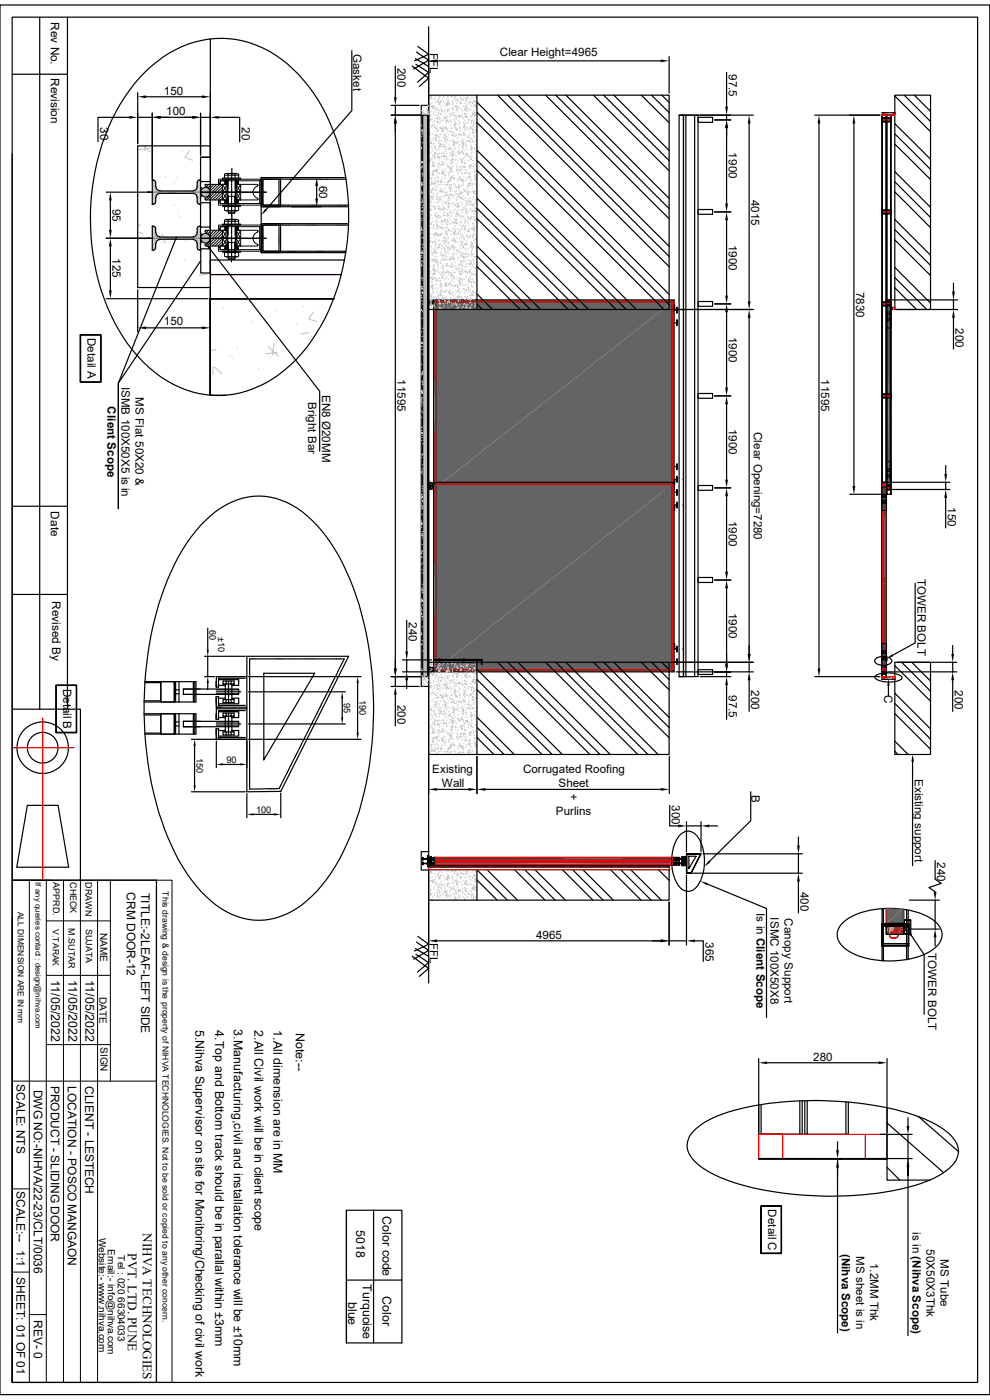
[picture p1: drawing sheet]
<svg xmlns="http://www.w3.org/2000/svg" width="210mm" height="297mm" viewBox="0 0 210 297" stroke-linecap="round" stroke-linejoin="round" font-family="sans-serif">
<defs><g id="words">
<g font-size="2.8">
<text x="30.3" y="261.6" transform="rotate(90 30.3 261.6)">NIHVA TECHNOLOGIES</text>
<text x="27.1" y="265.9" transform="rotate(90 27.1 265.9)">PVT. LTD. PUNE</text>
</g>
<g font-size="2.6">
<text x="10.9" y="207.8" transform="rotate(90 10.9 207.8)">11/05/2022</text>
<text x="14.5" y="207.8" transform="rotate(90 14.5 207.8)">11/05/2022</text>
<text x="18.1" y="207.8" transform="rotate(90 18.1 207.8)">11/05/2022</text>
<text x="41.5" y="218.4" transform="rotate(90 41.5 218.4)">5.Nihva Supervisor on site for Monitoring/Checking of civil work</text>
<text x="45.7" y="218.5" transform="rotate(90 45.7 218.5)">4.Top and Bottom track should be in parallal within ±3mm</text>
<text x="49.6" y="218.4" transform="rotate(90 49.6 218.4)">3.Manufacturing,civil and installation tolerance will be ±10mm</text>
<text x="54" y="218.6" transform="rotate(90 54 218.6)">2.All Civil work will be in client scope</text>
<text x="58" y="218.6" transform="rotate(90 58 218.6)">1.All dimension are in MM</text>
<text x="62.7" y="219.1" transform="rotate(90 62.7 219.1)">Note:--</text>
<text x="81.1" y="258" transform="rotate(90 81.1 258)">Color code</text>
<text x="75.6" y="261" transform="rotate(90 75.6 261)">5018</text>
<text x="77" y="272.4" transform="rotate(90 77 272.4)">Turquoise</text>
<text x="81.2" y="275" transform="rotate(90 81.2 275)">Color</text>
<text x="73.8" y="276.2" transform="rotate(90 73.8 276.2)">blue</text>
</g>
<g font-size="2.5">
<text x="10.8" y="4.7" transform="rotate(90 10.8 4.7)">Rev No.</text>
<text x="74.9" y="11.4" transform="rotate(90 74.9 11.4)">Gasket</text>
<text x="91.2" y="11.2" transform="rotate(90 91.2 11.2)">FFL</text>
<text x="106" y="11.9">Clear Height=4965</text>
<text x="10.8" y="16.6" transform="rotate(90 10.8 16.6)">Revision</text>
<text x="84.3" y="14.4" transform="rotate(90 84.3 14.4)">200</text>
<text x="154.6" y="15.7" transform="rotate(90 154.6 15.7)">97.5</text>
<text x="34.8" y="20.1">150</text>
<text x="21.3" y="27" transform="rotate(90 21.3 27)">30</text>
<text x="35.3" y="24.4">100</text>
<text x="51.3" y="27" transform="rotate(90 51.3 27)">20</text>
<text x="154.6" y="32.3" transform="rotate(90 154.6 32.3)">1900</text>
<text x="67.7" y="39.4" transform="rotate(90 67.7 39.4)">60</text>
<text x="23.9" y="44.3" transform="rotate(90 23.9 44.3)">95</text>
<text x="159.4" y="42.3" transform="rotate(90 159.4 42.3)">4015</text>
<text x="154.6" y="51.9" transform="rotate(90 154.6 51.9)">1900</text>
<text x="23.9" y="54.8" transform="rotate(90 23.9 54.8)">125</text>
<text x="181.6" y="61.9" transform="rotate(90 181.6 61.9)">7830</text>
<text x="18.6" y="71.7" transform="rotate(90 18.6 71.7)">Detail A</text>
<text x="34.8" y="69">150</text>
<text x="154.6" y="71.4" transform="rotate(90 154.6 71.4)">1900</text>
<text x="202.7" y="69.6" transform="rotate(90 202.7 69.6)">200</text>
<text x="25.8" y="82" transform="rotate(90 25.8 82)">ISMB 100X50X5 is in</text>
<text x="68.4" y="83.7" transform="rotate(90 68.4 83.7)">EN8 Ø20MM</text>
<text x="84.3" y="80.5" transform="rotate(90 84.3 80.5)">11595</text>
<text x="174.2" y="80.5" transform="rotate(90 174.2 80.5)">11595</text>
<text x="22.8" y="86.2" transform="rotate(90 22.8 86.2)">Client Scope</text>
<text x="28.7" y="84.3" transform="rotate(90 28.7 84.3)">MS Flat 50X20 &amp;</text>
<text x="65.4" y="85.3" transform="rotate(90 65.4 85.3)">Bright Bar</text>
<text x="154.6" y="90.9" transform="rotate(90 154.6 90.9)">1900</text>
<text x="159.9" y="91.6" transform="rotate(90 159.9 91.6)">Clear Opening=7280</text>
<text x="201.1" y="107.6" transform="rotate(90 201.1 107.6)">150</text>
<text x="10.8" y="108.5" transform="rotate(90 10.8 108.5)">Date</text>
<text x="154.6" y="110.4" transform="rotate(90 154.6 110.4)">1900</text>
<text x="194.6" y="122.8" transform="rotate(90 194.6 122.8)">TOWER BOLT</text>
<text x="11" y="127.5" transform="rotate(90 11 127.5)">Revised By</text>
<text x="86.7" y="132" transform="rotate(90 86.7 132)">240</text>
<text x="154.6" y="130" transform="rotate(90 154.6 130)">1900</text>
<text x="13.4" y="146.1" transform="rotate(90 13.4 146.1)">Detail B</text>
<text x="84.3" y="149.5" transform="rotate(90 84.3 149.5)">200</text>
<text x="154.6" y="147.4" transform="rotate(90 154.6 147.4)">97.5</text>
<text x="159.4" y="146.5" transform="rotate(90 159.4 146.5)">200</text>
<text x="187.5" y="147.5" transform="rotate(90 187.5 147.5)">C</text>
<text x="202.6" y="146.5" transform="rotate(90 202.6 146.5)">200</text>
<text x="91.7" y="164">Existing</text>
<text x="93.7" y="167">Wall</text>
<text x="111" y="164">Corrugated Roofing</text>
<text x="118.4" y="166.9">Sheet</text>
<text x="194.1" y="165.2" transform="rotate(90 194.1 165.2)">Existing support</text>
<text x="117.9" y="172.8">Purlins</text>
<text x="121" y="169.9">+</text>
<text x="142.5" y="170.8" transform="rotate(90 142.5 170.8)">300</text>
<text x="159.4" y="168.6" transform="rotate(90 159.4 168.6)">B</text>
<text x="198.8" y="183" transform="rotate(90 198.8 183)">240</text>
<text x="26.9" y="189.3" transform="rotate(90 26.9 189.3)">CRM DOOR-12</text>
<text x="30" y="189.4" transform="rotate(90 30 189.4)">TITLE:-2LEAF-LEFT SIDE</text>
<text x="169.8" y="189.2" transform="rotate(90 169.8 189.2)">400</text>
<text x="160.5" y="193.7" transform="rotate(90 160.5 193.7)">Is in Client Scope</text>
<text x="163.4" y="194.6" transform="rotate(90 163.4 194.6)">ISMC 100X50X8</text>
<text x="166.5" y="194.9" transform="rotate(90 166.5 194.9)">Canopy Support</text>
<text x="91.2" y="200" transform="rotate(90 91.2 200)">FFL</text>
<text x="113.7" y="199.1">4965</text>
<text x="149.6" y="199.9" transform="rotate(90 149.6 199.9)">365</text>
<text x="196.9" y="202.2" transform="rotate(90 196.9 202.2)">TOWER BOLT</text>
<text x="172.5" y="225">280</text>
<text x="3.5" y="230" transform="rotate(90 3.5 230)">SCALE: NTS</text>
<text x="7.2" y="231.2" transform="rotate(90 7.2 231.2)">DWG NO:-NIHVA/22-23/CLT/0036</text>
<text x="10.8" y="230.3" transform="rotate(90 10.8 230.3)">PRODUCT - SLIDING DOOR</text>
<text x="14.4" y="230.3" transform="rotate(90 14.4 230.3)">LOCATION - POSCO MANGAON</text>
<text x="18" y="230.4" transform="rotate(90 18 230.4)">CLIENT - LESTECH</text>
<text x="3.5" y="252.7" transform="rotate(90 3.5 252.7)">SCALE:--</text>
<text x="162.9" y="256.5" transform="rotate(90 162.9 256.5)">Detail C</text>
<text x="193.6" y="261.4" transform="rotate(90 193.6 261.4)">is in (Nihva Scope)</text>
<text x="3.5" y="265.3" transform="rotate(90 3.5 265.3)">1:1</text>
<text x="178.6" y="266" transform="rotate(90 178.6 266)">(Nihva Scope)</text>
<text x="181.6" y="266.4" transform="rotate(90 181.6 266.4)">MS sheet is in</text>
<text x="184.6" y="267.9" transform="rotate(90 184.6 267.9)">1.2MM Thk</text>
<text x="196.6" y="265" transform="rotate(90 196.6 265)">50X50X3Thk</text>
<text x="199.5" y="267.2" transform="rotate(90 199.5 267.2)">MS Tube</text>
<text x="3.5" y="271" transform="rotate(90 3.5 271)">SHEET: 01 OF 01</text>
<text x="7.2" y="280" transform="rotate(90 7.2 280)">REV- 0</text>
</g>
<g font-size="2.1">
<text x="21.3" y="197.9" transform="rotate(90 21.3 197.9)">NAME</text>
<text x="21.1" y="211.5" transform="rotate(90 21.1 211.5)">DATE</text>
<text x="21.3" y="222.1" transform="rotate(90 21.3 222.1)">SIGN</text>
<text x="21" y="262.6" transform="rotate(90 21 262.6)">Website:- www.nihva.com</text>
<text x="22.9" y="265" transform="rotate(90 22.9 265)">Email:- info@nihva.com</text>
<text x="25" y="266.3" transform="rotate(90 25 266.3)">Tel : 020 66304033</text>
</g>
<g font-size="1.9">
<text x="44.5" y="133.6" transform="rotate(90 44.5 133.6)">60</text>
<text x="46.3" y="135.1" transform="rotate(90 46.3 135.1)">±10</text>
<text x="72.9" y="149.1" transform="rotate(90 72.9 149.1)">95</text>
<text x="76.2" y="148.5" transform="rotate(90 76.2 148.5)">190</text>
<text x="41.7" y="160.7" transform="rotate(90 41.7 160.7)">150</text>
<text x="48" y="161.8">90</text>
<text x="54.3" y="172.4">100</text>
<text x="11.3" y="187.2" transform="rotate(90 11.3 187.2)">APPRD.</text>
<text x="14.9" y="187.1" transform="rotate(90 14.9 187.1)">CHECK</text>
<text x="18.1" y="187.2" transform="rotate(90 18.1 187.2)">DRAWN</text>
<text x="14.6" y="196.9" transform="rotate(90 14.6 196.9)">M.SUTAR</text>
<text x="18.2" y="197" transform="rotate(90 18.2 197)">SUJATA</text>
</g>
<g font-size="1.8">
<text x="34.5" y="189.1" transform="rotate(90 34.5 189.1)">This drawing &amp; design is the property of NIHVA TECHNOLOGIES. Not to be sold or copied to any other concern.</text>
<text x="3.8" y="193.4" transform="rotate(90 3.8 193.4)">ALL DIMENSION ARE IN mm</text>
<text x="11.2" y="197.1" transform="rotate(90 11.2 197.1)">V.TARAK</text>
</g>
<text font-size="1.7" x="7.5" y="187.2" transform="rotate(90 7.5 187.2)">If any queries contact : design@nihva.com</text>
</g></defs>
<path d="M142.6 63.6h.4l-.4 .5z" fill="#cd6928"/>
<path d="M142.8 63.6v40.2M92.4 103.7h50.2" fill="none" stroke="#cd6928" stroke-width=".38"/>
<path d="M92.2 63.6v40.2M92.4 63.8h50.2" fill="none" stroke="#cd6928" stroke-width=".42"/>
<path d="M92 63.6h51v40.2h-51z" fill="none" stroke="#000" stroke-width=".25"/>
<g fill="#636466">
<path d="M92.4 64.1h50.2l-50.2 39.4z"/>
<path d="M92.4 103.5l50.2-39.4v39.4z"/>
</g>
<g fill="none" stroke="#000" stroke-width=".25">
<path d="M91.2 64.1l.1 .1h-.2zM91.2 63.6h.1M91.2 64h.1M91.9 63.6l.1 1zM91.9 63.8h-.7l-.2 .2v.3l.2 .2h.7M91.9 64.6h.1M92 63.6l.4 .5M92 63.6h.1M143 63.6l-.4 .5h-50.2v39.4h50.2v-39.4M91.2 103.3l.1 .1h-.2zM91.2 103.8h.1M91.2 103.5h.1"/>
<path d="M91.9 102.8l.1 1zM91.9 103h-.7l-.2 .2v.3l.2 .2h.7M91.9 102.8h.1M92 103.8h.1M92.4 103.5l-.4 .3M142.6 103.5l.4 .3"/>
<circle cx="91.2" cy="64.1" r=".51"/>
<circle cx="91.2" cy="103.3" r=".51"/>
</g>
<path d="M92.4 64.1h50.2v39.4h-50.2z" fill="none" stroke="#f00" stroke-width=".25"/>
<path d="M142.6 102.3h.4l-.4 .4z" fill="#cd6928"/>
<path d="M142.8 102.3v40.2" fill="none" stroke="#cd6928" stroke-width=".38"/>
<path d="M92.2 102.3v40.2M92.4 102.5h50.2M92.4 142.3h50.2" fill="none" stroke="#cd6928" stroke-width=".42"/>
<path d="M92 102.3h51v40.2h-51z" fill="none" stroke="#000" stroke-width=".25"/>
<g fill="#636466">
<path d="M92.4 102.7h50.2l-50.2 39.4z"/>
<path d="M92.4 142.1l50.2-39.4v39.4z"/>
</g>
<g fill="none" stroke="#000" stroke-width=".25">
<path d="M90.9 5.7v202.8M90.9 20.2h51v45.5h-51zM101.2 21.7l40.7 40.7M101.2 31.9l33.8 33.8M101.2 23.8l40.7 40.8M101.2 34l31.6 31.7M101.2 26l39.7 39.7M101.2 36.2l29.5 29.5M101.2 20.2v45.5M105.6 20.2l36.3 36.4M107.7 20.2l34.2 34.2M109.9 20.2l32 32"/>
<path d="M115.7 20.2l26.2 26.2M117.9 20.2l24 24M120.1 20.2l21.8 21.9M125.9 20.2l16 16M128.1 20.2l13.8 13.9M130.2 20.2l11.7 11.7M136.1 20.2l5.8 5.8M138.2 20.2l3.7 3.7M140.4 20.2l1.5 1.5M101.2 42l23.6 23.7M101.2 52.2l13.5 13.5M101.2 44.2l21.5 21.5"/>
<path d="M101.2 54.4l11.3 11.3M101.2 46.4l19.3 19.3M101.2 56.5l9.2 9.2M101.2 62.4l3.3 3.3M101.2 64.5l1.1 1.2M91.2 102.7l.1 .2h-.2zM91.2 102.3h.1M91.2 102.7h.1M91.9 102.3l.1 1zM91.9 102.4h-.7l-.2 .3v.3l.2 .2h.7M91.9 103.3h.1M92 102.3l.4 .4"/>
<path d="M92 102.3h.1M143 102.3l-.4 .4h-50.2v39.4h50.2v-39.4M90.9 140.5h51v19.6h-51zM91.2 141.9l.1 .2h-.2zM91.2 142.5h.1M91.2 142.2h.1M91.9 141.5l.1 1zM91.9 141.6h-.7l-.2 .3v.3l.2 .2h.7M91.9 141.5h.1M92 142.5h.1M92.4 142.1l-.4 .4M101.2 142l18.1 18.1"/>
<path d="M101.2 152.1l7.9 8M101.2 144.1l15.9 16M101.2 146.3l13.8 13.8M101.2 140.5v19.6M101.2 154.3l5.7 5.8M101.2 156.5l3.6 3.6M105.6 140.5l19.5 19.6M107.7 140.5l19.6 19.6M109.9 140.5l19.6 19.6M115.7 140.5l19.6 19.6M117.9 140.5l19.6 19.6M120.1 140.5l19.5 19.6"/>
<path d="M125.9 140.5l16 16M128.1 140.5l13.8 13.8M130.2 140.5l11.7 11.7M136.1 140.5l5.8 5.8M138.2 140.5l3.7 3.7M140.4 140.5l1.5 1.5M142.6 142.1l.4 .4"/>
<circle cx="91.2" cy="102.8" r=".51"/>
<circle cx="91.2" cy="142" r=".51"/>
</g>
<path d="M92.4 102.7h50.2v39.4h-50.2z" fill="none" stroke="#f00" stroke-width=".25"/>
<g fill="none" stroke="#c7c8ca" stroke-width=".25">
<path d="M90.9 28.2h.1M90.9 23.9h.2M90.9 28v.2M90.9 32l.1 .2M90.9 21.8h.1M90.9 33.8h.1M90.9 23h.1M90.9 24.5h.1M90.9 26.2l.1 .1M91 20.4h.1M91 37.8h.1M91 29.7h.1"/>
<path d="M91 24.3v.1M91 36.4h.1M91 34.5h.1M91 24.3l.2 .1M91.1 20.4h.1M91.1 37.7l-.1 .1 .1 .1M91.1 20.5l-.1 .2h.1M91.1 32.2h.1M91.1 27.9h.1M91.1 28.2l.1 .2M91.1 24.4h.1M91.1 28.5h.1"/>
<path d="M91.1 35.5h.1M91.2 34.1l.2 .1M91.2 37.7h.1M91.2 31h.1M91.2 28.6h.1M91.2 25.2l.2 .2M91.2 22l-.1 .1M91.2 39.3h.1M91.3 22.1h.1M91.3 20.5v.2M91.3 29.6h.1M91.3 25.7h.1"/>
<path d="M91.3 34l-.1 .1M91.4 25.2l-.1 .2M91.4 24.5v.2M91.4 33.7h.1M91.4 32.4h.1M91.4 37.1h.1M91.4 22.7h.1M91.4 20.5l.1 .2M91.4 22.5l-.2-.1-.1 .2M91.4 30.4h.2M91.4 39h.1M91.4 21h.1"/>
<path d="M91.4 25.4h-.2M91.4 37.8h.1M91.4 30.1h.1M91.4 20.4h.1M91.5 27.1h.1M91.5 23.7h.1M91.5 30.2l-.1 .2M91.5 33.7h.1M91.5 31.2h.1M91.6 39.1h.1M91.6 38.8h.1M91.6 20.7v.2"/>
<path d="M91.6 37.9v.2M91.6 22.6h.3M91.6 37.7h.1M91.6 21.7h.1M91.6 31.9h.1M91.6 26.6l.2 .1M91.7 22.5l.2 .1M91.7 38.9v.1M91.7 35.3h.1M91.7 36.3h.1M91.7 36.7h.2M91.7 38.5l-.2 .1"/>
<path d="M91.7 26.5l-.1 .1M91.7 28.4h.1M91.7 35.1h.1M91.7 25.3h.1M91.7 22.6h.1M91.7 31.6h.1M91.7 38.9l.1 .1M91.7 32.9h.1M91.7 34.9h.1M91.8 34.2v.2M91.8 26h.1M91.8 33.5h.1"/>
<path d="M91.8 22.4v.2M91.8 29.7h.1M91.8 23.1h.1M91.9 32.1h.1M91.9 36.4h.1M91.9 36.8h.1M91.9 27h.1M91.9 30.7h.1M91.9 22.7l-.1 .2h.2M91.9 34.5h.1M91.9 29.3h.1M91.9 24.1h.1"/>
<path d="M91.9 33.1h.1M91.9 39.9l-.1 .1M92 30.4v.2M92 24.4h.1M92 35.1l-.1 .2M92 35.1l.2 .2M92 37.1l-.2-.1v.2M92 34.8h-.1M92 35.2h.1M92 31.1h.1M92 27.9h.1M92.1 38.8l.2 .2"/>
<path d="M92.1 37.7h.1M92.1 21.1h.1M92.1 26.5h.1M92.1 36.2l-.1 .1 .2 .1M92.1 28.6h.1M92.2 38.3h.1M92.2 25.7h.1M92.2 36.2h.1M92.2 25.1h.1M92.2 32.9h-.2M92.2 38.8v.2M92.2 26.7v.2"/>
<path d="M92.2 32.4h.1M92.2 25.6h.1M92.2 29.3h.1M92.2 34.6h.1M92.2 23.7h.1M92.2 38.9l-.2 .1M92.2 39.1h.1M92.2 22.4h.1M92.3 22.7h.1M92.3 31.4v.1M92.3 21h.1M92.3 30.3h.1"/>
<path d="M92.3 32.4l-.1 .2h.2M92.3 31.4l.2 .1M92.3 33.4l-.1-.1-.1 .1M92.3 20.4h.1M92.4 29.2h.1M92.4 31l-.2 .1M92.4 23.4h.1M92.4 33.7h.1M92.4 27.1h.1M92.4 22.9l.1 .2M92.4 37.8h.1M92.4 39.8h.1"/>
<path d="M92.5 29.5v.2M92.5 28.8l.1 .1M92.5 27.1h.1M92.5 36l.2 .2M92.5 36.2h.2M92.5 24.4h.1M92.5 38.5h.1M92.5 29.5l.1 .2M92.5 21.8h.1M92.5 27.3h.2M92.5 28.7v.1M92.5 28.4h.1"/>
<path d="M92.5 31.9h.1M92.6 35.1h.1M92.6 38.7h.1M92.6 21.5h.1M92.6 39.5h.1M92.6 37.3h.1M92.6 36v.2M92.6 36.4l.1 .2M92.7 32.6h.1M92.7 23.1h.1M92.7 35.9h.1M92.7 26h.1"/>
<path d="M92.7 28.7h.1M92.7 29.8h.1M92.8 24.9l-.1 .2h.1M92.8 37.7h.1M92.8 36.4h.1M92.8 34.5h.1M92.8 25.8v.2M92.8 33.6h.1M92.8 26.7h.1M92.8 27.8l-.1-.2-.1 .2M92.8 25.4h-.1M92.8 32.6l.1 .2"/>
<path d="M92.8 23.1h.1M92.8 33.1h.1M92.8 25.8l.2 .1M92.9 33.4h.2M92.9 24.4h.1M92.9 39.6h.1M92.9 31.7h.1M92.9 33.3l.2 .1M92.9 37.7h.1M92.9 31.1h.1M92.9 30.4h.1M92.9 27.6h.1"/>
<path d="M92.9 38.2h.1M93 30.1h.1M93 20.8h.1M93 23.9v.2M93 38.4l-.1 .1 .1 .1M93 21.2l-.1 .1 .1 .1M93 23.5l-.2 .1M93 28.9l.1 .2M93 39.2h.1M93 35.2h.1M93 36.8h.1M93 29h.1"/>
<path d="M93 23.9l.1 .1M93 33.2v.2M93 25.7h.1M93 35.4h.1M93 27.6h.1M93.1 22.2v-.1l.2 .1M93.1 21.8h.1M93.1 32.4h.1M93.1 35.9h.1M93.1 24.6h.1M93.1 39.1h.1M93.1 34h.1"/>
<path d="M93.1 26.2h.1M93.2 21.7h-.2M93.2 34.6l-.1 .2h.2M93.2 32.6h.1M93.2 24.8h.1M93.2 20.9h.1M93.2 29.3h.1M93.2 20.4h.1M93.2 25.1l.1 .2M93.2 23.4h.1M93.2 31.2h.1M93.2 27.1h.1"/>
<path d="M93.2 36.8h.1M93.3 33.7h.1M93.3 30h.1M93.3 31.7h.1M93.3 30.6h.3M93.3 20.2v.1M93.3 31l.2 .1M93.3 22h.1M93.3 29.8h.1M93.3 30.5l.3 .2M93.3 28.4h.2M93.3 20.6h.1"/>
<path d="M93.3 20.2l.2 .1M93.3 21.8h.1M93.4 26.1h.1M93.4 30.9h.1M93.4 24.1h.1M93.4 30.9l-.1 .1M93.4 21.4l.1 .1M93.4 27.1h.1M93.4 38.5h.1M93.4 22.4h.1M93.4 38.6l.1 .2M93.5 30.4l-.1 .2"/>
<path d="M93.5 35.1h.1M93.5 25.7h.1M93.5 27.3h.2M93.5 39.2h.1M93.5 24.3h.1M93.5 33.2h.1M93.6 25.1h.1M93.6 23.1h.1M93.6 38.5v.2M93.6 27.1l-.1 .1M93.6 29.8h.1M93.6 32.6h.1"/>
<path d="M93.6 22.9h.1M93.6 34.8l.1 .2M93.6 38.5l.2 .2M93.6 36.4h.1M93.6 21.5h.1M93.6 27.6h.1M93.7 38.1l-.2 .1M93.7 24h.1M93.7 33.3h.1M93.7 24.5h.1M93.8 27.7l.2 .2M93.8 36.7v.1"/>
<path d="M93.8 31.1h.1M93.8 34.7h.1M93.8 26.7h.1M93.8 23.4l-.1 .1 .2 .1M93.8 37.8h.1M93.8 34.2h.1M93.8 36.7l.1 .1M93.9 36.3h-.2M93.9 31.1v.1M93.9 27.3h.1M93.9 27.6v.3M93.9 29.2h.1"/>
<path d="M93.9 25.8h.1M93.9 20.8h.1M93.9 34.8v.1M93.9 32.5h.1M93.9 25.5h.1M94 27.8l-.3 .1M94 32.6h.1M94 34.4l-.1 .1M94 34.8l.1 .1M94 39.1h.1M94 28.4h.1M94 21.5h.1"/>
<path d="M94 35.9h.1M94 36.2h.1M94 36.8l-.1 .2h.2M94.1 27.3v.2M94.1 20.5h.1M94.1 27.1h.1M94.1 36.5h.1M94.1 33.8h.1M94.1 32.9v.2M94.1 22.4h.1M94.1 32.9l.2 .1M94.2 30h.1"/>
<path d="M94.2 27h.1M94.2 24.9l.2 .2M94.2 33.1l-.1 .1 .2 .1M94.2 37.5h.1M94.2 21.8h.1M94.3 23.6l.1 .1M94.3 37.8h.1M94.3 28.5h.1M94.3 30.6h.1M94.3 38.7h.1M94.3 30.6l-.1 .1M94.3 35.1h.1"/>
<path d="M94.3 37.3h.1M94.4 24.8l-.1 .3M94.4 29.5h.1M94.4 24.1h.1M94.4 25l-.3 .1M94.4 32.2h.1M94.4 35.9h.1M94.4 31.6h.1M94.4 23.2h.1M94.4 39.2h.1M94.4 29.8h.1M94.4 34.5h.1"/>
<path d="M94.4 24.8h.1M94.4 29.3v.1M94.4 31.2l-.1-.2v.2M94.5 28.8h-.2M94.5 37l.1 .2M94.5 36.5h.1M94.5 28.5h.1M94.5 33.1h.1M94.5 39.3h.1M94.5 39.8h.1M94.6 27.4v-.1l.2 .1M94.6 25.7h.1"/>
<path d="M94.6 31.7h.1M94.6 33.3h.1M94.6 30.4h.1M94.6 29.3l-.2-.1v.1M94.6 24.5h.1M94.7 22.1l.2 .2M94.7 25.1h.1M94.7 26.9l-.2 .1M94.7 25.6l-.1 .1M94.7 37.8h.1M94.7 31.2h.1M94.7 33.3l.1 .1"/>
<path d="M94.7 33.7h.1M94.7 34h.1M94.7 29h.1M94.7 21h.1M94.7 27.6h.1M94.7 30.1h.1M94.7 25.4v.2M94.8 22.1l-.1 .2M94.8 27.4h.1M94.8 25.8h.1M94.8 26.2h.1M94.8 25.4l.2 .2"/>
<path d="M94.8 23.2h.2M94.8 32.5h.1M94.8 34.9h.1M94.9 22.2l-.3 .1M94.9 39l-.1 .1 .2 .1M94.9 21.8l-.1 .1 .2 .1M94.9 39.2h.1M94.9 28.1h.1M94.9 24.8h.1M94.9 29.5l.1 .2M94.9 23.4h.1M94.9 20.5h.1"/>
<path d="M95 27.2h.1M95 35.3h.1M95 21.5h.1M95 22h.1M95 33.8h.1M95 29h.1M95 22.6h.1M95 31.6h.1M95 38.5l.2 .2M95 20.6h.1M95 36.6h.1M95 22.1h.1"/>
<path d="M95.1 21.7v.1M95.1 35.3l-.1 .1h.2M95.1 23.7l-.1-.2-.1 .2M95.1 25.8l.1 .2M95.1 37.3h.1M95.1 21.7l.2 .1M95.2 21.3h-.2M95.2 38.4l-.1 .3M95.2 23.2h.1M95.2 28.5h.1M95.2 31.7h.2M95.2 35.2h.1"/>
<path d="M95.2 36.8h.1M95.2 30.7h.1M95.2 38.6l-.2 .1M95.2 38.2h.1M95.2 24.1h.1M95.2 33.1h.1M95.2 39.8h.1M95.3 31.5l-.1 .1M95.3 31.3h.1M95.3 38.4h.1M95.3 23.2h.1M95.3 22l.1 .2"/>
<path d="M95.3 39.2l.1 .2M95.3 29.8h.1M95.4 36.5h.1M95.4 24.8h.1M95.4 37h.1M95.4 27.9h.1M95.4 35.6h.1M95.4 32.3h.1M95.5 35.7l.2 .2M95.5 39.7h-.2M95.5 38.3h.1M95.5 25.4h.1"/>
<path d="M95.5 24.6h.1M95.5 31.2h.1M95.5 25.6h.1M95.5 39.9h.1M95.5 34.6h.1M95.5 34.2h.1M95.5 27.7l-.1 .2M95.5 35.5l.1 .1M95.5 38.3l.1-.1 .2 .1M95.5 37.8h.1M95.5 32.8h.1M95.6 35.6l-.1 .3"/>
<path d="M95.6 39.2h.1M95.6 26.4h.1M95.6 31.4h.1M95.6 35.9h.2M95.6 34h.1M95.6 25.9h.1M95.7 35.8l-.3 .1M95.7 30h.1M95.7 24l-.1 .1 .2 .1M95.7 37.8h-.2M95.7 28.6h.1M95.7 36.4h.1"/>
<path d="M95.7 39.2h.1M95.7 32.5h.1M95.7 39.8h.1M95.7 34.6h.1M95.8 31.7v.2M95.8 27.1h.1M95.8 20.5h.1M95.8 27.2h.1M95.8 35.1h.1M95.8 36.2h.1M95.8 28.1h.1M95.8 33.7h.1"/>
<path d="M95.8 33.9h.1M95.8 25.8h.1M95.8 20.4h.2M95.9 32.9l.2 .2M95.9 34.4v.2M95.9 24.4h.1M95.9 28.7h.1M95.9 35.6h.1M95.9 32.3h.1M95.9 21.5h.1M95.9 37.4l-.1 .2h.2M95.9 20.2l-.1 .2"/>
<path d="M95.9 34.4l.2 .1M95.9 36.4l-.1-.1-.1 .1M96 34l-.2 .1M96 27.9l.1 .3M96 23h.1M96 22.2h.1M96 30.9h.1M96 21.9h.1M96 32.9v.2M96 28.7h.1M96 29.7h.1M96 28.5h.1"/>
<path d="M96 29.5h.1M96 21.6h.1M96.1 32.6v.1M96.1 20.3h.1M96.1 37.7h.1M96.1 35.2h.1M96.1 28.1h.1M96.1 22.9h.1M96.1 33l-.3 .1M96.1 32.6l.1 .1M96.1 37.3h.1M96.1 32.2h-.1"/>
<path d="M96.1 23.1h.1M96.1 26.7h.1M96.1 33.7v.1l.1 .1M96.1 23.2h.1M96.2 24.2l.1 .2M96.2 37.9h.1M96.2 29.9h.1M96.2 23.8h.1M96.2 25.3h.1M96.2 36.5h.1M96.2 30.7v.1M96.3 30.3h.2"/>
<path d="M96.3 30.1h.1M96.3 31.4h.1M96.3 23.9h.1M96.3 30.7l.1 .1M96.3 30.1l.2 .3M96.3 28.4h.1M96.3 30.3l-.2 .1M96.3 39.2h.1M96.3 38.9h.1M96.3 22.5h.1M96.3 30.2h.1M96.4 29.9l-.1 .2"/>
<path d="M96.4 32h.1M96.4 21.1h.1M96.4 24.6h.1M96.4 20.4l.1 .3M96.4 37.6l.1 .2M96.4 28.8v.2M96.4 37.8h.1M96.4 31.2h.1M96.4 25.5h.1M96.4 30.1v.2M96.4 28.8l.2 .2M96.5 21h.1"/>
<path d="M96.5 33h.1M96.5 26.1h.1M96.5 25.9h.1M96.6 32.6h.1M96.6 31.7h.1M96.6 26.9v.2M96.6 26.2l-.1 .1 .1 .1M96.6 26.5l-.2 .1M96.6 33.9l.1 .2M96.6 27.1h.1M96.6 39.2h.1M96.6 26.9l.1 .2"/>
<path d="M96.6 20.2h.1M96.6 20.6h.1M96.7 34.7h.1M96.7 26.1h.1M96.7 27.2h.1M96.7 27.5h.2M96.7 33.9h.1M96.7 22.5h.1M96.8 27.3l.2 .3M96.8 24.7h-.2M96.8 39.6l-.1 .2h.1M96.8 22.4l-.1 .2h.1"/>
<path d="M96.8 35.3h.1M96.8 21.2h.1M96.8 30.1l.1 .3M96.8 21.9h.1M96.8 33.2h.1M96.9 28.8h.1M96.9 27.3v.2M96.9 28.6h.1M96.9 36.3h.1M96.9 25.2l-.2-.1v.1M96.9 21h.2M96.9 22.8l-.1 .1"/>
<path d="M96.9 35.2h.1M96.9 29.4h.1M96.9 27.6h.1M96.9 39.7h.1M97 35.9l-.1 .1 .1 .1M97 38.3h.1M97 22.9h.1M97 24h.1M97 26.4l.1 .2M97 21.5l.1-.2 .1 .2M97 23.2h.1M97.1 29.9h.1"/>
<path d="M97.1 30.4h.1M97.1 23.5h.1M97.1 34.8h.1M97.1 37h.1M97.1 23.3l-.2-.1v.1M97.1 32.3h.1M97.1 36.6h.1M97.1 38h.1M97.1 35.6h.1M97.2 34.2h.1M97.2 24.6l.2 .2M97.2 29.2h.1"/>
<path d="M97.2 38.6h.1M97.2 32.1l-.1 .2M97.2 24.6h.1M97.2 22.6l.1 .2M97.2 39.8l.1 .2M97.2 24.5h.1M97.2 31.2h.1M97.2 25.5h.1M97.2 32.8h.1M97.3 31.4h.1M97.3 37.9h.1M97.3 32h.1"/>
<path d="M97.3 28.5l.1 .1M97.3 24.5v.2M97.3 30h.1M97.3 39.6h.1M97.3 36.2h.1M97.4 39.7v.1M97.4 32.7h.1M97.4 25.9h.1M97.4 24.7h-.2M97.4 28.4l-.1 .1M97.4 39.7l.1 .1M97.5 39.3h-.2"/>
<path d="M97.5 36.1v.2M97.5 27.2h.1M97.5 32.6h.1M97.5 26.2h.1M97.5 30.7h.1M97.5 33.7h.1M97.5 39.2h.1M97.5 27h.1M97.5 37.8v.2M97.5 20.6h.1M97.5 25.8h.1M97.5 26.8h.1"/>
<path d="M97.6 37.4l-.1 .1M97.6 37.8h.1M97.6 24.4h.1M97.6 37.8l.1 .1M97.6 27.3h.1M97.6 21.8l.2 .2M97.6 20.3h.1M97.6 33.9h.1M97.6 23h.1M97.6 24.6l-.1 .2h.2M97.7 32.3v.2M97.7 27.8h.1"/>
<path d="M97.7 35.9v.2M97.7 21l.2 .1M97.7 38.2l.2 .1M97.7 35.3h.1M97.7 20.9h.1M97.7 32.2h.1M97.7 21.6h.1M97.7 33.7h.2M97.7 35.6h-.1M97.7 21.7v.2M97.7 20.2h.1M97.7 35.9l.2 .2"/>
<path d="M97.7 28.6h.1M97.8 20.9l-.1 .1M97.8 36h.1M97.8 35.3h.1M97.8 28.5h.1M97.8 21.9h-.2M97.8 38.1l-.1 .1M97.8 21.9h.1M97.9 28.6v.2M97.9 34.2v-.1l.1 .1M97.9 23.3h.1M97.9 39.3h.1"/>
<path d="M97.9 29.5h.1M97.9 31.8h.2M97.9 29.9h.1M97.9 37h.1M98 38.3h.2M98 36.6h.1M98 30.1h.1M98 39.4h.1M98 38.1l.2 .3M98 33.7h.1M98 34.3l-.1 .2h.2M98 38h.1"/>
<path d="M98 23.6h.1M98 21h.1M98.1 24.8v.2M98.1 36.6h.1M98.1 31.1h.1M98.1 24.6h.1M98.1 38.1v.2M98.1 30.7l.2 .1M98.1 37.9h.1M98.1 35.2h.1M98.1 31.3h.1M98.1 38.7h.1"/>
<path d="M98.1 24.2h.1M98.2 32.3l-.2-.1v.1M98.2 39.3h.1M98.2 33.8h.1M98.3 29.9l-.2 .1M98.3 32.4h.1M98.3 35.3h.1M98.3 25.2h.1M98.3 30.6l-.2 .1M98.3 26h.1M98.3 21.1v.2M98.3 38.3v.2"/>
<path d="M98.3 32.6h.1M98.3 32.8h.1M98.3 38.9h.1M98.3 22.6h.1M98.3 31.6h.1M98.3 31h.1M98.3 39.3h.1M98.3 28.4v.2M98.4 33.4h.1M98.4 37.5h.1M98.4 29.6h.1M98.4 28.4l.2 .2"/>
<path d="M98.4 30.4l-.2-.1v.2M98.4 20.7h.1M98.4 35.3l.2 .3M98.4 28.1h-.1M98.4 26.8l-.1 .2h.2M98.4 28.2h.1M98.4 36.1h.1M98.4 27.3h.1M98.5 34h.1M98.5 26.8h.1M98.5 34.5l.1 .2M98.5 26.6v.1"/>
<path d="M98.5 34.7h.1M98.5 34.4h.1M98.5 36.8h.1M98.6 35.3l-.1 .2M98.6 26.6l.1 .1M98.6 25.5h.1M98.6 27.5h.1M98.6 33.3h.1M98.6 24.1h.1M98.6 33.1h.1M98.6 22h.1M98.6 24.3h.2"/>
<path d="M98.6 26.2h-.2M98.6 31.9h.1M98.6 35.5h-.2M98.6 21h.1M98.6 23.1v.1l.1 .1M98.6 28.7h.1M98.7 35.3h.1M98.7 28.5h.1M98.7 22.7h.1M98.7 30.5h.1M98.7 24.7v.1M98.7 30.8l.1 .2"/>
<path d="M98.7 36h.1M98.7 21.6h.1M98.7 29.1h.1M98.7 21.3h.1M98.7 24.7l.1 .1M98.8 38.3h.1M98.8 23.3h.1M98.8 36.7h.1M98.8 30h.1M98.8 25.6h.1M98.8 34.6h.1M98.8 27.7h.1"/>
<path d="M98.8 32.6l.3 .2-.1 .1M98.8 22.8v.2M98.8 36.5v.2h.1M98.8 22.6h.1M98.8 26.3h.1M98.9 22.4l-.1 .1M98.9 30.1h.1M98.9 24.9h.1M98.9 22.8l.1 .1M98.9 27.1l.1 .1M98.9 24.7h.1M98.9 37.7h.1"/>
<path d="M99 31.3h.1M99 23.5h.1M99 30.8h.1M99 32.9l.1 .1M99 32.5v.2M99 38h.1M99 22.1h.1M99 39.8h.1M99 21v.1M99.1 32.7h-.3M99.1 20.6h-.2M99.1 27.1h.1"/>
<path d="M99.1 24.3h.1M99.1 36.2h.1M99.1 21l.1 .1M99.1 23.3l.1 .2M99.1 20.7h.1M99.1 31.8h.1M99.1 26h.1M99.1 24.9h.1M99.2 29.2h.2M99.2 39.3h.1M99.2 32.6h.1M99.2 21.6h.1"/>
<path d="M99.3 29l-.1 .1M99.3 25.9h.1M99.3 40h.1M99.3 20.7h.1M99.3 29.8l.2 .2M99.3 28.7h.1M99.3 33.4h.1M99.3 39.5l.1-.2 .1 .2M99.3 27.3h.1M99.4 36.7v.2M99.4 37.7h.1M99.4 34h.1"/>
<path d="M99.4 37.1h.2M99.4 38.9l-.2 .1M99.4 34.1h.1M99.4 29.7v.3M99.4 23.1h.1M99.4 22h.1M99.5 29.9h-.2M99.5 25.3l-.1 .1 .2 .1M99.5 27.6h.1M99.5 28.7h.1M99.5 33l.1 .1M99.5 35.3h.1"/>
<path d="M99.6 35.1h.1M99.6 28.2h.1M99.6 21.7h.2M99.6 39.2h.1M99.6 30.2h.1M99.7 35.6v.1M99.7 23.4h.1M99.7 30h.1M99.7 39.4h.1M99.7 21.6h.1M99.7 27.1h.2M99.7 29.2h.1"/>
<path d="M99.7 38h.1M99.7 21.5l-.1 .1M99.7 38.7l-.1 .2h.2M99.7 35.6l.1 .1M99.7 37.5h-.2v.1M99.7 27l.2 .2M99.7 35.2h-.1M99.7 29.2l.1 .2M99.7 36.7h.1M99.7 24.6h.1M99.7 22.3h.1M99.8 21h.1"/>
<path d="M99.8 36.6h.1M99.8 36.7h.1M99.8 33.7v.2M99.8 35.2h.1M99.8 24.7h.1M99.9 26.9l-.1 .3M99.9 23.3h.1M99.9 31.4h.1M99.9 38h.1M99.9 37.4h.1M99.9 31.7h.1M99.9 33.7l.1 .1"/>
<path d="M99.9 33.3l-.2 .1M99.9 35l-.1 .1 .2 .1M99.9 33.8h.1M99.9 25.5l.1 .2M99.9 32.4h.1M99.9 30.8h.1M100 31.8v.2M100 26.1h.1M100 38.4h.1M100 31h.1M100 26h.1M100 29.6h.2"/>
<path d="M100 31.5h-.1M100 32.7h.1M100 31.5h.1M100 22.5h.1M100 31.8l.2 .2M100.1 39.3h.1M100.1 24.9h.1M100.1 24.3h.3M100.1 31.2l-.1 .1 .2 .1M100.1 28.2h.1M100.1 33.2h.1M100.1 20.7h.1"/>
<path d="M100.2 24.2l.2 .2M100.2 21.7v.2M100.2 38.9v.2M100.2 30.1v-.1l.1 .1M100.2 32.5h.1M100.2 25.6h.1M100.2 26.8h.1M100.2 27.3h.1M100.2 27.7h.2M100.2 34h.1M100.2 25.4h.1M100.2 27.6h.1"/>
<path d="M100.3 24.2l-.1 .2M100.3 24h.1M100.3 22h.1M100.3 27.5l-.1 .1h.2M100.3 26.6h.1M100.4 34.1h.1M100.4 34.8h.1M100.4 22.6h.1M100.4 35.2v.1M100.4 28.7h.1M100.4 21.3h.1M100.5 20.7h.1"/>
<path d="M100.5 23.9h.1M100.5 29.2h.1M100.5 28.2l-.2-.1v.1M100.5 23.4h.1M100.5 25.8l-.1 .1M100.5 23.7v.1M100.5 25.5h.1M100.5 28.2h.1M100.5 30h.1M100.6 21.4l.2 .2M100.6 31.4l.1 .2M100.6 36.7h.1"/>
<path d="M100.6 35.8h.1M100.6 28.9h.1M100.6 36.3h.1M100.7 26.3l-.2-.1v.2M100.7 39h.1M100.7 22.4h.1M100.7 24.7h.1M100.7 24h-.2M100.7 21.4v.2M100.7 31.4h.1M100.8 37.6h.1M100.8 38h.1"/>
<path d="M100.8 29.9h.1M100.8 30.7h.1M100.8 37.2l-.1 .1h.1M100.8 21.5l-.3 .1M100.8 27.7l.1 .2M100.8 37.4h.1M100.8 23h.1M100.8 36.2h.1M100.8 27.1h.1M100.8 24.5l-.1-.2-.1 .2M100.8 26h.1M100.9 20.2h.1"/>
<path d="M100.9 22.1h-.2M100.9 33.6h.1M100.9 37.8h.1M100.9 38.1h.1M100.9 34.8h.1M100.9 37.9h.3M100.9 32.7h.1M100.9 33.4h.1M100.9 24h.1M101 37.8l.2 .2M101 20.6v.1M101 33.4l-.1 .1"/>
<path d="M101 39.4h.1M101 32h.1M101 31.5h.1M101 39.9h.1M101 23.9l.1 .2M101 20.6l.1 .1M101 22.6l-.2-.1v.1M101 39h.1M101 20.7h.1M101 32.2h.1M101 38.5h.1M101 30.7h.1"/>
<path d="M101 27.4h.1M101.1 37.1h.1M101.1 34h.1M101.1 28.6h.1M101.1 29.3h.1M101.1 37.7v.3M101.1 29.8h.1M101.1 25.6h.1M101.1 35.7h.1M101.2 29.6l-.1 .2M101.2 39.3h.1M101.2 33.1h.1"/>
<path d="M101.2 27.9h.1M101.2 22.1h.1M90.9 47.3l.1 .1M90.9 47.3h.1M90.9 46h.2M90.9 48.3h.1M90.9 50.5h.1M90.9 49.2l.1 .2M90.9 48.3l.1 .1M90.9 41.7h.1M90.9 58.8v.1M91 55h.1"/>
<path d="M91 41.4h.1M91 53h.1M91 55.5h.1M91 46.8h.1M91 51.6h.1M91.1 44.2h.1M91.1 43h.1M91.1 57.5h.1M91.1 48.9h.1M91.1 54.9l-.1 .2h.1M91.1 56.4h.1M91.1 49.7h.1"/>
<path d="M91.1 50.2h.1M91.1 44.5h.3M91.1 45.4l.1 .2M91.1 56.3h.1M91.1 48.8h.1M91.1 49.6h.1M91.2 44.4l.2 .2M91.2 46.5l-.2-.1v.1M91.2 43h.1M91.2 47.4h.1M91.2 52h.1M91.3 46h.1"/>
<path d="M91.3 50.5h.1M91.3 44.4h.1M91.3 43.7h.1M91.3 48.3h.1M91.3 42.6v.2M91.3 44.3v.3M91.3 44.6h.1M91.3 57.7h.1M91.3 51h.1M91.3 58.1h.1M91.3 51.2l-.1 .1 .2 .1M91.4 41.7v.2"/>
<path d="M91.4 58.9v.2M91.4 43.2h.1M91.4 59.1h.1M91.4 42.6l.1 .2M91.4 44.6l-.2-.1-.1 .2M91.4 42.2l-.2 .1M91.4 58.8h.1M91.4 45.7h.1M91.4 41.9h.1M91.4 44.7h.1M91.4 47.6h.2M91.5 40.8v.1"/>
<path d="M91.5 40.5h.1M91.5 52.2h.1M91.5 52.4h.1M91.5 53.5h.1M91.5 40.4h-.1M91.5 47.4l-.1 .1M91.5 49.8h.1M91.5 59h.1M91.5 59.7h.1M91.6 40.8l.1 .1M91.6 40.4h.1M91.6 52.9h.1"/>
<path d="M91.6 55.1l.1 .2M91.6 41.6l.2 .2M91.6 47h.1M91.6 43.8l.2 .1M91.7 53.7h.1M91.7 46.3h.1M91.7 58.8h.2M91.7 53.8h.1M91.7 59.6h.1M91.7 41.6v.2M91.7 43.7v.1M91.7 41.7h.1"/>
<path d="M91.7 55h.2M91.7 46.9h.1M91.8 59.3v-.2l.2 .2M91.8 51.4v.2M91.8 42.3h.1M91.8 48.3h.1M91.8 51.4h.1M91.8 58.3h.1M91.8 41.7l-.2 .1M91.8 40.1h.2M91.8 40.4h.1M91.8 56.9h.1"/>
<path d="M91.9 56.9h.1M91.9 48h.1M91.9 55.5h.1M91.9 57.3h.1M91.9 41.1h.1M91.9 58.1h.3M91.9 49.7h.1M91.9 43.1h.1M91.9 54.1h.1M91.9 57.1v.1M92 58l.2 .2M92 56.6h.1"/>
<path d="M92 52.7h.1M92 56.1h.1M92 47.6v.2M92 56.3h.1M92 52.9h.1M92 42h.1M92 43.9h.1M92 53.5l.2 .1M92.1 51.3h.1M92.1 59.1h.1M92.1 49.6h.1M92.1 57.9v.3"/>
<path d="M92.1 49.9h.1M92.1 44.4h.1M92.1 57.7h.1M92.1 57.1h.1M92.2 53.4l-.1 .1M92.2 51.1h.1M92.2 48.5h.1M92.2 56.3h.1M92.2 50.2h.1M92.2 57.4l-.2-.2-.1 .2M92.2 55h-.2M92.2 43.9v.2"/>
<path d="M92.2 57.7h.1M92.2 49.8h.2M92.2 47.1h.1M92.2 43.7h.1M92.2 54.9h.1M92.2 58.1h.1M92.3 45.7h.1M92.3 51.2h.1M92.3 54.4h.1M92.3 45.4h.1M92.3 44.4h.1M92.3 52.4h.1"/>
<path d="M92.3 52.1h.1M92.3 58.8h.1M92.3 55.5l-.1-.1-.1 .1M92.4 55.3h.2M92.4 53.1l-.2 .1M92.4 59.1h.1M92.4 44.3h.1M92.4 49.6l-.2 .1M92.4 40.1l.1 .2M92.4 57.3l.1 .2M92.4 42.9h.1M92.4 50.7h.1"/>
<path d="M92.4 59.4h.1M92.5 55.2l.2 .2M92.5 51.6v.2M92.5 40.4h.1M92.5 45.3h.1M92.5 49.3h.1M92.5 41.5h.1M92.5 47.1h.1M92.5 53.7h.1M92.5 52.9h.1M92.5 59.6h.1M92.5 51.6l.1 .2"/>
<path d="M92.5 53.6l-.2-.1v.2M92.5 49.4h.2M92.5 51.3h-.1M92.5 46.9h.1M92.5 47.9h.1M92.5 40.1h.1M92.6 55.1l-.1 .3M92.6 45.8l-.1 .2 .1 .1M92.6 46.6h.1M92.6 53.6h.1M92.6 55.9h.1M92.6 41.7h.1"/>
<path d="M92.6 45.2h.1M92.6 49.7v.2M92.6 53.6l.1 .2M92.7 48.4h.1M92.7 47h.1M92.7 41.3h.1M92.7 49.8l.1 .1M92.7 59.5h.1M92.7 55h.1M92.7 54.5h.1M92.7 43.8h.1M92.8 42.1l-.1 .1 .1 .1"/>
<path d="M92.8 47.7h.1M92.8 42.4h.1M92.8 47.9v.1M92.8 59.3l-.1 .1M92.8 48.4h.1M92.8 43.1h.1M92.8 47.5h-.1M92.8 49.8l.1 .2M92.8 49.7h.1M92.8 41h.1M92.8 41.1h.1M92.8 57.4h.1"/>
<path d="M92.8 47.9l.2 .1M92.9 52.4l.2 .2M92.9 48.6h.1M92.9 56.4h.1M92.9 41.7h.1M92.9 56.2h.1M92.9 42.8h.1M93 45.6l-.2 .1M93 52.4v.2M93 44.4h.1M93 56.8h.1M93 55.5l-.1 .2 .1 .1"/>
<path d="M93 51.1h.1M93 57.7h.1M93 42.8h.1M93 46.1l.1 .2M93.1 52.5l-.3 .1M93.1 44.3v-.1l.2 .1M93.1 50h.1M93.1 50.3h.1M93.1 59h.1M93.1 57.8h.1M93.1 46.1l-.1-.1v.2M93.2 41.9h.1"/>
<path d="M93.2 43.8h-.2M93.2 51.8l-.1 .1 .2 .1M93.2 45.7h.1M93.2 50.9h.1M93.2 44.4h.1M93.2 52.4h.1M93.3 42.4v-.1l.2 .1M93.3 42.3v.2M93.3 59.5v.2M93.3 40.7h.1M93.3 59.1h.1M93.3 49.6l.2 .2"/>
<path d="M93.3 48.2l.2 .1M93.3 40.4h.1M93.3 51.9h.1M93.3 40h.2M93.3 47.1h.1M93.3 45h.1M93.3 51.5h.1M93.4 53.7h.1M93.4 59.5h.1M93.4 59.6h.1M93.4 48l-.1 .2M93.4 49.6v.2"/>
<path d="M93.4 58.2h.1M93.5 55.8v.2M93.5 46h.1M93.5 41.7h.1M93.5 45.9h.1M93.5 49.7l-.2 .1M93.5 56.8h.1M93.5 53.6h.1M93.5 42.2h.1M93.6 48.4h.1M93.6 55.4h.1M93.6 44.3l-.1 .2h.2"/>
<path d="M93.6 55.1h.1M93.6 54.2h.1M93.6 53h.1M93.6 40.5l-.1-.1-.1 .2M93.6 40.1h.1M93.6 54h.1M93.7 49.7h.1M93.7 52.6h.1M93.7 43.1h.1M93.7 47.7h.1M93.7 52v.2M93.7 46.9l.2 .1"/>
<path d="M93.7 51.2h.1M93.7 47.4h.1M93.7 40.7l.2 .1M93.7 57.9l.2 .1M93.8 58.8v.1M93.8 48.3h.1M93.8 55.2h.1M93.8 56.4h.1M93.8 43.8h.1M93.8 40.6l-.1 .1M93.8 57.7l-.1 .2M93.8 49.8h.1"/>
<path d="M93.8 58.8l.1 .1M93.9 58.4h-.2M93.9 46.8l-.1 .2M93.9 48.3v.2M93.9 48.4h.1M93.9 44.4h.1M93.9 41.8h.1M93.9 54.5h.1M93.9 51.1h.1M93.9 49.3h.1M93.9 46.9l-.2 .1M93.9 56.9v.1"/>
<path d="M93.9 47.1h.1M93.9 57.7h.1M93.9 42.5h.1M94 54.7h.1M94 56.5l-.1 .1M94 56.9l.1 .1M94 45.7h.1M94 56.9h.1M94 48.9h.1M94 45.8h.1M94 45.3h.1M94 44.3h.1"/>
<path d="M94 54l-.1 .1 .2 .1M94.1 52.5h.1M94.1 57.5h.1M94.1 43.4h.1M94.1 44.5v.2M94.1 44.2h.3M94.1 56h.1M94.1 42.9h.1M94.1 59.1h.1M94.1 55v.2M94.1 44.1l.3 .2M94.1 52.8h.2"/>
<path d="M94.1 51h.1M94.1 41.5h.1M94.1 55l.2 .2M94.1 50.4l.1 .1M94.2 40.5h.1M94.2 58.5h.1M94.2 50.2l-.1 .2M94.2 47.1h.1M94.2 53.8h.1M94.2 51.6h.1M94.2 40.1h.1M94.3 44v.2"/>
<path d="M94.3 40.8l.1 .1M94.3 58l.1 .2M94.3 45.1h.1M94.3 46.8h.1M94.4 45.7h.1M94.4 52.6h.1M94.4 41.8h.1M94.4 57.5h.1M94.4 59.3h.1M94.4 48.5h.1M94.4 55.1h.1M94.4 46.5v.2h.1"/>
<path d="M94.4 53.3l-.1-.2-.1 .2M94.5 50.9h-.2M94.5 57.9h.1M94.5 54.2l.1 .2M94.5 41.4h.3M94.5 43.1h.1M94.5 56.5h.2M94.5 46.7h.1M94.5 52h.1M94.6 49.8h.1M94.6 54.3h.1M94.6 48.3h.1"/>
<path d="M94.6 41.3l.2 .2M94.6 55.1h.1M94.6 51.4l-.2-.1v.1M94.7 49l-.2 .1M94.7 59.9l-.1 .2 .1 .1M94.7 42.8l-.1 .1 .1 .1M94.7 59.1h.1M94.7 53.7h.1M94.7 54.9h.1M94.7 40.8h.1M94.7 50.5l.1 .1M94.7 52.3h.1"/>
<path d="M94.7 48.4h.1M94.7 44.5h.1M94.7 41.2v.2M94.7 47.5v.2M94.8 51.1h.1M94.8 57.8h.1M94.8 50.9h.1M94.8 55.9h.1M94.8 53.5h.1M94.8 58.7h.1M94.8 47.5l.2 .2M94.8 49.5l-.2-.1v.2"/>
<path d="M94.8 45.3h.2M94.8 47.2h-.1M94.8 49.8h.1M94.8 57.3h.1M94.8 49h.1M94.8 40.8h.1M94.8 49.5h.1M94.9 56.2l-.1 .1 .2 .1M94.9 42.5h.1M94.9 45.6v.2M94.9 46.7l.1 .2M94.9 45.8h.1"/>
<path d="M94.9 55.9h.1M94.9 48.1h.1M95 52.5h.1M95 50h.1M95 54.5h.1M95 46.7h.1M95 45.7l.1 .1M95 57.7l.2 .1M95 43.1h.1M95 53.1h.1M95 59.1h.1M95 57.5h.1"/>
<path d="M95 45.3h.1M95 40.5h.1M95 55h.1M95.1 42.3h.1M95.1 47.2h.1M95.1 51.4h.1M95.1 51.8h.1M95.1 58.2h.1M95.1 43.8v.1M95.1 52.5l-.1 .1 .2 .1M95.1 57.6v.2M95.1 53.8h.1"/>
<path d="M95.1 44.1h.1M95.1 50.4h.1M95.1 42.5h.1M95.1 43l.1 .1M95.1 43.8l.2 .1M95.2 57.7l-.2 .1M95.2 43.4h-.2M95.2 51.6h.1M95.2 49h.1M95.2 59.2h.1M95.2 41.8h.1M95.2 41.1h.1"/>
<path d="M95.2 48.9h.2M95.2 41.9v.2M95.2 52.3h.1M95.2 47.6h.1M95.3 41.5l-.1 .1M95.3 48.7l-.1 .1M95.3 56.6h.1M95.3 48.5h.1M95.3 46.2h.1M95.3 41.9l.1 .1M95.3 56.4l.1 .2M95.3 55.2h.1"/>
<path d="M95.3 45.8h.1M95.3 52.9h.1M95.3 43.9h.1M95.4 55h.2M95.4 53.3h.1M95.4 44.8h.1M95.4 54.9l.2 .2M95.4 40.2v-.2l.2 .2M95.4 43.2h.1M95.4 46.4h.1M95.4 43.4h.1M95.5 49.8h.1"/>
<path d="M95.5 42h.1M95.5 56.5h.1M95.5 45l-.1 .1h.2M95.5 54.8v.2M95.5 40.6h.1M95.5 47.4h.1M95.5 58.1h.1M95.5 52.7l.1 .1M95.6 44.5h.1M95.6 40.5h.1M95.6 54.4h.1M95.6 54.9h.1"/>
<path d="M95.6 45.4h.1M95.6 58h.2M95.6 59.9h-.1M95.6 41.4h.2M95.6 51.2h.1M95.6 58.5l.2 .1M95.7 57.8h.1M95.7 55.6h.1M95.7 41.2l-.1 .1M95.7 58.4l-.1 .1M95.7 41.5h.1M95.8 58.4l-.1 .1"/>
<path d="M95.8 48.9v.2M95.8 58.4l.1 .1M95.8 49.1h.1M95.8 45.8h.1M95.8 52.2h.3M95.8 56.6h.1M95.8 59.6h.1M95.8 52.1l.3 .2M95.8 59.2h.1M95.8 49.7h.1M95.8 52.5h.1M95.8 46.9h.1"/>
<path d="M95.9 56.5v.2M95.9 55.9h.1M95.9 54.7l-.1 .1h.2M95.9 43.2h.1M95.9 40.5h.1M95.9 56.5l.2 .1M96 56.1l-.2 .1M96 52l-.1 .2M96 45.2l.1 .1M96 53.8h.1M96 47.2h.1M96 41.4h.1"/>
<path d="M96 50.7h.1M96 58.3h.1M96 43.8h.1M96.1 54.7v.1M96.1 51.1h.1M96.1 54.7l.1 .1M96.1 41.8h.1M96.1 59.2h.1M96.1 58.9h.1M96.1 54.3h-.1M96.1 48.4h.1M96.1 48.5h.1"/>
<path d="M96.1 44.8h.1M96.1 57.4h.1M96.1 50.9v.1M96.2 41.4l.1 .2M96.2 55.2h.1M96.2 57.8h.1M96.2 52.3h.1M96.2 58.6l.1 .2M96.2 56.4h.1M96.2 59.9h.1M96.2 52.8v.1M96.3 49.3l.2 .2"/>
<path d="M96.3 43.2h.1M96.3 55h.1M96.3 42.9h.1M96.3 53h.1M96.3 52.8l.1 .1M96.3 50.5h.1M96.3 52.4l-.2 .1M96.3 49.8h.1M96.4 47.1l-.1 .2h.1M96.4 46.4h.1M96.4 56.5h.1M96.4 53.6h.1"/>
<path d="M96.4 49.2v.2M96.4 51.1v-.2l.2 .2M96.4 54.9l.1 .1M96.4 54h.1M96.4 50h.1M96.4 52.3h.1M96.4 59h.1M96.4 48.7h.2M96.4 47.1h.1M96.5 49.4h-.3M96.5 44.5h.1M96.5 50.9h.1"/>
<path d="M96.5 51.2h.1M96.5 44.4h.1M96.5 40.6h.1M96.5 57.8h.1M96.5 49.5h.1M96.6 40.7h.1M96.6 48.1h.1M96.6 43.4l-.1 .1 .1 .1M96.6 41.2h.1M96.6 55.6h.1M96.6 51.1l.1 .2M96.6 45.8h.1"/>
<path d="M96.6 51.5h.1M96.7 46.5l.2 .2M96.7 45.3h.1M96.7 52.5h.1M96.7 56.3h.1M96.7 59.2h.1M96.7 42.2h.1M96.7 49.1l-.1-.1v.2M96.8 46.8h-.2M96.8 56.8l-.1 .2h.1M96.8 49.7h.1M96.8 45.9h.1"/>
<path d="M96.8 40.6h.1M96.8 43.9h.1M96.8 46.4v.3M96.8 47.3l.1 .2M96.8 47.2h.1M96.8 42.5h.1M96.8 42.2h.1M96.9 53.8h.1M96.9 41.1h.1M96.9 57.3h.1M96.9 50.4h.1M96.9 46.6l-.2 .1"/>
<path d="M96.9 53h.1M96.9 47.3l-.2-.1v.1M96.9 44.9l-.1 .1M96.9 41.9h.1M96.9 43.9h.1M97 53.1l-.1 .1 .1 .1M97 51.4h.1M97 43.6l.1 .2M97 43.6l.1-.2 .1 .2M97 48.6h.1M97 44.5h.1M97 47.4h.1"/>
<path d="M97.1 55.2h.1M97.1 58.9h.1M97.1 45.4l-.2-.1v.2M97.1 41.2h.2M97.1 43.1h-.2M97.1 49.5h.1M97.2 43.7l.2 .2M97.2 43.2h.1M97.2 54.5h.1M97.2 58.9h.1M97.2 59.6h.1M97.2 45.5h.1"/>
<path d="M97.2 49.9h.1M97.2 57.5h.1M97.2 41.5v.2M97.2 49.3l-.1 .1M97.2 56.6h.1M97.2 53h.1M97.2 57l.1 .2M97.2 41.6l.2 .1M97.3 43.6l-.1 .3M97.3 56.1h.1M97.3 48.9h.1M97.3 43.8l-.2 .1"/>
<path d="M97.3 45.3h.1M97.3 44.6h.1M97.3 53.7h.1M97.3 54.7h.1M97.4 47.1h.1M97.4 51.2h.1M97.4 53.3h.1M97.4 45.6l-.1 .1 .2 .1M97.4 56h.1M97.4 57.9h.1M97.5 53.3v.2M97.5 54.7h.1"/>
<path d="M97.5 51.9h.1M97.5 47.8h.1M97.5 59.7h.1M97.5 50.5h.1M97.5 45.9h.1M97.5 58.3h.1M97.5 41.1h.3M97.5 59.9l.2 .4M97.5 42h.2M97.5 59.2h.1M97.5 41.2h.1M97.5 49.1h.1"/>
<path d="M97.5 57h.1M97.6 40.9l.2 .2M97.6 59.5l-.1 .1M97.6 52.6h.1M97.6 48.8h.1M97.6 59.9l.1 .1-.1 .2M97.6 41.9h.1M97.6 55.6h.1M97.6 47.8h.1M97.6 46.8h.1M97.6 59l-.1 .1M97.6 41.8l-.1 .2"/>
<path d="M97.7 40.6h.1M97.7 56.3h.1M97.7 46.4h.1M97.7 54.2h.1M97.7 49.5v.2M97.7 40.9v.2M97.7 58v.2M97.7 47.2h.1M97.7 57.6h.1M97.7 57.7h-.1M97.7 52.8h.1M97.7 53.9h.1"/>
<path d="M97.7 42.9h.1M97.7 45h.1M97.7 57h.1M97.7 58l.2 .2M97.8 43.6h.1M97.8 51.4h.1M97.8 56.3l.1-.1 .1 .1M97.8 55.3l-.1 .1 .2 .1M97.8 41.9h.1M97.8 50h.1M97.8 50.4h.1M97.8 42.2h.1"/>
<path d="M97.8 52h.1M97.9 45.8l.1 .2M97.9 48.3h.1M97.9 58h.1M97.9 48.6h.1M97.9 53.9h.2M97.9 55.8h-.2M97.9 51.1h.1M97.9 55.2h.1M97.9 40.8h.1M98 57.3l.2 .2M98 44.5h.1"/>
<path d="M98 47.2h.1M98 59.1h.1M98 51.7h.1M98 43.3h.1M98 54.3v.1M98 51.5v.1M98 49.9h.1M98 45.8h.1M98 45.2h.1M98 52.1h.1M98 54.3l.2 .1M98.1 57.2l-.1 .2"/>
<path d="M98.1 42v.2M98.1 59.2l.1 .2M98.1 56.6h.1M98.1 44.4h.1M98.1 59.6h.1M98.1 53.5h.1M98.1 49.9h.1M98.1 43h.1M98.1 40.8h.1M98.1 47.9l.2 .1M98.2 57.4h-.3M98.2 44.6h.1"/>
<path d="M98.2 46.2h.1M98.2 41.7h.1M98.3 52l-.2 .1M98.3 57.9h.1M98.3 51.3h.1M98.3 53.7h.1M98.3 40.3h.1M98.3 47.8l-.1 .1M98.3 55.5l.1 .2M98.3 55h.1M98.3 54.4h.1M98.3 50.5v.2"/>
<path d="M98.3 44.2h.2M98.4 54.5l.2 .2M98.4 42.3h.1M98.4 51.4h.1M98.4 45.9h.1M98.4 50.5l.2 .2M98.4 52.5l-.2-.1v.2M98.4 50.2h-.1M98.4 52.6h.1M98.4 47.8h.1M98.5 44l-.1 .2M98.5 59.3h.1"/>
<path d="M98.5 55.4h.1M98.5 54.4v.3M98.5 48.7v.1M98.5 51.7l.1 .2M98.5 48.5h.1M98.5 40.6h.1M98.6 48.7l.1 .1M98.6 47.3h.1M98.6 57.6l.1 .1M98.6 54.6l-.3 .1M98.6 46.4h.2M98.6 48.3h-.2"/>
<path d="M98.6 41.9h.1M98.6 53.9h.1M98.6 56.6h.1M98.6 49.4h.1M98.6 52.9h.1M98.6 43.9h.1M98.7 42h.1M98.7 42.6h.1M98.7 57h.1M98.7 46.9v-.1l.1 .1M98.7 57.4l-.1 .2M98.7 40.3l-.1 .1 .1 .1"/>
<path d="M98.7 48l.1 .2M98.8 51.9h.2M98.8 44.6h.1M98.8 48.6h.1M98.8 57.7h.1M98.8 53.8l.1 .1M98.8 51.7l.2 .2M98.8 55.3h.1M98.8 43.6h.1M98.8 44.9v.2M98.8 51.1h.1M98.8 58.8h.1"/>
<path d="M98.8 58.1h.1M98.9 53.7l-.1 .1M98.9 43.3h.1M98.9 54.4h.1M98.9 58.6h.1M98.9 57.5h.1M98.9 45.4h.1M98.9 44.9l.1 .1M98.9 51.6v.3M98.9 44.2l.1 .2M98.9 50h.1M98.9 51.8h.1"/>
<path d="M98.9 56.1h.1M99 56.6h.1M99 50.1l.1 .1M99 54.7h.1M99 45.2h.1M99.1 42.7h-.2M99.1 44.6h.1M99.1 52.7h.1M99.1 53.3h.1M99.1 50l-.1 .1M99.1 51.3h.1M99.1 45.9h.1"/>
<path d="M99.1 51.9h.1M99.1 59.6h.1M99.1 40.5l.1 .2M99.1 57.7l.1 .2M99.1 57.9h.1M99.2 49.1h.2M99.2 55.9h.1M99.2 50.5h.1M99.2 43.2l-.2-.1v.1M99.2 48.9l.2 .2M99.2 40.8l-.1 .1M99.2 46h.1"/>
<path d="M99.2 49.1h.1M99.3 46.2l-.1 .2h.2M99.3 54.4h.1M99.3 46.9h-.2M99.3 41.4h.1M99.3 52.6h.1M99.3 47.7h.1M99.4 59.3h.1M99.4 55.1h.1M99.4 46.3h.1M99.4 53.9v.2M99.4 41.3l-.2-.1-.1 .2"/>
<path d="M99.4 59.2h.2M99.4 48.9v.2M99.4 40.6h.1M99.4 41h.1M99.4 44.9h.1M99.4 42.6l.2 .1M99.4 59.8l.2 .1M99.4 47.3h.1M99.4 48.4h.1M99.4 48.5h.1M99.4 57.4h.1M99.5 59.6v.1"/>
<path d="M99.5 42.5l-.1 .1M99.5 53.9h.1M99.5 56h.1M99.5 43.5h.1M99.5 59.6l-.1 .2M99.5 49.1h.1M99.5 42.2h.1M99.5 59.6l.2 .1M99.6 57.3h.1M99.6 50.2v.2M99.6 42h.1M99.6 42.9h.1"/>
<path d="M99.6 48.6h.1M99.6 42.6h.1M99.6 40.8h.1M99.7 57.7v.1M99.7 55.3h.1M99.7 50.2h.1M99.7 46.1l.2 .3M99.7 50h.1M99.7 43.3h.1M99.7 57.7h.1M99.7 59h.1M99.7 55.9l-.1 .1 .2 .1"/>
<path d="M99.7 57.7l.1 .1M99.8 46.4v.2M99.8 58.3h.1M99.8 46.1v.2M99.8 55.8v.2M99.8 44.4h.1M99.8 44.2h.1M99.8 59.9h.1M99.8 52.3l.2 .1M99.9 46.3h-.2M99.9 56.6h.1M99.9 40.7h.1"/>
<path d="M99.9 51.8h.1M99.9 58.5h.1M99.9 55.8l.1 .1M99.9 55.4l-.2 .1M99.9 52.2l-.1 .1M99.9 59.4h.1M99.9 57.1h.1M99.9 42.7l.1 .1M99.9 52.5h.1M99.9 44.7h.1M99.9 51.5h.1M100 53.9v.2"/>
<path d="M100 59.9v.2M100 58h.1M100 51.3h.1M100 55.8h.1M100 53.6h-.1M100 45.9h.1M100 54.4h.1M100 53.9l.2 .2M100.1 45.9h.1M100.1 53.4h.1M100.1 43.3l.2 .3M100.1 46h.1"/>
<path d="M100.1 46.6h.1M100.1 53h.1M100.1 42.2h.1M100.1 48.4l-.1 .2h.2M100.2 52.2v-.1l.1 .1M100.2 52.7h.1M100.2 51.6h.1M100.2 59.4h.1M100.2 49.8h.2M100.2 51.7h-.2M100.2 56.1v.2M100.2 58h.1"/>
<path d="M100.2 59.3h.1M100.2 50.2h.1M100.2 40h.1M100.2 43.3v.2M100.2 40.7h.1M100.2 47.5h.1M100.3 47.3h.1M100.3 56.6h.1M100.3 55.1h.1M100.3 48.8h.1M100.3 43.5h-.2M100.3 50.2v.1"/>
<path d="M100.3 44.7l-.1 .1 .2 .1M100.3 50.2l.2 .1M100.3 55.2h.1M100.3 54h.1M100.3 47.4h.1M100.3 47.5h.1M100.4 46h.1M100.4 53.8h.1M100.4 55.8h.1M100.4 43.8h.1M100.4 52.4l.1 .1M100.4 42h.1"/>
<path d="M100.4 41.7h.1M100.5 44.6h.1M100.5 49.2h.1M100.5 52.4h.1M100.5 54.5h.1M100.5 41.1h.1M100.5 59.7l.2 .2M100.5 48.7h.1M100.5 43.2h.1M100.5 51h.1M100.5 40.6l.3 .2M100.5 47.9l-.1 .1"/>
<path d="M100.5 58.1v.2h.1M100.5 40.9v.1M100.5 49.9h.1M100.5 55.3h.1M100.5 56.7h.1M100.6 48.6l.1 .2M100.6 41.8h.1M100.6 49.6h.1M100.6 49h.1M100.6 59.7v.2M100.6 40.4h.1M100.6 43.3h.1"/>
<path d="M100.6 48.2h.1M100.7 40.5l-.1 .3M100.7 48.4l-.2-.1v.2M100.7 45.3h.1M100.7 50h.1M100.7 46.9h.1M100.7 50.8h.1M100.7 59.9h-.2M100.7 46.1h-.2M100.7 56.7h.1M100.7 56h.1M100.7 43.9h.1"/>
<path d="M100.8 40.7h-.3M100.8 58.4h.1M100.8 45.5h.1M100.8 54.4l-.1 .1 .1 .1M100.8 44.9l.1 .1M100.8 44.7h.1M100.8 44.1h.1M100.8 44.7v-.1l.2 .1M100.8 51.4h.1M100.8 59h.1M100.8 45h.1M100.8 46.6l-.1-.2-.1 .2"/>
<path d="M100.9 42.3h.1M100.9 44.2h-.2M100.9 58h.1M100.9 50.5h.1M100.9 42.7h.1M100.9 50.8h.1M100.9 56.9l.2 .3M100.9 52.5h.1M100.9 41.3h.1M100.9 46.8h.1M101 42.7v.1M101 50.6l-.1 .1"/>
<path d="M101 46h.1M101 41.1l.1 .2M101 58.3l.1 .2M101 42.7l.1 .1M101 53.1h.1M101 57.6h.1M101 40.5h.2M101 56.9v.2M101 52.7h.1M101 46.6h.1M101.1 59.4h.1M101.1 57.1h-.2"/>
<path d="M101.1 47.2h.1M101.1 40.7h.1M101.1 54.1h.1M101.1 52h.1M101.1 40.8v.2M101.2 48.3h.1M101.2 47.4h.1M101.2 46.9v.1M101.2 40.8v.1M90.9 62.4h.1M91 61.6h.1M91.1 63.5l.3 .3"/>
<path d="M91.1 62.7l.1 .1M91.1 64h.1M91.2 63h.1M91.2 64.6h.1M91.3 63.5l-.1 .2M91.3 64.7v.2M91.4 63.7h-.3M91.4 64.7l.1 .2M91.4 65.6h.1M91.4 64.3l-.2 .1M91.5 62.9v.1M91.5 65.2h.1"/>
<path d="M91.5 62.5h-.1M91.5 62.9l.2 .1M91.5 64.6l-.1 .2h.2M91.5 63.8h.1M91.6 60.8l.2 .2M91.6 65.7h.1M91.6 62.4h.1M91.6 60.6h.1M91.7 61v.1M91.7 61h.1M91.7 61l.1 .1M91.7 60.6l-.2 .1"/>
<path d="M91.7 60.7v.3M91.7 60.3h.1M91.7 60.9v.1M91.7 61.4h.1M91.8 60.9h-.3M91.8 64.6h.1M91.8 62h.1M91.9 63.2h.1M91.9 61.7h.1M91.9 62.1h.1M91.9 63h.1M91.9 61.9h.1"/>
<path d="M92 60.5h.1M92 64.8l.1 .2M92.1 63h.1M92.1 63.6h.1M92.2 64.7h.1M92.2 61.1l.1 .2M92.2 64.3h.1M92.2 65.3h.1M92.4 65.2h.1M92.4 65.7h.1M92.5 63.2h.1M92.5 60.4h.1"/>
<path d="M92.6 63.1l-.1 .1M92.6 60.4h.1M92.8 61.7h.1M92.8 61.1h.1M92.8 62.1h.1M92.9 62.7h.1M92.9 63h.1M93 63.7h.1M93 62.7h.1M93 63.3l.1 .2M93.1 64.4h.1M93.1 65.2h.1"/>
<path d="M93.2 63.8h.1M93.2 65.4h.1M93.3 64.5v-.1l.2 .1M93.3 62.4h.1M93.3 64.2h.1M93.3 64l-.1 .1M93.3 62.1h.2M93.3 60.5h.1M93.3 61h.1M93.4 62.5v.2M93.4 60.4h.1M93.4 65.2l-.1 .2h.2"/>
<path d="M93.5 60.1h.1M93.5 62.5l.1 .1M93.6 65.7h.1M93.6 60.6v.2M93.6 61.5v.2M93.6 62h.1M93.6 61.1h.1M93.6 60.6l.2 .1M93.7 60.2l-.2 .1M93.8 63.1h.1M93.8 62.7h.1M93.9 63.5h.1"/>
<path d="M93.9 65.4v.3M93.9 63.4h.1M94 64.4h.1M94.1 63.2l.2 .2M94.1 61.7v.2M94.1 65.1h.1M94.2 64.9h.1M94.2 63.2v.2M94.2 63.5h.1M94.3 63.3l-.2 .1M94.3 60.5h.1M94.3 62.1h.1"/>
<path d="M94.4 60.7h.1M94.4 60.2h.1M94.4 63.7v.1l.1 .1M94.5 61.8h.1M94.5 60.8h.1M94.5 60.4l.2 .2M94.5 64.3h.1M94.6 61.8h.1M94.6 62.9h.1M94.7 60.4v.2M94.7 63.1h.1M94.7 61.5h.1"/>
<path d="M94.7 60.1h.1M94.7 60.5l-.2 .1M94.8 63.5h.1M94.9 64.4h.1M94.9 63.9l.1 .2M94.9 60.6h.1M94.9 64.1h.1M95 65.5h.1M95 65.1h.1M95.1 60.2l.1 .1M95.2 60.5h.1M95.2 62.1h.1"/>
<path d="M95.2 64v.2M95.3 63.6l-.2 .1M95.3 64l.1 .1M95.3 61.8h.1M95.4 60.8h.1M95.4 63.6h.1M95.5 61.8h-.2M95.5 61.5h.1M95.5 62.1l-.1 .2 .2 .1M95.5 63.2h.1M95.6 62.3l-.2-.2v.2M95.6 62.5h.1"/>
<path d="M95.7 65.2h.1M95.7 64.5h.1M95.8 60.4l-.2-.1-.1 .1M95.8 64.1h.1M95.9 64.8h.1M95.9 63.4h.1M96 62.4l.1 .1M96 62h.1M96 64.8h.1M96.1 60.5h.1M96.1 60.6h.1M96.1 61.1h.1"/>
<path d="M96.2 61.8h.1M96.4 64.3l-.1 .2h.1M96.4 62.7h.1M96.4 63.2h.1M96.5 61.5h.1M96.6 62.2h.1M96.6 60.6l-.1 .1 .1 .1M96.6 64.5h.1M96.6 64.2h.1M96.6 65.7h.1M96.6 60.5h.1M96.7 63.2h.1"/>
<path d="M96.8 65.6v.1M96.8 64.6l.1 .1M96.9 64.5h.1M96.9 60.5h.1M96.9 62h.1M96.9 64.8h.1M97 63.1h.1M97 65.5h.1M97 63h.3M97 65.7l.1-.2 .1 .2M97 60.8l.1 .2M97 61.7h.1"/>
<path d="M97.1 62.9l.2 .2M97.1 60.3h.1M97.1 61.8h.1M97.1 63.3h.2M97.1 65.2h-.2M97.2 63.5h.1M97.2 65.3h.1M97.2 63.7v.1M97.2 62.8v.2M97.2 63.9h.1M97.2 63.7l.2 .1M97.3 61.4h.2"/>
<path d="M97.3 63.2h.1M97.3 60.6h.1M97.3 62.5h.1M97.4 61.8v.1M97.4 61.1h.1M97.4 62.8l-.1 .1 .2 .1M97.4 61.8l.1 .1M97.5 64.6h.1M97.5 65.1h.1M97.5 62.2h.1M97.6 62.9h.1M97.7 60.2h-.2"/>
<path d="M97.7 63.8h.1M97.8 60.6h.1M97.9 63l.1 .2M97.9 65.5h.1M98 61.9h.1M98.1 63.2h.1M98.2 60.3h.1M98.2 60.6h.1M98.3 65l-.1 .1 .1 .1M98.3 61.3h.1M98.3 64.6h.1M98.5 61.2l-.1 .1 .1 .1"/>
<path d="M98.5 62.1h.1M98.5 62.9h.1M98.6 64.4h.1M98.6 63.5h.1M98.6 63h.1M98.6 60.6h.1M98.7 61.6h.1M98.7 64.6h.1M98.7 63.6h.1M98.7 65.2l.1 .2M98.8 60.2h.1M98.8 61.9h.1"/>
<path d="M98.9 61.4l.1 .2M99 65.2h.1M99 63.3h.1M99 65.2v.1M99 65.2l.2 .1M99.1 64.8h-.2M99.1 60.3h.1M99.1 63.5l.1-.2 .2 .1-.2 .1M99.2 64.6h.1M99.2 61h.1M99.2 63.5l.2 .1M99.2 62.9h-.1"/>
<path d="M99.3 61.9h.1M99.3 61.6l.1-.2 .1 .2M99.4 61l-.2 .1M99.4 61.1h.1M99.5 60.6h.1M99.6 65.5h.1M99.6 63.6h.1M99.6 64.1h.1M99.7 65.3l.2 .2M99.7 62.7h.1M99.7 64.3h.1M99.7 61.9h.1"/>
<path d="M99.7 61.3h.1M99.8 63.6v.2M99.8 65.4h-.2M99.8 65.2l-.1 .3M99.9 63.3h.1M99.9 64.9h.1M99.9 64.2h.1M99.9 60.5h.1M100 63.5h.1M100 62.7h.2M100 62.2h.1M100.1 62.5l.2 .2"/>
<path d="M100.1 64.6h.1M100.1 60.8h.1M100.1 65.6v.1M100.2 61h.1M100.2 62.4v.3M100.2 62h.1M100.2 61.6h.1M100.2 62l.2 .1M100.3 61.8l-.1 .2M100.4 62.6h.1M100.4 60.7h.1M100.5 63.5h.1"/>
<path d="M100.5 62h.1M100.6 64.3h.1M100.7 64.9h.1M100.8 63.3h.1M100.8 65.1h.1M100.8 62.1l.1 .1M100.9 64.7h.1M101 64.8v.1M101 60h.1M101 64.8l.1 .1M101 62.6h.2M101 64.4l-.1 .1"/>
<path d="M101.1 62.9v.2M101.2 61.7h.1M101.2 64.1v.1M101.2 62.9h.1M90.9 152.3l.1 .2M90.9 144.8h.1M90.9 142.1h.1M90.9 154.1h.1M90.9 143.3h.1M90.9 146.5l.1 .1M90.9 148.3v.1M90.9 148.4l.1 .1"/>
<path d="M90.9 148.5h.1M91 158h.1M91 149.9h.1M91 156.6h.1M91 154.8h.1M91.1 144.2h-.2M91.1 158l-.1 .2h.1M91.1 140.8l-.1 .2h.1M91.1 140.7h-.1M91.1 148.2h.1M91.1 152.5h.1M91.1 148.5l.1 .2"/>
<path d="M91.1 144.7h.1M91.1 142.8v-.1l.3 .1M91.1 155.7h.1M91.1 148.8h.1M91.2 154.4l.2 .1M91.2 144.7l-.2-.1v.1M91.2 145.7h.2M91.2 148.9h.1M91.2 157.9h.1M91.2 151.3h.1M91.2 159.6h.1M91.2 142.3l-.1 .1"/>
<path d="M91.2 145.5l.2 .3M91.3 142.3h.1M91.3 154.3l-.1 .1M91.3 149.9h.1M91.3 146h.1M91.3 140.8v.2M91.4 144.8v.1M91.4 143h.1M91.4 152.7h.1M91.4 154h.1M91.4 157.4h.1M91.4 140.8l.1 .1"/>
<path d="M91.4 145.5l-.1 .2M91.4 159.3h.1M91.4 141.3h.1M91.4 140.7h.1M91.4 158.1h.1M91.4 150.3h.1M91.5 144h.1M91.5 147.3h.1M91.5 150.5l-.1 .2h.2M91.5 151.5h.1M91.5 154h.1M91.6 141v.2"/>
<path d="M91.6 158.2v.2M91.6 159.3h.1M91.6 159h.1M91.6 152.2h.1M91.6 157.9h.1M91.6 142h.1M91.7 155.5h.1M91.7 156.5h.1M91.7 159.2v.1M91.7 142.7l.2 .3M91.7 146.8l-.1 .1 .2 .1M91.7 145.6h.1"/>
<path d="M91.7 148.7h.1M91.7 155.3h.1M91.7 151.8h.1M91.7 159.2l.1 .1M91.7 158.8h-.2M91.7 142.8h.1M91.7 155.2h.1M91.7 153.2h.1M91.8 154.5v.1M91.8 146.3h.1M91.8 153.8h.1M91.8 143.2h.2"/>
<path d="M91.8 143.3h.1M91.8 150h.1M91.8 142.7v.2M91.9 152.4h.1M91.9 156.9l-.2 .1M91.9 142.9h-.3M91.9 143l-.1 .1M91.9 147.3h.1M91.9 157.1h.1M91.9 156.7h.1M91.9 151h.1M91.9 149.6h.1"/>
<path d="M91.9 153.4h.1M91.9 154.8h.1M91.9 144.4h.1M92 150.7v.2M92 144.7h.1M92 157.4l-.2-.1v.2M92 155.4l.2 .2M92 155.4l-.1 .2M92 159.3h.2M92 148.2h.1M92 151.3h.1M92 155.4h.1"/>
<path d="M92 153.2h.2M92 155.1h-.1M92.1 141.4h.1M92.1 158h.1M92.1 146.8h.1M92.1 159.1l.1 .2M92.1 156.5l-.1 .1 .2 .1M92.1 148.9h.1M92.2 146h.1M92.2 156.5h.1M92.2 158.6h.1M92.2 145.4h.1"/>
<path d="M92.2 147v.2M92.2 149.6h.1M92.2 154.9h.1M92.2 152.7h.1M92.2 144h.1M92.2 159v.3M92.2 145.9h.1M92.2 142.6h.1M92.3 143h.1M92.3 151.7v.1M92.3 152.7l-.1 .1 .2 .1M92.3 150.5h.1"/>
<path d="M92.3 141.2h.1M92.3 140.7h.1M92.3 151.7l.2 .1M92.3 153.7l-.1-.2-.1 .2M92.4 143.7h.1M92.4 147.4h.1M92.4 154h.1M92.4 151.3h-.2M92.4 143.2l.1 .2M92.4 158.1h.1M92.5 156.4h.1M92.5 149.8v.2"/>
<path d="M92.5 156.5h.2M92.5 142h.1M92.5 144.7h.1M92.5 158.7h.1M92.5 149.8l.1 .1M92.5 156.3l.2 .2M92.5 149v.1h.1M92.5 152.2h.1M92.5 148.7h.1M92.5 149.4l-.1 .1M92.6 155.4h.1M92.6 159h.1"/>
<path d="M92.6 141.9h.1M92.6 156.7l.1 .1M92.6 157.6h.1M92.6 159.7h.1M92.6 148.1v-.1l.2 .1M92.6 156.3v.2M92.7 145.4h.1M92.7 152.9h.1M92.7 143.4h.1M92.7 146.3h.1M92.7 150h.1M92.7 156.3h.1"/>
<path d="M92.7 145.7h.1M92.7 147.6h-.2M92.7 148.9h.1M92.8 145.2l-.1 .1M92.8 157.9h.1M92.8 156.7h.1M92.8 154.9h.1M92.8 153.8h.1M92.8 147h.1M92.8 146.1v.1M92.8 152.9l.1 .2M92.8 153.5h.1"/>
<path d="M92.8 146.1l.2 .1M92.8 143.8h.2M92.8 143.4h.1M92.9 144.7h.1M92.9 152.1h.1M92.9 159.9h.1M92.9 158.5h.1M92.9 148h.1M92.9 151.4h.1M92.9 158h.1M92.9 150.7h.1M92.9 153.5l.2 .3"/>
<path d="M93 158.7l-.1 .1h.1M93 141.4l-.1 .2h.1M93 141.1h.1M93 150.5h.1M93 144.2v.2M93 149.2l.1 .2M93 155.5h.1M93 159.5h.1M93 149.3h.1M93 157.1h.1M93 144.2l.1 .1M93 147.9h.1"/>
<path d="M93 155.7h.1M93 146h.1M93 153.5v.2M93.1 156.1h.1M93.1 142.1h.1M93.1 152.7h.1M93.1 155.1h.2M93.1 154.3h.1M93.1 159.4h.1M93.1 146.5h.1M93.1 153.7h-.2M93.1 144.9h.1"/>
<path d="M93.2 154.9l-.1 .1M93.2 140.8h.1M93.2 152.9h.1M93.2 149.6h.1M93.2 145.1h.1M93.2 141.9l-.2 .1M93.2 141.2h.1M93.2 145.4l.1 .2M93.2 147.4h.1M93.2 143.7h.1M93.2 151.5h.1M93.2 157.1h.1"/>
<path d="M93.3 150.2h.1M93.3 154.1h.1M93.3 152h.1M93.3 142.5l-.2-.2v.2M93.3 140.5v.1M93.3 142.3h.1M93.3 150.1h.1M93.3 143.7h.1M93.3 140.9h.1M93.3 148.7h.1M93.3 142.1h.1M93.3 140.5l.2 .1"/>
<path d="M93.3 150.7l.3 .3M93.4 151.1l-.1 .2h.2M93.4 151.3h.1M93.4 144.4h.1M93.4 146.4h.1M93.4 141.6l.1 .3M93.4 158.9l.1 .1M93.4 148.8h.1M93.4 158.8h.1M93.4 147.3h.1M93.4 142.7h.1M93.5 145.9h.1"/>
<path d="M93.5 155.4h.1M93.5 150.7l-.1 .2M93.5 159.4h.1M93.5 144.5h.1M93.5 153.5h.1M93.5 158.5h.2M93.6 143.4h.1M93.6 145.3h.1M93.6 150.9h-.3M93.6 147.4l-.1 .1 .2 .1M93.6 158.8v.2M93.6 152.9h.1"/>
<path d="M93.6 143.1h.1M93.6 150.1h.1M93.6 155.1l.1 .2M93.6 158.8l.2 .2M93.6 141.8h.1M93.6 156.7h.1M93.6 147.9h.1M93.7 153.5h.1M93.7 156.6h.2M93.7 144.3h.1M93.7 143.8h.2M93.7 144.7h.1"/>
<path d="M93.8 147h.1M93.8 151.4h.1M93.8 155h.1M93.8 156.9v.2M93.8 148l.2 .2M93.8 143.6l-.1 .2M93.8 154.5h.1M93.8 158.1h.1M93.8 156.9l.1 .2M93.9 151.3v.3M93.9 147.7h.1M93.9 146.1h.1"/>
<path d="M93.9 141.1h.1M93.9 149.4h.1M93.9 147.9v.3M93.9 152.7h.1M93.9 155.1v.1M93.9 145.8h.1M94 155.1l.1 .1M94 159.4h.1M94 148.6h.1M94 154.7h-.1M94 148.1h-.3M94 157.1l-.1 .1 .2 .1"/>
<path d="M94 156.2h.1M94 141.8h.1M94 156.5h.1M94.1 147.6v.2M94.1 140.8h.1M94.1 156.8h.1M94.1 154.1h.1M94.1 147.4h.1M94.1 153.2v.2M94.1 151h.1M94.1 142.7h.1M94.1 153.2l.2 .1"/>
<path d="M94.1 152.8l-.1 .1M94.1 145.3h.3M94.2 150.3h.1M94.2 147.3h.1M94.2 153.3l-.1 .2h.2M94.2 142.1h.1M94.2 157.8h.1M94.2 145.2l.2 .2M94.3 143.8l.1 .3M94.3 148.8h.1M94.3 150.9h.1M94.3 159h.1"/>
<path d="M94.3 158.1h.1M94.3 151.5v-.2l.1 .2M94.3 155.4h.1M94.3 157.6h.1M94.3 149.1h.2M94.3 151h-.2M94.4 145.1l-.1 .3M94.4 144.4h.1M94.4 152.5h.1M94.4 156.2h.1M94.4 151.9h.1M94.4 143.5h.1"/>
<path d="M94.4 149.6v.1l.1 .1M94.4 159.5h.1M94.4 145h.1M94.4 150.1h.1M94.4 154.8h.1M94.5 157.3l.1 .2M94.5 148.8h.1M94.5 156.8h.1M94.5 153.4h.1M94.5 159.6h.1M94.6 146h.1M94.6 152h.1"/>
<path d="M94.6 144.8h.1M94.6 153.6h.1M94.6 150.6h.1M94.6 149.6l-.2-.2v.2M94.6 142.5h.3M94.7 145.8l-.1 .2M94.7 158.1h.1M94.7 151.4h.1M94.7 147.2h-.2M94.7 142.4l.2 .2M94.7 153.5l.1 .3M94.7 154.2h.1"/>
<path d="M94.7 154h.1M94.7 149.2h.1M94.7 141.3h.1M94.7 150.4h.1M94.7 147.8h.1M94.7 145.7v.2M94.8 146.4h.1M94.8 146.1h.1M94.8 145.7l.2 .1M94.8 142.3l-.1 .3M94.8 147.7l-.2-.1v.1M94.8 155.2h.1"/>
<path d="M94.8 152.8h.1M94.8 145.3l-.1 .1M94.9 159.3l-.1 .1 .2 .1M94.9 142.1l-.1 .1 .2 .1M94.9 159.4h.1M94.9 148.3h.1M94.9 145h.1M94.9 149.8l.1 .2M94.9 140.8h.1M94.9 143.6h.1M94.9 144v-.2l.2 .2M95 147.4h.1"/>
<path d="M95 141.8h.1M95 155.5h.1M95 155.7h.2M95 142.3h.1M95 149.3h.1M95 154.1h.1M95 151.8h.1M95 141.6h.2M95 143.5h-.2M95 142.8h.1M95 140.9h.1M95 156.8h.1"/>
<path d="M95 142.5h.1M95 158.8l.3 .2M95.1 155.5l-.1 .2M95.1 142v.1M95.1 146l.1 .2M95.1 157.5h.1M95.1 142l.2 .1M95.2 143.4h.1M95.2 148.8h.1M95.2 158.7l-.1 .3M95.2 151h.1M95.2 157.1h.1"/>
<path d="M95.2 155.4h.1M95.2 158.5h.1M95.2 153.4h.1M95.3 158.9h-.3M95.3 144.4h.1M95.3 151.8l-.1 .1 .2 .1M95.3 143.5h.1M95.3 151.6h.1M95.3 158.7h.1M95.3 159.5l.1 .2M95.3 150.1h.1M95.3 142.3l.1 .2"/>
<path d="M95.4 156.8h.1M95.4 145.1h.1M95.4 157.3h.1M95.4 152.6h.1M95.4 155.9h.1M95.4 156.1h.3M95.5 145.7h.1M95.5 158.6h.1M95.5 144.8h.1M95.5 159.9l-.2 .1M95.5 156l.2 .2M95.5 148l-.1 .2 .1 .1"/>
<path d="M95.5 154.9h.1M95.5 151.5h.1M95.5 154.5h.1M95.5 145.9h.1M95.5 155.7l.1 .2M95.5 153.1h.1M95.5 158.1h.1M95.6 151.7h.1M95.6 146.7h.1M95.6 159.5h.1M95.6 155.9l-.1 .3M95.6 144.4l.2 .1"/>
<path d="M95.6 146.1h.1M95.6 154.3h.1M95.6 158.1h-.1M95.7 150.3h.1M95.7 158.1h.1M95.7 144.3l-.1 .1M95.7 148.9h.1M95.7 152.8h.1M95.7 159.5h.1M95.7 154.9h.1M95.8 152v.2M95.8 158.6l-.2-.1-.1 .1"/>
<path d="M95.8 147.5h.1M95.8 147.4h.1M95.8 155.3h.1M95.8 156.4h.1M95.8 148.4h.1M95.8 154.3h.2M95.8 156.2l-.2 .1M95.8 146.1h.1M95.8 154.1h.1M95.8 153.9h.1M95.8 140.8h.1M95.8 153.3h.3"/>
<path d="M95.9 149h.1M95.9 144.7h.1M95.9 155.9h.1M95.9 152.5h.1M95.9 154.7v.2M95.9 153.2l.2 .2M95.9 141.9h.1M95.9 157.7l-.1 .2h.2M95.9 140.5l-.1 .2h.2M95.9 154.7l.2 .2M95.9 156.7l-.1-.1v.1M96 148.3l.1 .1"/>
<path d="M96 142.2h.1M96 143.3h.1M96 142.5h.1M96 151.1h.1M96 152.5h.1M96 148.8h.1M96 148.9h.1M96 150h.1M96 149.7h.1M96 141.9h.1M96 153.1v.3M96.1 155.5h.1"/>
<path d="M96.1 148.3h.1M96.1 143.1h.1M96.1 157.9h.1M96.1 140.5h.1M96.1 152.8v.2M96.1 152.8l.1 .2M96.1 157.6h.1M96.1 154v.1l.1 .1M96.1 147h.1M96.1 143.5h.1M96.1 143.4h.1M96.2 144.5l.1 .2"/>
<path d="M96.2 158.2h.1M96.2 144.1h.1M96.2 145.6h.1M96.2 150.2h.1M96.2 156.8h.1M96.2 151v.1M96.3 151.6h.1M96.3 144.2h.1M96.3 151l.1 .1M96.3 159.5h.1M96.3 159.2h.1M96.3 142.8h.1"/>
<path d="M96.3 150.5h.1M96.3 150.4l.2 .2M96.3 150.6h-.2M96.4 150.2l-.1 .2h.1M96.4 144.9h.1M96.4 152.3h.1M96.4 141.4h.1M96.4 157.9l.1 .2M96.4 151.5h.1M96.4 145.8h.1M96.4 158.2h.1M96.4 140.8l.1 .1"/>
<path d="M96.4 150.4v.2M96.4 148.7l-.1 .1M96.5 146.6l.1 .1M96.5 153.3h.1M96.5 146.4h.1M96.5 141.2h.1M96.5 146.2h.1M96.5 150.5l-.2 .1M96.6 146.5l-.1 .1M96.6 152.9h.1M96.6 152h.1M96.6 147.2v.2"/>
<path d="M96.6 149.2l-.2-.1v.2M96.6 154.2l.1 .2M96.6 147.4h.1M96.6 159.5h.1M96.6 147.2l.1 .2M96.6 145h.2M96.6 146.9h-.2M96.6 140.9h.1M96.6 140.5h.1M96.7 147.5h.1M96.7 154.9h.1M96.7 146.4h.1"/>
<path d="M96.7 154.2h.1M96.7 145.3v.2M96.7 145.4l.2 .1M96.7 142.7h.1M96.8 159.9l-.1 .2M96.8 142.7l-.1 .2h.1M96.8 155.6h.1M96.8 141.5h.1M96.8 147.6l.2 .2M96.8 150.5l.1 .1M96.8 142.2h.1M96.8 153.5h.1"/>
<path d="M96.9 149.1h.1M96.9 156.6h.1M96.9 156.3l.1 .1M96.9 148.9h.1M96.9 147.6v.2M96.9 148h.1M96.9 149.7h.1M96.9 155.5h.1M96.9 143.1h-.1M96.9 147.7l-.2 .1M97 156.2l-.1 .1M97 143.2h.1"/>
<path d="M97 158.6h.1M97 144.3h.1M97 146.7l.1 .2M97 143.6h.1M97.1 150.2h.1M97.1 143.8h.1M97.1 157.2h.1M97.1 150.7h.1M97.1 155h.1M97.1 143.6l-.2-.1v.1M97.1 156.8h.1M97.1 158.2h.1"/>
<path d="M97.1 155.8h.1M97.1 141.2l-.2 .1M97.2 154.4h.1M97.2 152.4l-.1 .2h.1M97.2 158.9h.1M97.2 149.5h.1M97.2 144.8h.1M97.2 153h.1M97.2 145.8h.1M97.2 144.9l.2 .1M97.2 151.6h.1M97.2 141.7l-.1-.1-.1 .2"/>
<path d="M97.2 142.9l.1 .2M97.3 148.8h.1M97.3 151.6h.1M97.3 158.2h.1M97.3 152.4h.1M97.3 150.2h.1M97.3 159.9h.1M97.3 156.5h.1M97.3 144.8v.2M97.4 146.2h.1M97.4 153h.1M97.4 160v.1"/>
<path d="M97.4 148.7l-.1 .1M97.4 160l.1 .1M97.4 144.9l-.2 .1M97.5 156.4v.1M97.5 152.9h.1M97.5 147.5h.1M97.5 151h.1M97.5 146.4h.1M97.5 157.7h.1M97.5 145.1h.2M97.5 154h.1M97.5 147.3h.1"/>
<path d="M97.5 140.9h.1M97.5 158.1v.1M97.5 146.1h.1M97.5 159.6h-.2M97.5 147.1h.1M97.6 144.7h.1M97.6 147.6h.1M97.6 142.2h.3M97.6 144.9l-.1 .1M97.6 158.1l.1 .1M97.6 154.2h.1M97.6 140.5h.1"/>
<path d="M97.6 143.3h.1M97.6 142.1l.2 .2M97.7 152.6v.2M97.7 148.1h.1M97.7 158.5l.2 .1M97.7 152.5h.1M97.7 155.6h.1M97.7 141.2h.1M97.7 141.9h.1M97.7 156.2v.2M97.7 148.9l.2 .2M97.7 140.5h.1"/>
<path d="M97.7 156.2l.2 .1M97.7 155.8l-.1 .1M97.7 142v.2M97.8 141.2l-.1 .1 .2 .1M97.8 156.3h.1M97.8 155.6h.1M97.8 158.4l-.1 .1M97.9 143.6h.1M97.9 159.6h.1M97.9 149.7h.1M97.9 157.3h.1M97.9 150.2h.1"/>
<path d="M97.9 154h-.2M98 150.4h.1M98 156.9h.1M98 159.7h.1M98 154h.1M98 152.6v-.1l.2 .1M98 158.4l.2 .2M98 154.6l-.1 .1 .2 .1M98 143.8h.1M98 158.3h.1M98 154.5l-.1-.2v.2M98 141.4h.1"/>
<path d="M98.1 144.9h.1M98.1 151.4h.1M98.1 156.9h.1M98.1 150.2h.2M98.1 152.1h-.2M98.1 145.1v.2M98.1 151.6h.1M98.1 155.5h.1M98.1 158.2h.1M98.1 158.9h.1M98.1 144.5h.1M98.1 158.4v.2"/>
<path d="M98.2 150.7v-.1l.2 .1M98.2 159.6h.1M98.2 154.1h.1M98.2 158.5l-.2 .1M98.3 150.9l-.2 .1h.2M98.3 145.5h.1M98.3 152.7h.1M98.3 155.5h.1M98.3 146.2h.1M98.3 148.4h.1M98.3 158.6v.1M98.3 159.1h.1"/>
<path d="M98.3 153h.1M98.3 151.9h.1M98.3 152.9h.1M98.3 141.4v.2M98.3 142.8h.1M98.3 147.3h.2M98.3 159.6h.1M98.3 151.3h.1M98.3 148.7v.2M98.4 157.7h.1M98.4 153.7h.1M98.4 149.9h.1"/>
<path d="M98.4 140.9h.1M98.4 148.7l.2 .1M98.4 147.1l-.1 .1M98.4 147.6h.1M98.4 156.3h.1M98.4 148.5h.1M98.4 155.7l.2 .1M98.5 154.2h.1M98.5 147.2h.1M98.5 154.8l.1 .2M98.5 154.9h.1M98.5 154.7h.1"/>
<path d="M98.5 157.1h.1M98.5 146.9v.1M98.6 142.2h.1M98.6 146.9l.1 .1M98.6 153.5h.1M98.6 144.4h.1M98.6 145.8h.1M98.6 147.8h.1M98.6 153.4h.1M98.6 155.6l-.1 .2M98.6 146.5h-.2M98.6 152.2h.1"/>
<path d="M98.6 143.3v.2l.1 .1M98.6 141.2h.1M98.6 148.9h.1M98.6 155.7l-.2 .1M98.7 148.8h.1M98.7 143h.1M98.7 155.6h.1M98.7 150.8h.1M98.7 151.1l.1 .2M98.7 156.3h.1M98.7 141.9h.1M98.7 141.6h.1"/>
<path d="M98.7 149.4h.1M98.8 157h.1M98.8 143.6h.1M98.8 158.6h.1M98.8 144.6l-.2 .1M98.8 150.2h.1M98.8 154.9h.1M98.8 145.9h.1M98.8 148h.1M98.8 153h.3M98.8 156.8v.1M98.8 142.9h.1"/>
<path d="M98.8 156.9h.1M98.8 146.6h.1M98.8 143.1v.2M98.8 145.1l-.1-.1v.2M98.8 152.9l.3 .2-.1 .1h.1M98.9 150.4h.1M98.9 145.2h.1M98.9 143.1l.1 .2M98.9 140.9h.2M98.9 142.7l-.1 .1M98.9 144.9h.1M98.9 157.9h.1"/>
<path d="M98.9 147.3l.1 .2M99 143.8h.1M99 151.1h.1M99 151.6h.1M99 158.2h.1M99 142.4h.1M99 141.2v.2M99 152.8v.2M99.1 156.5h.1M99.1 147.4h.1M99.1 144.5h.1M99.1 141.3l.1 .1"/>
<path d="M99.1 146.3h.1M99.1 141h.1M99.1 152.1h.1M99.1 143.6l.1 .2M99.1 145.2h.1M99.2 153h.1M99.2 159.6h.1M99.2 141.9h.1M99.3 149.3l-.1 .1 .2 .1M99.3 141h.1M99.3 146.2h.1M99.3 150.2h.2"/>
<path d="M99.3 148.9h.1M99.3 153.7h.1M99.3 147.6h.1M99.3 150.1l.2 .2M99.4 157v.2M99.4 157.9h.1M99.4 154.3h.1M99.4 154.4h.1M99.4 159.2l-.2 .1M99.4 143.4h.1M99.4 142.3h.1M99.4 150v.2"/>
<path d="M99.5 145.5l-.1 .2 .2 .1M99.5 149h.1M99.5 147.8h.1M99.5 153.2l.1 .3M99.5 155.6h.1M99.5 159.7l-.1-.1-.1 .2M99.6 148.5h.1M99.6 155.4h.1M99.6 157.4h-.2M99.6 159.5h.1M99.6 150.5h.1M99.7 143.6h.1"/>
<path d="M99.7 150.3h.1M99.7 155.9v.1M99.7 141.9h.1M99.7 159.6h.1M99.7 159l-.1 .1 .2 .1M99.7 141.8l-.1 .1 .2 .1M99.7 149.5l.1 .2M99.7 158.2h.1M99.7 155.9l.1 .1M99.7 157.9l-.2-.2v.2M99.7 142.6h.1M99.7 144.9h.1"/>
<path d="M99.7 157h.1M99.7 153.6h.2M99.7 155.5h-.1M99.7 147.3l.2 .2M99.8 156.8h.1M99.8 157h.1M99.8 141.2h.1M99.8 145h.1M99.8 155.4h.2M99.8 155.4h.1M99.8 154v.1M99.9 151.6h.1"/>
<path d="M99.9 143.6h.1M99.9 157.6h.1M99.9 158.3h.1M99.9 152h.1M99.9 154l.1 .1M99.9 147.2l-.1 .2M99.9 155.2l-.1 .2M99.9 154.1h.1M99.9 151.1h.1M99.9 152.7h.1M99.9 147.4h-.2M99.9 145.8l.1 .2"/>
<path d="M100 146.3h.1M100 152.1v.2M100 146.4h.1M100 158.7h.1M100 151.3h.1M100 142.7h.1M100 151.8h.1M100 153h.1M100 152.1l.2 .1M100 151.7l-.1 .1M100.1 145.2h.1M100.1 149.9h.1"/>
<path d="M100.1 159.6h.1M100.1 151.5l-.1 .1 .2 .1M100.1 153.5h.1M100.1 148.5h.1M100.1 141h.1M100.2 159.2v.2M100.2 147.7h.1M100.2 147.1h.1M100.2 152.7h.1M100.2 145.9h.1M100.2 144.5l.2 .2M100.2 142v.2"/>
<path d="M100.2 154.3h.1M100.2 149.9h-.2M100.2 147.9l.2 .1M100.2 145.7h.1M100.2 148h.1M100.3 142.3h.1M100.3 144.3h.1M100.3 144.4l-.1 .3M100.3 147.7l-.1 .2M100.3 150.4l-.1-.2v.2M100.3 148.5v-.1l.2 .1M100.3 146.9h.1"/>
<path d="M100.4 155.4v.3M100.4 154.4h.1M100.4 155h.1M100.4 142.9h.1M100.4 149h.1M100.4 146.1h.1M100.4 148h-.2M100.4 144.6l-.3 .1M100.4 141.5h.1M100.5 141h.1M100.5 155.1h.1M100.5 146.6v-.1l.2 .1"/>
<path d="M100.5 149.5h.1M100.5 143.7h.1M100.5 144v.1l.1 .1M100.5 150.3h.1M100.5 148.5h.1M100.5 145.8h.1M100.5 144.3h.2M100.6 157h.1M100.6 156h.1M100.6 141.7l.2 .2M100.6 151.7l.1 .2M100.6 149.2h.1"/>
<path d="M100.6 156.5h.1M100.7 145h.1M100.7 157.6h.1M100.7 142.6h.1M100.7 159.3h.1M100.7 151.7h.1M100.7 141.6v.3M100.8 157.4l-.1 .2M100.8 150.2h.1M100.8 157.9h.1M100.8 158.3h.1M100.8 151h.1"/>
<path d="M100.8 157.7h.1M100.8 143.3h.1M100.8 156.5h.1M100.8 141.8l-.3 .1M100.8 148l.1 .1M100.8 147.3h.1M100.8 146.3h.1M100.8 144.7l-.1-.1-.1 .2M100.9 158.4h.1M100.9 158.1h.1M100.9 155.2h.1M100.9 142.4h-.2"/>
<path d="M100.9 153h.1M100.9 144.3h.1M100.9 153.8h.1M101 153.7l-.1 .1 .1 .1M101 152.4h.1M101 151.8h.1M101 159.7h.1M101 140.9v.2M101 158.1l.2 .2M101 141h.1M101 142.9l-.2-.2v.2M101 140.9l.1 .1"/>
<path d="M101 159.3h.1M101 144.2l.1 .2M101 147.7h.1M101 140.5h-.1M101 151h.1M101 152.5h.1M101 158.7h.1M101.1 148.8h.1M101.1 149.6h.1M101.1 157.4h.1M101.1 154.3h.1M101.1 158v.2"/>
<path d="M101.1 145.9h.1M101.1 156h.1M101.2 149.9v.2M101.2 159.6h.1M101.2 153.5h.1M101.2 148.2h.1M101.2 142.4h.1M101.2 158.2h-.3M95.2 160.1h.1M96.9 160h.1"/>
</g>
<g fill="#cd6928">
<path d="M142.6 181.9h.4l-.4 .6z"/>
<path d="M143 181.9v.6h-.4z"/>
</g>
<path d="M92.4 182.5h50.2M92.4 181.9h50.2" fill="none" stroke="#cd6928" stroke-width=".21"/>
<g fill="#cd6928">
<path d="M92 181.9h.4l-.4 .6z"/>
<path d="M92.4 181.9v.6h-.4z"/>
</g>
<path d="M92 181.9h51v.6h-51z" fill="none" stroke="#000" stroke-width=".25"/>
<g fill="#636466">
<path d="M92.4 181.9h50.2l-50.2 .6z"/>
<path d="M92.4 182.5l50.2-.6v.6z"/>
</g>
<g fill="none" stroke="#000" stroke-width=".25">
<path d="M92 181.9h.4v.6h-.4zM92.4 181.9h50.2v.6h-50.2zM142.6 181.9h.4v.6h-.4zM143 181.9h.4v.6h-.4zM143.4 182.3h.2M143.4 182.2h.2M143.4 181.9h.1M143.5 181.9l-.1 .6h.7M143.5 181.9v.6M143.6 181.9v.6M144 181.9v.3M144 182.2v.2"/>
<path d="M144 182.5h.1M144.1 181.9v.6M144.1 181.9h-.6M144.2 182.1h-.5v.2h.5M144.7 182.5l.2 .2M144.7 182.2h.7v.1h-.7M144.7 182.2h.8M144.8 182.6l-.1-.2v.3h.9M144.8 181.9h.6v.1h-.6M144.8 182.4h.6v.2h-.6M144.9 181.9h.3zM144.9 181.9v.1"/>
<path d="M144.9 182.5h.3M144.9 182v.5M145 181.9v.1M145 182.5h.1M145.1 181.9v.6M145.2 181.9v.6M145.2 181.9v.1M145.6 181.7h-.9v.4l.1-.3h.8"/>
</g>
<path d="M92.4 181.9h50.2v.6h-50.2z" fill="none" stroke="#f00" stroke-width=".25"/>
<g fill="none" stroke="#000" stroke-width=".21">
<path d="M89.6 182.2h.4M90 182.2h.1M90.2 182.2h.3M90.6 182.2h.1M90.7 182.2h1M90.7 182.1h.1M90.7 182.3h.1M90.8 182.1l.1 .1h-.2zM90.8 182.1v.3h.5M90.8 182.1h.1M90.8 182.1l.1-.1v.2M91.1 182l-.2 .2 .2-.2"/>
<path d="M91.1 182.4h.1M91.1 182.4l.2 .1M91.1 182h.2M91.1 182l.9-.1v.6h-.9v-.1M91.1 182.4l.9 .1M91.2 182.2v.3M91.2 181.9h.4zM91.2 182.5h.4zM91.2 182l-.4 .4M91.2 182.1l-.3 .3M91.2 182.2l-.2 .2M91.2 182.2v-.2v.4"/>
<path d="M91.2 182.3l-.1 .1M91.2 182.2v.2M91.2 182h.1M91.2 182.5h.1M91.3 182.5h.1M91.2 182.5l.3 .1zM91.2 182.5h.3M91.2 182.4h.1M91.2 181.9h.3M91.3 182.6h.2M91.3 181.9l-.1 .1M91.3 182v.1"/>
<path d="M91.3 181.9v.1M91.3 181.8v.1M91.3 182v.6M91.3 182l-.1 .2M91.3 182.2h.1M91.3 182l-.5 .1M91.3 182.3l-.1 .1M91.3 182.6v.1M91.3 182.3v.2M91.4 181.7v1M91.4 182h.5M91.4 182.4h.5"/>
<path d="M91.4 182.4h.1M91.4 182l.1-.1v.3M91.4 182.3v.1M91.4 182.5h.1M91.4 182l.2 .2h-.2M91.4 181.8v.9M91.4 182.1h.1M91.5 182.3h-.2M91.5 182.5h.1M91.5 182.4h-.1M91.5 182.4h.1M91.5 182h-.1"/>
<path d="M91.5 182.4l-.1 .1M91.5 182h.1M91.6 182v.4l-.2-.2zM91.6 182.2l-.2 .2M91.7 182.2h.4M91.9 181.9v.6M91.9 182.1v.2M92 181.9l-.9 .1"/>
</g>
<path d="M90.7 182.2v.1z" fill="#000"/>
<path d="M90.8 182.1l.1 .1zM90.8 182.1v.2M90.8 182.1l.1 .1M90.8 182.3l-.1-.1 .1 .1" fill="none" stroke="#bababa" stroke-width=".25"/>
<g fill="#bababa">
<path d="M90.7 181.9v.6z"/>
<path d="M90.6 181.9v.6z"/>
<path d="M90.7 181.9l-.1 .6z"/>
<path d="M90.6 182v.5z"/>
<path d="M90.6 182v.4z"/>
<path d="M90.6 182.1v.2z"/>
<path d="M90.6 182.2v.1z"/>
<path d="M89.8 182.2h.8z"/>
<path d="M89.8 182.2v.1z"/>
<path d="M89.7 182.2v.1z"/>
<path d="M89.8 182.2l-.1 .1z"/>
<path d="M89.7 182.1v.2z"/>
<path d="M89.7 182v.4z"/>
<path d="M89.7 182v.5z"/>
<path d="M89.7 181.9v.6z"/>
</g>
<path d="M89.7 181.9v.6M89.7 181.9h.1M89.7 182.5h.1M89.7 181.9l.1 .3M90.6 182.2l.1-.3v.6l-.1-.3h-.8l-.1 .3" fill="none" stroke="#000" stroke-width=".25"/>
<g fill="#cd6928">
<path d="M142.6 182.9h.4l-.4 .6z"/>
<path d="M143 182.9v.6h-.4z"/>
</g>
<path d="M92.4 183.5h50.2M92.4 182.9h50.2" fill="none" stroke="#cd6928" stroke-width=".21"/>
<g fill="#cd6928">
<path d="M92 182.9h.4l-.4 .6z"/>
<path d="M92.4 182.9v.6h-.4z"/>
</g>
<path d="M92 182.9h51v.6h-51z" fill="none" stroke="#000" stroke-width=".25"/>
<g fill="#636466">
<path d="M92.4 182.9h50.2l-50.2 .6z"/>
<path d="M92.4 183.5l50.2-.6v.6z"/>
</g>
<g fill="none" stroke="#000" stroke-width=".25">
<path d="M92 182.9h.4v.6h-.4zM92.4 182.9h50.2v.6h-50.2zM142.6 182.9h.4v.6h-.4zM143 182.9h.4v.6h-.4zM143.4 183.3h.2M143.4 183.1h.2M143.4 182.9h.1M143.5 182.9l-.1 .6h.7M143.5 182.9v.6M143.6 182.9v.6M144 182.9v.2M144 183.2v.1"/>
<path d="M144 183.4v.1M144.1 182.9v.6M144.1 182.9h-.6M144.2 183.1h-.5v.2h.5M144.7 183.5l.2 .1M144.7 183.1h.7v.2h-.7M144.7 183.2h.8M144.8 182.8h.6v.2h-.2M144.8 183h.1M144.8 183.4h.1M144.9 182.9h.3zM144.9 182.9h.3"/>
<path d="M144.9 183.4l.3 .1zM144.9 183v.4M145 182.9v.1M145 183.4v.1M145.1 182.9v.6M145.2 182.9v.6M145.2 183.4h.2v.2h-.6M145.6 183.6h-.8l-.1-.3v.3h.9M145.6 182.7h-.9v.3l.1-.2h.8"/>
</g>
<path d="M92.4 182.9h50.2v.6h-50.2z" fill="none" stroke="#f00" stroke-width=".25"/>
<g fill="none" stroke="#000" stroke-width=".21">
<path d="M90 183.2h-.4M90.1 183.2h-.1M90.5 183.2h-.3M90.6 183.2h.1M90.7 183.1l.2-.1v.1M90.7 183.3h.1M90.8 183.1l.1 .1h-.2zM91.1 183.3h.1M91.1 183l-.2 .2M91.1 183.4h.1M91.1 183.3l.2 .1M91.1 183l.9-.1v.6h-.9v-.2"/>
<path d="M91.1 183.3l.9 .1M91.2 183.2l.1 .2M91.2 182.9h.4zM91.2 183.5h.4zM91.2 183l-.4 .3M91.2 183.1l-.3 .2M91.2 183.1l-.2 .2M91.2 183.2v-.2v.3M91.2 183.2l-.2 .1M91.2 183.2v.1M91.2 183h.1M91.3 183h.1"/>
<path d="M91.2 183.5l.3 .1zM91.2 183.3v.1M91.2 182.8h.3zM91.3 183.6h.2M91.3 183v.1M91.3 183.4h.1M91.3 183h-.2M91.3 183h-.1M91.3 182.8v.8M91.3 183l-.1 .2M91.3 183h-.5v.3h.5M91.3 183.4h-.1"/>
<path d="M91.3 183.3v.2M91.4 182.7v1M91.4 183h.5M91.4 183h.1M91.4 183.4h.1M91.4 183l.2 .2h-.2M91.4 182.8v.8M91.5 183.3l-.3 .1M91.5 183h-.1M91.5 183.3l-.1 .1M91.5 183.3v.1M91.5 183h.1"/>
<path d="M91.5 183.4h-.1M91.5 183.4h.1M91.5 183v.1M91.6 183v.3l-.2-.1zM91.6 183.2l-.2 .1h.5M91.7 183.2h-1M91.9 183v.4M91.9 183v.3M92 183h-.9M92.1 183.2h-.4"/>
</g>
<path d="M90.7 183.2v.1z" fill="#000"/>
<path d="M90.7 183.2l.1 .1M90.8 183.1l.1 .1zM90.8 183.1v.2M90.8 183.1l.1 .1M90.8 183.1h.1" fill="none" stroke="#bababa" stroke-width=".25"/>
<g fill="#bababa">
<path d="M90.7 182.9v.5z"/>
<path d="M90.6 182.9v.5z"/>
<path d="M90.7 182.9l-.1 .5z"/>
<path d="M90.6 183v.4z"/>
<path d="M90.6 183v.3z"/>
<path d="M90.6 183.1v.2z"/>
<path d="M89.8 183.2h.8z"/>
<path d="M89.8 183.1v.2z"/>
<path d="M89.7 183.1v.2z"/>
<path d="M89.8 183.1l-.1 .2z"/>
<path d="M89.7 183v.3z"/>
<path d="M89.7 183v.4z"/>
<path d="M89.7 182.9v.5z"/>
</g>
<g fill="none" stroke="#000" stroke-width=".25">
<path d="M90.7 24.4h.2v119.2h-.2zM144.1 24.4h4v119.2h-4M145 24.4v119.2h-.9v-119.2h.9v119.2M145.5 24.4v119.2M147.4 24.4v119.2M148.1 24.9h3.1v1.1h-3.1zM148.1 44.4h3.1v1.1h-3.1zM143 64.6v1.2M143.1 64.6v1.2M143.2 65.7v.1M143.2 68.4v.2M143.6 65.2v1.2"/>
<path d="M143.6 67.9v1.1M143.6 67.8v1.3M144.9 65.7v.1M148.1 64h3.1v1h-3.1zM143.2 98.9v.2M143.6 98.5v1.1M143.6 98.4v1.3M148.1 83.5h3.1v1h-3.1zM143 101.6v1.2M143 107.1v1.2M143.1 101.6v1.2M143.1 107.1v1.2"/>
<path d="M143.2 101.6v.2M143.2 104.4v.1M143.2 107.1v.2M143.6 101.1v1.1M143.6 103.9v1.1M143.6 106.6v1.1M143.6 101v1.3M143.6 103.8v1.3M143.6 106.5v1.3M144.9 101.6v.2M144.9 107.1v.2M148.1 103h3.1v1h-3.1z"/>
<path d="M143 136.6v1.2M143.1 136.6v1.2M143.2 137.6v.2M143.6 137.1v1.2M143.6 139.8v1.1M143.6 139.7v1.3M144.9 137.6v.2M148.1 122.5h3.1v1.1h-3.1zM143.2 140.3v.2M89.7 182.9v.5M89.7 182.9h.1M89.7 183.4h.1"/>
<path d="M89.7 182.9l.1 .2M89.8 183.2h.8M90.6 183.1l.1-.2v.5l-.1-.2h-.8l-.1 .2M90.7 181.5h.2v.5h-.2zM90.7 182.5h.2v.5h-.2zM90.7 183.4h.2v.5h-.2zM90.9 184.5h51v6.5h-51zM90.9 183.6h51v.3h-51zM90.9 180.7h-1.5v3.9h1.5M101.2 191v-6.5l6.4 6.5M101.2 186.7l4.3 4.3M103.3 184.5l6.5 6.5"/>
<path d="M109.1 184.5l6.5 6.5M111.3 184.5l6.5 6.5M113.5 184.5l6.4 6.5M119.3 184.5l6.5 6.5M121.5 184.5l6.4 6.5M123.6 184.5l6.5 6.5M129.5 184.5l6.5 6.5M131.7 184.5l6.4 6.5M133.8 184.5l6.5 6.5M139.7 184.5l2.2 2.3M141.8 184.5l.1 .1"/>
</g>
<g fill="none" stroke="#c7c8ca" stroke-width=".25">
<path d="M90.9 188.8h.1M90.9 187.3h.1M90.9 190.5h.1M90.9 186.1h.1M91 184.7h.1M91.1 188.2h-.2M91.1 184.7h.1M91.1 184.8l-.1 .2h.1M91.1 188.6h.1M91.1 186.8l.1-.1 .2 .1M91.2 188.7l-.2-.1v.1M91.2 189.7h.2"/>
<path d="M91.2 186.3l-.1 .1M91.2 189.5l.2 .2M91.3 186.3h.1M91.3 189.9h.1M91.3 184.8v.2M91.4 184.8l.1 .2M91.4 189.4l-.1 .3M91.4 188.8v.1M91.4 187h.1M91.4 185.3h.1M91.4 184.7h.1M91.5 188h.1"/>
<path d="M91.6 185v.2M91.6 186h.1M91.7 186.7l.2 .2M91.7 190.8l-.1 .1 .2 .1M91.7 186.8h.1M91.7 189.6h.1M91.8 190.2h.1M91.8 187.2h.2M91.8 187.3h.1M91.8 186.7v.2M91.9 186.9h-.3M91.9 187l-.1 .1"/>
<path d="M91.9 188.3h.1M92 188.7h.1M92.1 185.3h.1M92.1 190.8h.1M92.2 190h.1M92.2 189.4h.1M92.2 189.9h.1M92.2 188h.1M92.2 186.6h.1M92.3 187h.1M92.3 184.7h.1M92.3 185.2h.1"/>
<path d="M92.4 187.7h.1M92.4 187.2l.1 .2M92.5 186h.1M92.5 188.6h.1M92.6 185.8h.1M92.7 187.4h.1M92.7 190.3h.1M92.8 189.2l-.1 .1 .1 .1M92.8 190.1v.1M92.8 191h.1M92.8 190.1l.2 .1M92.8 187.8h.2"/>
<path d="M92.8 189.7h-.1M92.8 187.4h.1M92.9 188.7h.1M93 185h.1M93 188.2v.1M93 185.4l-.1 .2h.1M93 188.2l.1 .1M93 190h.1M93.1 186.1h.1M93.1 188.9h.1M93.1 190.5h.1M93.2 184.7h.1"/>
<path d="M93.2 185.9l-.2 .1M93.2 185.2h.1M93.2 189.1h.1M93.2 189.4l.1 .2M93.2 187.7h.1M93.3 186.4l-.2-.1v.2M93.3 184.5v.1M93.3 186.3h.1M93.3 186.1h.1M93.3 184.5l.2 .1M93.3 184.9h.1M93.4 188.3h.1"/>
<path d="M93.4 190.4h.1M93.4 185.7l.1 .1M93.4 186.7h.1M93.5 189.9h.1M93.5 188.5h.1M93.6 189.3h.1M93.6 187.4h.1M93.6 187.1h.1M93.6 185.8h.1M93.7 188.3h.1M93.7 187.8h.2M93.7 188.8h.1"/>
<path d="M93.8 187.6l-.1 .1M93.9 190.1h.1M93.9 185.1h.1M93.9 189.8h.1M94 185.8h.1M94.1 184.7h.1M94.1 186.7h.1M94.1 189.3h.3M94.2 186.1h.1M94.2 189.2l.2 .2M94.3 187.8l.1 .2M94.4 188.4h.1"/>
<path d="M94.4 189.1l-.1 .3M94.4 187.5h.1M94.4 189h.1M94.6 190h.1M94.6 188.8h.1M94.6 186.5h.3M94.7 186.4l.2 .2M94.7 189.8l-.1 .1 .1 .1M94.7 185.3h.1M94.7 189.7v.2M94.8 190.1h.1M94.8 189.7l.2 .1"/>
<path d="M94.8 186.4l-.1 .2M94.8 190.4h.1M94.8 189.3l-.1 .1M94.9 186.1l-.1 .1 .2 .1M94.9 189h.1M94.9 184.8h.1M94.9 187.6h.1M95 185.8h.1M95 187.5h-.2M95 186.3h.1M95 186.8h.1M95 186.4h.1"/>
<path d="M95 184.9h.1M95.1 188l-.1-.2-.1 .2M95.1 186v.1M95.1 186l.2 .1M95.1 190l.1 .2M95.2 187.4h.1M95.2 185.6h-.2M95.3 188.3h.1M95.3 187.5h.1M95.3 186.3l.1 .2M95.4 189.1h.1M95.5 188.8h.1"/>
<path d="M95.5 189.7h.1M95.5 189.9h.1M95.6 190.7h.1M95.6 188.4l.2 .1M95.6 190.1h.1M95.7 188.3l-.1 .1M95.8 184.8h.1M95.8 190.1h.1M95.9 188.7h.1M95.9 185.8h.1M95.9 184.5l-.1 .2h.2M96 186.1h.1"/>
<path d="M96 186.5h.1M96 187.3h.1M96 185.9h.1M96.1 187.1h.1M96.1 184.5h.1M96.1 187.5h.1M96.1 187.4h.1M96.1 191h.1M96.2 188.1h.1M96.2 188.5l.1 .2M96.2 189.6h.1M96.3 188.2h.1"/>
<path d="M96.3 186.8h.1M96.4 188.8h.1M96.4 185.4h.1M96.4 189.7h.1M96.4 184.7l.1 .2M96.4 188.9h.1M96.5 190.4h.1M96.5 185.2h.1M96.5 190.2h.1M96.6 190.5l-.1 .1 .1 .1M96.6 189h.2M96.6 190.8l-.2 .1"/>
<path d="M96.6 184.9h.1M96.6 184.5h.1M96.7 190.4h.1M96.7 189.5v-.1l.2 .1M96.7 186.7h.1M96.8 185.5h.1M96.8 186.7l-.1 .2h.1M96.8 186.2h.1M96.9 187.1h-.1M97 187.2h.1M97 188.3h.1M97 187.5h.1"/>
<path d="M97 190.7l.1 .1M97.1 187.8h.1M97.1 187.6l-.2-.1v.1M97.1 185.2l-.2 .1M97.2 188.9h.1M97.2 188.8l.2 .2M97.2 188.8h.1M97.2 185.7l-.1-.1-.1 .2M97.2 186.9l.1 .2M97.2 189.8h.1M97.3 188.8v.2M97.4 190.2h.1"/>
<path d="M97.4 188.9l-.2 .1M97.5 190.5h.1M97.5 189.1h.2M97.5 184.9h.1M97.5 190.1h.1M97.6 186.2h.3M97.6 188.7h.1M97.6 184.5h.1M97.6 186.1l.2 .2M97.6 188.9l-.1 .1M97.6 187.3h.1M97.7 185.2h.1"/>
<path d="M97.7 185.9h.1M97.7 186v.2M97.7 184.5h.1M97.8 185.2l-.1 .1h.2M97.9 187.6h.1M98 187.8h.1M98 185.3h.1M98.1 188.9h.1M98.1 189.1v.2M98.1 188.5h.1M98.3 190.2h.1M98.3 189.5h.1"/>
<path d="M98.3 185.4v.1M98.3 186.9h.1M98.4 184.9h.1M98.5 190.8v.2M98.6 186.2h.1M98.6 190.8l.1 .2M98.6 189.7h.1M98.6 188.3h.1M98.6 190.5h-.2M98.6 185.3h.1M98.6 187.3v.2h.1M98.7 186.9h.1"/>
<path d="M98.7 185.9h.1M98.7 185.5h.1M98.8 187.6h.1M98.8 188.6h-.2M98.8 189.9h.1M98.8 186.9h.1M98.8 189.1l-.1-.1v.1M98.8 187.1v.1M98.8 190.6h.1M98.9 187.1l.1 .1M98.9 184.9h.2M98.9 186.7l-.1 .1"/>
<path d="M98.9 189.2h.1M98.9 188.9h.1M99 187.8h.1M99 185.2v.2M99 186.4h.1M99.1 188.5h.1M99.1 185.3l.1 .1M99.1 190.2h.1M99.1 187.6l.1 .1M99.1 185h.1M99.1 189.2h.1M99.2 185.8h.1"/>
<path d="M99.3 185h.1M99.3 190.2h.1M99.4 189.7h.2M99.4 186.3h.1M99.4 187.4h.1M99.5 189.5l-.1 .2M99.7 187.6h.1M99.7 185.9h.1M99.7 185.8l-.1 .1 .2 .1M99.7 186.6h.1M99.7 188.9h.1M99.8 185.2h.1"/>
<path d="M99.8 189h.1M99.9 187.6h.1M99.9 189.7l.1 .2M100 190.3h.1M100 190.4h.1M100 186.7h.1M100.1 189.2h.1M100.1 185h.1M100.2 189.9h.1M100.2 188.5l.2 .2M100.2 186v.2M100.2 189.7h.1"/>
<path d="M100.3 186.3h.1M100.3 188.4l-.1 .2M100.3 188.3h.1M100.3 190.8h.1M100.4 188.6h-.3M100.4 186.9h.1M100.4 185.5h.1M100.5 185h.1M100.5 190.6v-.1l.2 .1M100.5 187.7h.1M100.5 188.3h.2M100.5 190.1l-.1 .1"/>
<path d="M100.5 188v.1l.1 .1M100.5 189.8h.1M100.6 185.7l.2 .2M100.7 189h.1M100.7 186.6h.1M100.7 185.6v.3M100.8 187.2h.1M100.8 185.8h-.3M100.8 190.3h.1M100.8 188.7l-.1-.1-.1 .2M100.9 186.4h-.2M100.9 188.3h.1"/>
<path d="M101 184.9v.1M101 185h.1M101 184.9l.1 .1M101 186.9l-.2-.2v.2M101 188.2l.1 .2M101 184.5h-.1M101.1 189.9h.1M101.2 186.4h.1"/>
</g>
<path d="M90.9 183.9h51v.6h-51z" fill="none" stroke="#f00" stroke-width=".25"/>
<g fill="none" stroke="#bababa" stroke-width=".25">
<path d="M90.7 27.2l.2 .2M90.7 27.7l.2 .2M90.7 28.9l.2 .2M90.7 30.1l.2 .2-.2-.2M90.7 30.6l.2 .3M90.7 32.4l.2 .2M90.7 34.7l.2 .2M90.7 35.9l.2 .2M90.7 36.4l.2 .3-.2-.2M90.7 37.6l.2 .2M90.7 38.8l.2 .2-.2-.2M90.7 40l.2 .2"/>
<path d="M90.7 24.8l.2 .3M90.7 26l.2 .2M90.7 26.6l.2 .2M90.7 28.3l.2 .2M90.7 29.5l.2 .2M90.7 31.2l.2 .3M90.7 33l.2 .2M90.7 33.6l.2 .2M90.7 35.3l.2 .2M90.7 37l.2 .3M90.7 39.4l.2 .2M90.7 27.8l.2 .2"/>
<path d="M90.8 24.4h.1M90.9 25.6l-.2-.2 .2 .3M90.9 32l-.2-.2 .2 .2M90.9 34.3l-.2-.1 .2 .2M90.9 38.4l-.2-.2 .2 .2M90.7 41.7l.2 .2M90.7 42.3l.2 .2M90.7 42.8l.2 .3M90.7 43.4l.2 .2M90.7 44l.2 .2M90.7 45.2l.2 .2-.2-.2M90.7 45.8l.2 .2"/>
<path d="M90.7 46.4l.2 .2M90.7 47.5l.2 .2M90.7 48.1l.2 .2M90.7 49.8l.2 .2M90.7 50.4l.2 .2M90.7 51.6l.2 .2-.2-.2M90.7 52.2l.2 .2M90.7 53.9l.2 .2-.2-.2M90.7 54.5l.2 .2M90.7 55.1l.2 .2M90.7 56.2l.2 .2M90.7 56.8l.2 .2"/>
<path d="M90.7 57.4l.2 .2M90.7 58l.2 .2M90.7 58.5l.2 .3M90.7 59.1l.2 .3M90.7 59.7l.2 .2M90.7 41.1l.2 .2M90.7 44.6l.2 .2M90.7 48.7l.2 .2M90.7 51l.2 .2M90.7 52.7l.2 .3M90.7 42.9l.2 .2M90.9 40.7l-.2-.1 .2 .2"/>
<path d="M90.9 47.1l-.2-.2 .2 .3M90.9 49.4l-.2-.1 .2 .2M90.9 53.5l-.2-.2 .2 .3M90.9 55.8l-.2-.1 .2 .2M90.7 60.3l.2 .2M90.7 60.9l.2 .2M90.7 61.5l.2 .2M90.7 62.6l.2 .2M90.7 63.2l.2 .2M90.7 63.8l.2 .2M90.7 64.9l.2 .3M90.7 65.5l.2 .2"/>
<path d="M90.7 66.1l.2 .2M90.7 66.7l.2 .2-.2-.2M90.7 67.3l.2 .2M90.7 67.9l.2 .2M90.7 69l.2 .2-.2-.2M90.7 69.6l.2 .2M90.7 70.2l.2 .2M90.7 71.3l.2 .2M90.7 71.9l.2 .2M90.7 72.5l.2 .2M90.7 73.1l.2 .2M90.7 73.7l.2 .2"/>
<path d="M90.7 74.3l.2 .2M90.7 74.8l.2 .3M90.7 75.4l.2 .2M90.7 76l.2 .2M90.7 76.6l.2 .2M90.7 77.7l.2 .2M90.7 78.3l.2 .2M90.7 78.9l.2 .2M90.9 62.2l-.2-.1 .2 .2M90.9 64.6l-.2-.2 .2 .2M90.9 68.6l-.2-.1 .2 .2M90.9 71l-.2-.2 .2 .2"/>
<path d="M90.9 77.3l-.2-.1 .2 .2M90.9 79.7l-.2-.2 .2 .2M90.7 80.1l.2 .2M90.7 80.6l.2 .3M90.7 81.2l.2 .2M90.7 81.8l.2 .2-.2-.2M90.7 82.4l.2 .2M90.7 83l.2 .2M90.7 84.1l.2 .2-.2-.1M90.7 84.7l.2 .2M90.7 85.3l.2 .2M90.7 86.4l.2 .3"/>
<path d="M90.7 87l.2 .2M90.7 87.6l.2 .2M90.7 88.2l.2 .2-.2-.2M90.7 88.8l.2 .2M90.7 89.4l.2 .2M90.7 90l.2 .2M90.7 90.5l.2 .2M90.7 91.1l.2 .2M90.7 91.7l.2 .2M90.7 92.8l.2 .2M90.7 93.4l.2 .2M90.7 94l.2 .2"/>
<path d="M90.7 95.2l.2 .2M90.7 95.8l.2 .2M90.7 96.4l.2 .2M90.7 96.9l.2 .2-.2-.2M90.7 97.5l.2 .2M90.7 98.1l.2 .2M90.7 99.2l.2 .2-.2-.1M90.7 99.8l.2 .2M90.9 83.7l-.2-.1 .2 .2M90.9 86.1l-.2-.2 .2 .2M90.9 92.5l-.2-.2 .2 .2M90.9 94.8l-.2-.2 .2 .2"/>
<path d="M90.9 98.8l-.2-.1 .2 .2M90.7 100.4l.2 .2M90.7 101.6l.2 .2M90.7 102.2l.2 .2M90.7 102.7l.2 .3M90.7 103.3l.2 .2M90.7 103.9l.2 .2M90.7 104.5l.2 .2M90.7 105.1l.2 .2M90.7 105.6l.2 .2M90.7 106.2l.2 .2M90.7 106.8l.2 .2"/>
<path d="M90.7 107.9l.2 .3-.2-.2M90.7 108.5l.2 .3M90.7 109.1l.2 .2M90.7 110.3l.2 .2M90.7 110.9l.2 .2M90.7 111.5l.2 .2M90.7 112l.2 .2-.2-.1M90.7 112.6l.2 .2M90.7 113.2l.2 .2M90.7 114.3l.2 .3-.2-.2M90.7 114.9l.2 .2M90.7 115.5l.2 .2"/>
<path d="M90.7 116.7l.2 .2M90.7 117.3l.2 .2M90.7 117.9l.2 .2M90.7 118.4l.2 .2M90.7 119l.2 .2M90.7 119.6l.2 .2M90.9 101.2l-.2-.2 .2 .2M90.9 107.6l-.2-.2 .2 .2M90.9 109.9l-.2-.2 .2 .2M90.9 114l-.2-.2 .2 .2M90.9 116.3l-.2-.2 .2 .2M90.7 120.2l.2 .2"/>
<path d="M90.7 120.7l.2 .2M90.7 121.3l.2 .2M90.7 121.9l.2 .2M90.7 123.1l.2 .2-.2-.2M90.7 123.7l.2 .2M90.7 124.2l.2 .3M90.7 125.4l.2 .2M90.7 126l.2 .2M90.7 126.6l.2 .2M90.7 127.1l.2 .2-.2-.1M90.7 127.7l.2 .2M90.7 128.3l.2 .2"/>
<path d="M90.7 129.5l.2 .2-.2-.2M90.7 130l.2 .3M90.7 130.6l.2 .3M90.7 131.2l.2 .2M90.7 131.8l.2 .2M90.7 132.4l.2 .2M90.7 133l.2 .2M90.7 133.5l.2 .3M90.7 134.1l.2 .2M90.7 134.7l.2 .2M90.7 135.3l.2 .2M90.7 135.8l.2 .3"/>
<path d="M90.7 136.4l.2 .3M90.7 137l.2 .2M90.7 138.2l.2 .2-.2-.2M90.7 138.8l.2 .2M90.7 139.4l.2 .2M90.9 122.7l-.2-.2 .2 .2M90.9 125l-.2-.2 .2 .3M90.9 129.1l-.2-.2 .2 .2M90.9 137.8l-.2-.2 .2 .2M90.7 140.5l.2 .2M90.7 141.1l.2 .2M90.7 141.7l.2 .2"/>
<path d="M90.7 142.2l.2 .3-.2-.2M90.7 142.8l.2 .2M90.7 143.4l.1 .2M90.9 140.1l-.2-.1 .2 .2"/>
</g>
<g fill="#bababa">
<path d="M89.7 24.4h1l-1 119.2z"/>
<path d="M90.7 24.4v119.2h-1z"/>
</g>
<g fill="none" stroke="#000" stroke-width=".25">
<path d="M89.7 24.4h1v119.2h-1zM90.9 22.4h-1.5v123.2h1.5M189.8 20.2h7.6v45.5h-7.6zM189.8 26.2l7.6 7.6M189.8 36.4l7.6 7.6M189.8 28.4l7.6 7.5M189.8 38.6l7.6 7.5M189.8 20.4l7.6 7.5M189.8 30.6l7.6 7.5M191.8 20.2l5.6 5.6M194 20.2l3.4 3.4M189.8 46.6l7.6 7.5"/>
<path d="M189.8 56.7l7.6 7.6M189.8 48.7l7.6 7.6M189.8 58.9l6.8 6.8M189.8 40.7l7.6 7.6M189.8 50.9l7.6 7.6M189 65.3h.3v.3h-.3zM189.8 61l4.6 4.7M189.8 140.5h7.6v19.6h-7.6zM189.8 147.1l7.6 7.5M189.8 149.2l7.6 7.6M189.8 141.2l7.6 7.6M189.8 151.4l7.6 7.6"/>
<path d="M189.8 157.2l2.9 2.9M189.8 159.4l.7 .7M191.3 140.5l6.1 6.1M193.4 140.5l4 4"/>
</g>
<g fill="none" stroke="#c7c8ca" stroke-width=".25">
<path d="M89.4 39.3h.1M89.4 31.5h.1M89.4 34.3l.3 .2M89.4 31.3h.1M89.4 23.5h.1M89.4 26.6h.1M89.5 39v.2M89.5 28.9h.1M89.5 27.8h.1M89.5 35.6h-.1M89.5 35.3h.1M89.6 38.7h-.2"/>
<path d="M89.6 23.6h.1M89.6 28.4h.1M89.6 27.5l-.1 .2h.2M89.6 30.3h.1M89.7 39.2l-.2-.1v.1M89.7 35.3h.1M89.7 37.3h.1M89.7 36.8l-.1 .1M89.7 34.5h-.2M89.7 34.3l-.1 .2M89.7 36.9h.1M89.7 28.1h.1"/>
<path d="M89.8 22.5l-.1 .1M89.8 23.5h.1M89.8 23.8l-.1 .1 .2 .1M90.1 24h.1M90.3 24l.1 .2M90.4 23.6h.1M90.5 23.1h.1M90.6 23.5h.1M90.7 22.6h.1M90.8 22.4h.1M90.8 24h.1M90.8 23.2h.1"/>
<path d="M90.8 22.6h.1M90.9 24.2h.1M90.9 23.7h-.2M90.9 24.1l-.1 .2M89.4 40.9l.1 .2M89.4 42.9h.1M89.4 48.6l.1 .1M89.4 40.6h.1M89.4 48.5v.1M89.4 54.2h.1M89.4 48.2h.1M89.4 56h.1"/>
<path d="M89.4 48.8h.1M89.5 53.5l.2 .2M89.5 56.2v.2M89.5 59.1h.1M89.5 46.8h.1M89.5 54.6h.1M89.5 56.3h.1M89.5 46.4h.1M89.5 53.2h.1M89.5 49.4h.1M89.5 42.2h.1M89.5 48.9h.1"/>
<path d="M89.5 55.4h.1M89.5 45.4h.1M89.6 53.4l-.1 .3M89.6 55.5h.1M89.6 42.9h.1M89.6 44h.1M89.6 51.8h.1M89.6 40.8h.1M89.6 42.6h.1M89.6 50.4h.1M89.6 44.7l-.1 .2h.2M89.7 59.4h.1"/>
<path d="M89.7 58.9l-.1 .1M89.7 53.6h-.3M89.7 52.5h.1M89.7 43.5h.1M89.4 63l.1 .2M89.4 72.8h.2M89.4 65.8l.1 .1M89.4 62.7h.1M89.4 72.6l.2 .3M89.4 65.7h.1M89.4 79.5h.1M89.4 77.3h.1"/>
<path d="M89.5 73.4v.2M89.5 60.9h.1M89.5 70.4h.1M89.5 67.5h.1M89.5 72.6v.2M89.5 79.3h.2M89.5 74.2h.1M89.5 63.8h.1M89.6 60.8h-.2M89.6 78.8h.1M89.6 71.4h.1M89.6 66.1h.1"/>
<path d="M89.6 75.1h.1M89.6 78.9h.1M89.6 64.5h.1M89.6 79.1l-.1 .1M89.6 61.9l-.1 .2h.2M89.7 61.3l-.2-.1v.1M89.7 69.6h.1M89.7 62.2h.1M89.4 88.6h.1M89.4 85.1l.1 .2M89.4 84.8h.1M89.4 91.8l.2 .2"/>
<path d="M89.4 83.1h.1M89.4 82.9h.1M89.4 97.1h.1M89.4 91.4h.1M89.5 86.1h.1M89.5 84.4h.1M89.5 93.4h.1M89.5 87.2h.1M89.5 84.8h.1M89.5 85.8h.1M89.5 92.8h.1M89.5 91.7v.2"/>
<path d="M89.5 90.6v.2M89.5 96.5h.2M89.5 92.4h.1M89.5 85.5h.1M89.5 99.4h.1M89.6 82.9h-.2M89.6 91.9h-.2M89.6 80.9h.1M89.6 99.9h.1M89.6 83h.1M89.6 96.3l-.1 .1M89.6 87.5h.1"/>
<path d="M89.7 83.4l-.2-.1v.1M89.7 81.4v.2M89.7 81l-.1 .1M89.7 98.6h.1M89.7 81.6h.1M89.7 94.1h.1M89.4 107.3l.1 .1M89.4 106.9h.1M89.4 111l.1 .2M89.4 111.1h.1M89.4 100.2l.1 .1M89.4 117.4l.1 .1"/>
<path d="M89.4 100.1v.1M89.4 111.9h.1M89.4 119.7h.1M89.4 105.8h.1M89.4 111.4h.1M89.4 104.8h.1M89.5 110.9l-.1 .2M89.5 117.3h-.1M89.5 110.5h.1M89.5 118.3h.1M89.5 113.3h.1M89.5 116.9h.1"/>
<path d="M89.5 106.4h.1M89.5 118.1h.1M89.5 107.8v.2M89.5 104.2h.1M89.5 113.2h.1M89.5 109.1h.1M89.6 105h-.2M89.6 107.7h.1M89.6 115.5h.1M89.6 106.1h.1M89.6 107.4h.1M89.6 119.4h.1"/>
<path d="M89.6 112.8h.1M89.7 105.5l-.2-.1v.1M89.7 103.5v.2M89.7 103.1l-.1 .1M89.7 113.5l-.2 .2h.2M89.7 106.3h.1M89.7 114.2h.1M89.7 100.5h.1M89.4 130.1h.1M89.4 129.4l.1 .1M89.4 129h.1M89.4 130.2l.1 .1"/>
<path d="M89.4 130.2h.1M89.4 127.1h.2M89.4 130v.2M89.4 134.3h.1M89.4 136.7h.1M89.5 134.5l-.1 .1 .1 .1M89.5 127.4h.1M89.5 125v.2M89.5 130.9h.2M89.5 120.9h.1M89.5 131.4h.1M89.5 124.8h.1"/>
<path d="M89.6 125.3h.1M89.6 136.7h.1M89.6 128.4h.1M89.6 124h.1M89.6 133h.1M89.6 135.9h.1M89.6 121.5h.1M89.6 138.1h.1M89.7 127.6l-.2-.1v.1M89.7 125.6v.2M89.7 127.5h.1M89.7 130.7l-.1 .2"/>
<path d="M89.5 142.2h.1M89.5 141.9h.1M89.5 143.4h.1M89.5 142.2l.1 .2M89.5 142.5h.1M89.6 144.7h.1M89.7 145.3h.1M89.7 143.5h.1M89.7 143.7h.1M89.7 143.9h.1M89.8 144.3l.1 .1M89.9 144.1l-.1 .2"/>
<path d="M89.9 145.1h.1M89.9 145.5h-.2M90 145.2h.1M90 144v.1M90 144l.2 .1M90 143.6h-.1M90.1 143.7l.2 .2M90.2 143.6v.2M90.3 143.8h-.3M90.3 144.4l.1 .2M90.5 144.8h.1M90.7 145h.1"/>
<path d="M90.7 144.2h.1M90.8 143.6h.1M90.9 144.3h.1"/>
</g>
<path d="M189.3 65.2h.5v.5h-.5z" fill="none" stroke="#f00" stroke-width=".25"/>
<path d="M188.8 64.1v39.7" fill="none" stroke="#cd6928" stroke-width=".21"/>
<g fill="#cd6928">
<path d="M188.8 63.6v.5z"/>
<path d="M188.3 103.5h.5l-.5 .3z"/>
<path d="M188.3 103.8l.5-.3v.3z"/>
</g>
<path d="M188.2 64.1v39.7" fill="none" stroke="#cd6928" stroke-width=".21"/>
<g fill="#cd6928">
<path d="M188.2 63.6h.6l-.6 .5z"/>
<path d="M188.2 64.1l.6-.5v.5z"/>
</g>
<path d="M188.2 63.6h.6v40.2h-.6z" fill="none" stroke="#000" stroke-width=".25"/>
<g fill="#636466">
<path d="M188.3 64.1h.5l-.5 39.4z"/>
<path d="M188.8 64.1v39.4h-.5z"/>
</g>
<g fill="none" stroke="#000" stroke-width=".25">
<path d="M187.1 25h1.9v.8h-1.9zM187.1 25.7h1.8M187.1 25.1h1.8M187.2 24.4v119.2M188 24.4v119.2M188 25h-.9v.8M188 24.4v119.2h-.9v-119.2h1.9v80.5h-.9v-80.5M188.9 24.4v80.5M187.1 44.6h1.9v.7h-1.9zM187.1 45.3h1.8M187.1 44.7h1.8M188 44.6h-.9v.7"/>
<path d="M187.1 64.1h1.9v.8h-1.9zM187.1 64.8h1.8M187.1 64.2h1.8M188 64.1h-.9v.8M188.2 63.6h.6v.5h-.6zM188.3 64.1h.5v39.4h-.5zM187.1 83.6h1.9v.8h-1.9zM187.1 84.3h1.8M187.1 83.7h1.8M188 83.6h-.9v.8M187.1 103.1h1.9v.8h-1.9zM187.1 103.8h1.8"/>
<path d="M187.1 103.2h1.8M188 103.1h-.9v.8M188.2 103.5h.6v.3h-.6zM187.1 123.4h.9M187.1 122.7h.9M188 122.6h-.9v.8h.9M187.1 142.9h.9M187.1 142.2h.9M188 142.2h-.9v.8h.9"/>
</g>
<g fill="none" stroke="#f00" stroke-width=".25">
<path d="M187.5 25.4v.1l.2-.1h-.1M187.5 25.3h.1M188.5 25.4v.1l.2-.1h-.1M188.5 25.3h.1M187.5 44.9v.1h.2l-.1-.1M187.5 44.8h.1M188.5 44.9v.1h.2l-.1-.1M188.5 44.8h.1M187.4 64.5h.3zM188.2 64.1h.6v39.4h-.6zM188.3 64.1h.5v39.4h-.5zM188.4 64.5h.3z"/>
<path d="M187.5 84.1v-.2l.2 .1-.1 .1M187.5 84.1h.1M188.5 84.1v-.2l.2 .1-.1 .1M188.5 84.1h.1M187.5 103.6v-.2l.2 .1-.1 .1M187.5 103.6h.1M188.5 103.6v-.2l.2 .1-.1 .1M188.5 103.6h.1M187.5 123v.1h.2l-.1-.1M187.5 122.9h.1M187.5 142.5v.2l.2-.1-.1-.1M187.5 142.5h.1"/>
</g>
<path d="M187.9 102.7v39.8" fill="none" stroke="#cd6928" stroke-width=".21"/>
<g fill="#cd6928">
<path d="M187.8 102.3v.4z"/>
<path d="M187.9 102.3l-.1 .4z"/>
<path d="M187.3 142.1h.5l-.5 .4z"/>
<path d="M187.3 142.5l.5-.4v.4z"/>
</g>
<path d="M187.3 102.7v39.8" fill="none" stroke="#cd6928" stroke-width=".21"/>
<g fill="#cd6928">
<path d="M187.2 102.3h.6l-.6 .4z"/>
<path d="M187.2 102.7l.6-.4v.4z"/>
</g>
<path d="M187.2 102.3h.7v40.2h-.7z" fill="none" stroke="#000" stroke-width=".25"/>
<g fill="#636466">
<path d="M187.3 102.7h.5l-.5 39.4z"/>
<path d="M187.8 102.7v39.4h-.5z"/>
</g>
<g fill="none" stroke="#000" stroke-width=".25">
<path d="M0 1.1h210v294.8h-210zM2.6 3.6h204.8v289.7h-204.8zM2.6 15.7h11.7M8.4 3.6v146.9M14.3 3.6v146.9M87.4 14l3.5 2.6-2 1.7M88.1 12.4l2.8 1.7M88.2 13.6l2.7 1.8-2.3 2M88.3 11l2.6 1.8-3.1 1.8M88.6 9.9l2.3 1.6-3 1.4M90.9 12v7.8M92.7 12.9h47.5"/>
<path d="M141.9 12v7.8M154.1 15.4v7.2M2.6 32.6v117.9h14.5v36.2M144.5 24.4h15.3M154.1 24.4v1M154.1 27.2v16M155 25.4h-3.4M158.9 26.2v37.7M172.8 24.4h13.8M173.7 26.2v115.6M181.1 26.2v76.9M187.1 24.4h.9z"/>
<path d="M187.1 23.9h2.7zM187.1 24.4h1.9M189.8 23.9h.1M44.6 42.4v6.5M151.6 45h3.4M154.1 46.7v16M142.4 65.7h17.4M151.6 64.5h3.4M154.1 66.3v15.9M158.9 67.4v71.3M188.1 64.6h.9v5h-.9zM188.2 66.2h.1v.6h-.1z"/>
<path d="M188.2 67.5h.1v.6h-.1zM188.7 66.2h.2v.6h-.2zM188.7 67.5h.2v.6h-.2zM151.6 84h3.4M154.1 85.8v15.9M188.1 97.9h.9v4.9h-.9zM188.2 99.4h.1v.6h-.1zM188.7 99.4h.2v.6h-.2zM2.6 107.4h11.7M151.6 103.5h3.4M154.1 105.3v16M180.3 104.9h7.3"/>
<path d="M187.1 103.3h.9v5h-.9zM187.2 104.9v.6h.2v-.6M187.2 106.1h.2v.7h-.2zM187.2 102.3h.7v.4h-.7zM187.3 102.7h.5v39.4h-.5zM187.7 104.9h.2v.6h-.2zM187.7 106.1h.2v.7h-.2zM188.2 100.7h.1v.6h-.1zM188.7 100.7h.2v.6h-.2zM2.6 126.1h11.7M151.6 123.1h3.4M154.1 124.8v16"/>
<path d="M187.1 136.6h.9v4.9h-.9zM187.2 138.1h.2v.6h-.2zM187.2 139.4h.2v.6h-.2zM187.7 138.1h.2v.6h-.2zM187.7 139.4h.2v.6h-.2zM2.6 150.5v36.2M142.4 140.5h17.4M143.5 142.5h16.3M148.1 142.1h3.1v1h-3.1zM148.5 143.6h6.5M154.1 142.6v1M154.1 145.3v7.3"/>
<path d="M158.9 140.5v2M158.9 144.3v6.6M172.8 143.6h13.8M185.6 143.5a5.5 5.5 0 0 1 5.7 .1v.2a3.1 3.1 0 0 1-2.9 .9 2.96 2.96 0 0 1-2.8-1.1zM187.1 144.1h2.7zM187.1 143.6h1.9M187.2 142.1h.7v.4h-.7zM188.5 145.5v2.1M189.8 144.1h.1M5.8 170.9h6.5l2.3 13.1h-11zM142.1 170.9v4.3h1.7M144.1 177.3a2.36 2.36 0 0 1 4.1 .5 9.9 9.9 0 0 1-.5 10.5 2.27 2.27 0 0 1-3.8-.5 10 10 0 0 1 .2-10.5z"/>
<path d="M145.6 174.3v6.4M145.6 175.2h3.1M148.7 174.3v6.4M150.5 175.2h1.7M159.3 168v6.1l-8.8 8.7M169.4 177.6v1.8M193.6 161.6v22M2.6 186.7h30.6v106.6h-30.6zM2.6 194.8v98.5M88.3 199.9l2.6 1.7-3.1 1.9M88.6 198.7l2.3 1.6-3 1.5M90.9 191.4v9.1"/>
<path d="M92.7 199.6h47.5M141.9 191.4v9.1M141.9 199.6h3.7M145.6 185.7v14.8M146.1 185.3h24.1M147.4 199.6h1.8v4.4M149.1 181.1h21.1M150 187.5l12.6 5.2v23.2M169.4 181.1v4.2M169.4 187v6.7M87.4 202.9l3.5 2.5-2 1.7M88.1 201.3l2.8 1.6"/>
<path d="M88.2 202.4l2.7 1.8-2.3 2"/>
<circle cx="9.1" cy="158.6" r="5.5"/>
<circle cx="9.1" cy="158.6" r="3.3"/>
</g>
<g fill="none" stroke="#f00" stroke-width=".25">
<path d="M187.1 24.4v-.5h.5v.5h-.5h2.3M187.1 23.9h1.3M189.4 23.9h.4v.5h-.4zM187.2 102.7h.7v39.4h-.7zM187.3 102.7h.5v39.4h-.5zM2.4 158.6h.8M3.3 158.6h.1M3.4 158.6h.3M3.8 158.6h.1M3.9 158.6h.9M4.9 158.6h.1M5 158.6h.3"/>
<path d="M5.4 158.6h.1M5.5 158.6h.9M6.4 158.6h.1M6.6 158.6h.3M6.9 158.6h.1M7.1 158.6h.8M8 158.6h.1M8.1 158.6h.3M8.5 158.6h.1M8.6 158.6h.9M9.1 152.4v.2M9.1 152.7h.1"/>
<path d="M9.1 152.8v.3M9.1 153.2h.1M9.1 153.3v.8M9.1 154.2v.1M9.1 154.3v.3M9.1 154.7v.1M9.1 154.9v.8M9.1 155.8h.1M9.1 155.9v.3M9.1 156.3h.1M9.1 156.4v.9M9.1 157.4h.1"/>
<path d="M9.1 157.5v.3M9.1 157.9h.1M9.1 158v.8M9.1 158.9v.1M9.1 159v.3M9.1 159.4v.1M9.1 159.6v.8M9.6 158.6h.1M9.7 158.6h.3M10.1 158.6h.1M10.2 158.6h.8M11.1 158.6h.1"/>
<path d="M11.3 158.6h.3M11.6 158.6h.1M11.8 158.6h.9M12.8 158.6h.3M13.2 158.6h.1M13.3 158.6h1M14.4 158.6h.3M14.8 158.6h.1M14.9 158.6h.8M187.1 143.6v.5h.5v-.5h-.5h2.3M187.1 144.1h1.3M189.4 143.6h.4v.5h-.4z"/>
<path d="M9.1 160.5h.1M9.1 160.6v.3M9.1 161h.1M9.1 161.1v.9M9.1 162.1h.1M9.1 162.2v.3M9.1 162.6h.1M9.1 162.7v.8M9.1 163.6v.1M9.1 163.7v.3M9.1 164.1v.1M9.1 164.3v.9"/>
<path d="M9.1 165.3v.3M9.1 165.7h.1M9.1 165.8v1M9.1 166.9v.3M9.1 167.3h.1M9.1 167.4v1M9.1 168.4v.3M9.1 168.8v.1M9.1 169v.9M9.1 170v.3M9.1 170.4h.1M9.1 170.5v1"/>
<path d="M9.1 171.6v.3M9.1 172h.1M9.1 172.1v1M9.1 173.1v.3M9.1 173.5v.1M9.1 173.7v.9M9.1 174.7v.3M9.1 175.1h.1M9.1 175.2v1M9.1 176.3v.3M9.1 176.7h.1M9.1 176.8v1"/>
<path d="M9.1 177.8v.3M9.1 178.2v.1M9.1 178.4v.9M9.1 179.4v.3M9.1 179.8h.1M9.1 179.9v1.4M9.1 181.4h.1M9.1 181.5v1.3M9.1 182.9v.1M9.1 183v1.4M9.1 184.5h.1M9.1 184.6v1.4"/>
<path d="M9.1 186.1h.1M9.1 186.2v.2"/>
</g>
<g fill="none" stroke="#000" stroke-width=".21">
<path d="M42.5 39.7l.4 .3M43.5 39.2l.1 .2M43.6 39.1h4.6v1h.1M43.6 39.5a1.38 1.38 0 0 1 1 1.4 1.38 1.38 0 0 1-1.1 1.3l.1 .2h4.6v-1h.1l-.1 .2M43.6 39.1l-.1 .1M44.2 39.1l-.4 .4M44.8 39.1l-.6 .7M45.4 39.1l-.9 1M46 39.1l-1.4 1.4M46.4 39.1v-1.1h9v5.5h-9v-1.1M46.4 38.9h.3M46.6 39.1l-2 2"/>
<path d="M47.2 37.8h3.9v.2h-3.9zM47.2 39.1l-3.3 3.3M47.2 39.7l-2.8 2.7M47.2 39.1l1 1.7-1 1.6zM47.6 36.9v.9M47.6 37.2h3M47.7 37l.2-.2 1.9 .2M47.7 38.4h.1M48 38.4l-.3 .2M48 36.8h2.2M48.1 38.4l-.4 .4M48.2 39.1v3.3"/>
<path d="M48.2 39.1l-1 1.7M48.3 38.7l-.3 .4M48.3 38.9l-.1 .2M48.3 39.1l-.1 .1M48.3 39.3l-.1 .2M48.3 39.5l-.1 .2M48.3 39.7l-.1 .1M48.3 39.9l-.1 .1M48.3 38.4l-.6 .5M48.3 38.4h-.6v.2h.6h-.6l.1 .5 .5-.6M48.3 38.4h-1.6v.7v-.7h8.7M48.3 38v5.5"/>
<path d="M48.4 36.9v.9M49.1 37.6h.1M49.1 37.7v.3M49.1 38.1h.1M49.1 38.2v.9M49.1 39.2h.1M49.1 39.3v.3M49.1 39.7h.1M49.1 39.8v.8M49.2 35.7v.2M49.2 36v.1M49.2 36.2v.2"/>
<path d="M49.2 36.5v.1M49.2 36.7v.4M49.2 37.2l-.1 .3M49.9 36.9v.9M49.9 38.6h.6v.5M49.9 37l.2-.2 .5 .2M49.9 38.4h.6v.2h-.6v1.5h.1M49.9 38v5.5M50 39.2l-.1 .1M50 39.4l-.1 .1M50 39.6l-.1 .1M50 39.8l-.1 .1"/>
<path d="M50 40v.1M50 39.1l4.7 .1M50 39.1l.1 3.3M50.1 39.1l1 1.7h-1.2M50.1 38.4l-.2 .1M50.3 38.4l-.4 .3M50.5 38.4l-.6 .5M50.5 38.5l-.6 .6M50.5 38.7l-.4 .4M50.5 38.9l-.2 .2M50.5 39.1h.1M50.6 36.9v.9"/>
<path d="M51.1 39.1v3.3l-1-1.6zM54.7 39.5a1.31 1.31 0 0 0-1 1.3 1.31 1.31 0 0 0 1 1.2M54.7 39.3l-.1 .1M54.7 39.2v.1M55.1 38.4v4.8M32 40.8h-.7M32.2 40.8h-.1M32.6 40.8h-.3M32.7 40.8h-.1M33.6 40.8h-.8M33.7 40.8h.1M34.1 40.8h-.3"/>
<path d="M34.2 40.8h.1M35.2 40.8h-.9M35.3 40.8h.1M35.7 40.8h-.3M35.8 40.8h.1M36.7 40.8h-.8M36.9 40.8h-.1M37.3 40.8h-.3M37.4 40.8h-.1M38.3 40.8h-.8M38.4 40.8h.1M38.8 40.8h-.3"/>
<path d="M38.9 40.8h.1M39.9 40.8h-.9M40 40.8h.1M40.4 40.8h-.3M40.5 40.8h.1M41.4 40.8h-.8M41.6 40.8h-.1M42 40.8h-.3M42.1 40.8h-.1M42.9 41.5l-.4 .3M43 40.8h-.8M43.1 40.8h.1"/>
<path d="M43.5 40.8h-.3M43.6 42.1l-.1 .1M43.6 40.8h.1M44.6 40.8h-.9M44.7 40.8h.1M45.1 40.8h-.3M45.2 40.8h.1M46.1 40.8h-.8M46.3 40.8h-.1M46.4 42.6h.3M46.7 40.8h-.3M46.8 40.8h-.1"/>
<path d="M47.2 43.5h3.9v.3h-3.9zM47.2 40.3l-2.2 2.1M47.2 40.8l1 1.6M47.2 40.9l-1.6 1.5M47.2 41.4l-1 1M47.2 42l-.4 .4M47.6 43.9v.7M47.7 44.6l.2 .1 .4-.1M47.7 43.9l.2-.1 .4 .1M47.7 42.9h.6h-.6v.3h.6h-1.6v-.8v.8h8.7M47.7 42.4v.5M47.8 42.4l-.1 .1"/>
<path d="M47.9 43.8h2.5M48 42.4l-.3 .3M48 44.7h2.2M48.2 42.4l-.5 .5M48.3 43l-.1 .2M48.3 42l-.1 .2M48.3 41.9l-.1 .1M48.3 42.2l-.1 .2M48.3 42.5l-.6 .6M48.3 42.6l-.5 .6M48.3 42.8l-.3 .4M48.3 40.8h-1.4"/>
<path d="M48.4 43.9v.7M48.4 43.9l.5-.1 .9 .1 .1 .7-1 .1-.5-.1M48.4 44.7v.4M48.4 45.1l.1 .2M48.4 45.1h1.4M48.5 41.7v1.8M48.5 45.3h1.2M48.5 44.7v.6M49.1 45.4v.1M49.1 45.6v.2M49.1 40.7v.1M49.1 40.9v.2"/>
<path d="M49.1 41.2v.1M49.1 41.4v.8M49.1 42.3h.1M49.1 42.4v.3M49.1 42.8h.1M49.1 42.9v1M49.1 44v.3M49.1 44.4h.1M49.1 44.5v.5M49.1 45v.3M49.3 40.8h-.9M49.4 40.8h.1"/>
<path d="M49.7 44.7v.6M49.8 41.7v1.8M49.8 40.8h-.3M49.8 44.7v.4M49.8 45.1l-.1 .2M49.9 41.4h.1M49.9 44.6l.2 .1 .5-.1M49.9 43.9l.2-.1 .5 .1M50 41.5l-.1 .2h-1.6l-.1 .1M50 41.7l-.1 .2M50 41.9l-.1 .2M50 42.1l-.1 .1"/>
<path d="M50 42.3l-.1 .2M50.1 42.4l-.2 .2M50.3 42.4l-.4 .4M50.5 42.4l-.6 .7M50.5 42.6l-.5 .6M50.5 42.8l-.3 .4M50.5 43l-.2 .2M50.5 42.4v.5h-.6h.6v.3h-.6M50.6 43.9v.7M51.1 40.8l-1 1.6M51.4 40.8h-1.5M51.5 40.8h-.1"/>
<path d="M52.4 40.8h-.8M52.5 40.8h.1M52.9 40.8h-.3M53 40.8h.1M54 40.8h-.9M54.1 40.8h.1M54.5 40.8h-.3M54.6 42.1l.1 .1M54.6 40.8h.1M54.7 42.3l-4.7 .1M54.7 42.2v.1M55.5 40.8h-.8"/>
<path d="M55.7 40.8h-.1M56 40.8h-.2M56.2 40.8h-.1M56.5 40.8h-.2M2.6 186.7h30.6M6.2 186.7v106.6M9.8 195.4h13.6M9.8 186.7v106.6M13.5 186.7v106.6M17.1 186.7v106.6M20.7 186.7v106.6M23.4 186.7v42.7"/>
<path d="M33.2 186.7h3.3v106.6h-3.3zM33.2 188.6v104.7M9.8 206.9h13.6M2.6 229.4h30.6M9.8 221.6h13.6M2.6 252.2h3.6M2.6 269.9h3.6M6.2 278.9h3.6"/>
<circle cx="43.6" cy="40.8" r="1.02"/>
</g>
<g fill="#000">
<path d="M90.9 12.9l1.8-.3v.6zM140.2 12.6l1.7 .3-1.7 .3zM42.5 39.7v1.1zM42.6 39.8l-.1 1zM42.6 39.8v.8zM42.6 39.8v.6zM42.7 39.8l-.1 .6zM42.7 39.8l.1 .1-.1 .4zM42.8 39.9l-.1 .4zM154.1 25.4l.3 1.8h-.6zM153.8 22.6h.6l-.3 1.8zM158.9 24.4l.3 1.8h-.6z"/>
<path d="M173.7 24.4l.3 1.8h-.6zM181.1 24.4l.3 1.8h-.6zM42.5 40.8v1zM42.6 40.9l-.1 .9zM42.6 40.9v.9zM42.6 41.1v.7zM42.6 41.1v.6zM42.7 41.2l-.1 .5zM42.7 41.2v.5zM42.8 41.4l-.1 .3zM42.8 39.9v.2zM42.8 41.4l.1 .1-.1 .1z"/>
<path d="M153.8 43.2h.6l-.3 1.8zM154.1 45l.3 1.7h-.6zM153.8 62.7h.6l-.3 1.8zM154.1 64.5l.3 1.8h-.6zM158.9 65.7l.3 1.7h-.6zM158.6 63.9h.6l-.3 1.8zM153.8 82.2h.6l-.3 1.8zM154.1 84l.3 1.8h-.6zM153.8 101.7h.6l-.3 1.8zM154.1 103.5l.3 1.8h-.6zM180.8 103.1h.6l-.3 1.8zM153.8 121.3h.6l-.3 1.8z"/>
<path d="M154.1 123.1l.3 1.7h-.6zM158.6 138.7h.6l-.3 1.8zM153.8 140.8h.6l-.3 1.8zM154.1 143.6l.3 1.7h-.6zM158.9 142.5l.3 1.8h-.6zM173.4 141.8h.6l-.3 1.8zM188.5 144l.2 1.5h-.5zM143.8 174.9l1.8 .3-1.8 .3zM148.7 175.2l1.8-.3v.6zM169.1 179.4h.6l-.3 1.7zM193.6 160.1l.3 1.5h-.6zM90.9 199.6l1.8-.3v.6z"/>
<path d="M140.2 199.3l1.7 .3-1.7 .3zM145.6 199.6l1.8-.3v.6zM148.6 186.9l1.5 .4-.2 .5zM150.3 182.6l.4 .4-1.3 .9zM169.4 185.3l.3 1.7h-.6z"/>
</g>
<g fill="none" stroke="#c7c8ca" stroke-width=".25">
<path d="M30.5 30.9l1.4 1.4M30.9 30.9l-.2 1.1M31.8 31.5l-2.5 .2M35.1 37.5h.1M37 38.7h.1M37.6 37.7h.1M38.6 32h.1M39.2 33.4l1.7 .6M40.2 32l-.9 1.3M29.2 49.2l1.1 .4M29.7 47.6l-.5 .7M30.7 50.8h.1"/>
<path d="M34.4 49.7l.2 .6M34.5 51.4h.1M34.8 50.8l.3 .7M36.9 43.5h.1M37.4 59.8h.1M37.8 45.2h.1M38 45.9h.1M39.1 55.1h.1M39.4 51.1h.1M39.5 58.7h.1M43.9 58.1l-1.6 .3"/>
</g>
<path d="M42.4 38.2v5.1M42.9 40l1.5 1.4M43.1 39.8l1.4 1.4-1.4-1.3M43.3 39.8l1.3 1.2M43.6 39.8l1 1zM43.9 39.8l.7 .6M42.5 40.8l1.1 1zM42.6 40.5l1.3 1.2M42.7 40.3l1.4 1.4M42.8 40.1l1.4 1.5M43.2 41.7l-.6-.6 .7 .6" fill="none" stroke="#bababa" stroke-width=".25"/>
<path d="M41.9 38.5v4.5M41.9 38.4v4.7M42 38.3v4.9M42 38.3v5M42.1 38.2v5.1M42.2 38.2v5.1" fill="none" stroke="#bababa" stroke-width=".21"/>
<path d="M41.8 39.8v1.8z" fill="#bababa"/>
<path d="M41.8 39.8v2" fill="none" stroke="#bababa" stroke-width=".21"/>
<g fill="#bababa">
<path d="M41.8 39.9l-.1 1.6z"/>
<path d="M41.8 39.9v1.7z"/>
<path d="M41.7 40l-.1 1.3z"/>
<path d="M41.7 40v1.5z"/>
<path d="M41.6 40.2l-.1 1z"/>
<path d="M41.6 40.2v1.1z"/>
<path d="M41.4 40.4l.1-.1-.1 .8z"/>
<path d="M41.5 40.3v.9l-.1-.1z"/>
<path d="M41.2 40.5l.2-.1-.2 .7z"/>
<path d="M41.4 40.4v.7h-.2z"/>
<path d="M41.1 40.5h.1l-.1 .5z"/>
<path d="M41.2 40.5v.6l-.1-.1z"/>
<path d="M40.9 40.5h.2l-.2 .5z"/>
<path d="M41.1 40.5v.5h-.2z"/>
<path d="M34 40.5h6.9l-6.9 .5z"/>
<path d="M34 41l6.9-.5v.5z"/>
<path d="M33.8 40.5h.2l-.2 .5z"/>
<path d="M34 40.5v.5h-.2z"/>
<path d="M33.6 40.5h.2l-.2 .6z"/>
<path d="M33.8 40.5v.5l-.2 .1z"/>
<path d="M33.5 40.4l.1 .1-.1 .6z"/>
<path d="M33.6 40.5v.6h-.1z"/>
<path d="M33.3 40.3l.2 .1-.2 .8z"/>
<path d="M33.5 40.4v.7l-.2 .1z"/>
<path d="M33.2 40.2v1.1z"/>
<path d="M33.3 40.3l-.1 1z"/>
<path d="M33.1 40v1.5z"/>
<path d="M33.2 40.2l-.1 1.3z"/>
<path d="M33.1 39.9v1.7z"/>
<path d="M33.1 40v1.6z"/>
</g>
<path d="M33 39.8v2" fill="none" stroke="#bababa" stroke-width=".21"/>
<path d="M33.1 39.9l-.1 1.9z" fill="#bababa"/>
<path d="M32.6 38.2v5.1M32.7 38.2v5.1M32.8 38.3v5M32.9 38.3v4.9M32.9 38.4v4.8M33 38.5v4.5M33 39.6v2.3M41.9 48.3v4.5M41.9 48.2v4.7M42 48v5M42.1 48v5.1M42.2 48v5.1" fill="none" stroke="#bababa" stroke-width=".21"/>
<path d="M32.4 38.2v5.1M42.4 48v5.1M42.5 50.5l1.1 1.1-1.1-1.1M42.6 50.2l1.3 1.3M42.7 50l1.4 1.4M42.8 49.9l1.4 1.4M42.9 49.7l1.5 1.5M43.1 49.6l1.4 1.4M43.2 51.5l-.6-.6 .7 .6M43.3 49.5l1.3 1.3M43.6 49.5l1 1zM43.9 49.5l.7 .7-.7-.6" fill="none" stroke="#bababa" stroke-width=".25"/>
<g fill="none" stroke="#000" stroke-width=".25">
<path d="M32.6 38.2h-.3v5.1a.53 .53 0 0 0 .7-.4M32.6 38.2l.3 .2 .1 .3M33 38.7l.1 .9a.87 .87 0 0 0 .9 .9M42.3 38.2h.2v5.1a.6 .6 0 0 1-.7-.4v-1a.87 .87 0 0 0-.9-.9h-6.9a.87 .87 0 0 0-.9 .9l-.1 1M42.3 38.2l-.4 .2-.1 1.2a.87 .87 0 0 1-.9 .9M55.4 37.7h4.1v6.2h-4.1zM55.8 38.5v.3M55.8 39v.3M55.8 39.5v.3M55.8 39.9v.3M56 38h-.2v.4v-.4h.2M56.1 38h.4"/>
<path d="M56.6 38h.3M57 38h.4M57.5 38h.3M58 38h.3M58.4 38h.4M58.9 38h.3M58.9 38h.3v.4M59.2 38.5v.3M59.2 39v.3M59.2 39.5v.3M59.2 39.9v.3M59.4 38h.2"/>
<path d="M59.8 38h.3M60.3 38h.3M60.7 38h.3M61.2 38h.3M61.6 38h.4M62.1 38h.3M62.6 38h.3M63 38h.4M63.5 38h.3M64 38h.3M64.4 38h.3M64.9 38h.3"/>
<path d="M65.4 38h.3M65.8 38h.3M66.3 38h.3M66.8 38h.3M67.2 38h.3M67.6 38h.4M68.1 38h.4M68.6 38h.3M69 38h.4M69.5 38h.3M70 38h.3M70.4 38h.3"/>
<path d="M70.9 38h.3M71.4 38h.3M71.8 38h.3M72.3 38h.3M72.8 38h.3M73.2 38h.2M73.4 37.7h-18v6.2h18.6M34 40.5h6.9M55.8 40.4v.3M55.8 40.9v.2M55.8 41.3v.3M55.8 41.8v.3"/>
<path d="M55.8 42.2v.3M55.8 42.7v.3M56 43.5h-.2v-.4v.4h.2M56.1 43.5h.4M56.6 43.5h.3M57.1 43.5h.3M57.5 43.5h.3M58 43.5h.3M58.5 43.5h.3M58.9 43.5h.3M59.2 43.1v.4M59.2 40.4v.3"/>
<path d="M59.2 40.9v.2M59.2 41.3v.3M59.2 41.8v.3M59.2 42.2v.3M59.2 42.7v.3M59.4 43.5h.3M59.8 43.5h.4M60.3 43.5h.3M60.7 43.5h.4M61.2 43.5h.3M61.7 43.5h.3M62.1 43.5h.3"/>
<path d="M62.6 43.5h.3M63.1 43.5h.3M63.5 43.5h.3M64 43.5h.3M64.5 43.5h.3M64.9 43.5h.3M65.4 43.5h.3M65.8 43.5h.4M66.3 43.5h.3M66.8 43.5h.3M67.2 43.5h.3M67.7 43.5h.3"/>
<path d="M68.2 43.5h.3M68.6 43.5h.3M69.1 43.5h.3M69.6 43.5h.2M70 43.5h.3M70.5 43.5h.3M71 43.5h.2M71.4 43.5h.3M71.8 43.5h.4M72.3 43.5h.3M72.8 43.5h.3M73.2 43.5h.3"/>
<path d="M73.7 43.5h.3"/>
</g>
<g fill="none" stroke="#000" stroke-width=".21">
<path d="M31.3 50.5h.7M32.1 50.5h.1M32.3 50.5h.3M32.6 50.5h.1M32.8 50.5h.8M33.7 50.5h.1M33.8 50.5h.3M34.2 50.5h.1M34.3 50.5h.9M35.3 50.5h.1M35.4 50.5h.3M35.8 50.5h.1"/>
<path d="M35.9 50.5h.8M36.8 50.5h.1M37 50.5h.3M37.3 50.5h.1M37.5 50.5h.8M38.4 50.5h.1M38.5 50.5h.3M38.9 50.5h.1M39 50.5h.9M40 50.5h.1M40.1 50.5h.3M40.5 50.5h.1"/>
<path d="M40.6 50.5h.8M41.5 50.5h.1M41.7 50.5h.3M42 50.5h.1M42.2 50.5h.8M42.5 49.5l.4 .3M42.9 51.3l-.4 .3M43.1 50.5h.1M43.2 50.5h.3M43.5 49l.1 .2M43.6 48.9h4.6v.9h.1M43.6 50.5h.1"/>
<path d="M43.6 48.9l-.1 .1M43.6 49.3a1.31 1.31 0 0 1 1 1.2 1.31 1.31 0 0 1-1 1.3M43.6 51.8l-.1 .1 .1 .3M43.7 50.5h.9M44.2 48.9l-.4 .4M44.7 50.5h.1M44.8 50.5h.3M44.8 48.9l-.6 .6M45.2 50.5h.1M45.3 50.5h.8M45.4 48.9l-.9 1M46 48.9l-1.4 1.4"/>
<path d="M46.2 50.5h.1M46.4 50.5h.3M46.4 48.9v-1.1h9v5.5h-9v-1.1M46.4 48.6h.3M46.4 52.4h.3M46.6 48.9l-2 2M46.7 50.5h.1M46.9 50.5h1.4M47.2 47.5h3.9v.3h-3.9zM47.2 53.3h3.9v.2h-3.9zM47.2 48.9l-3.3 3.3M47.2 49.4l-2.8 2.8"/>
<path d="M47.2 50l-2.2 2.2M47.2 48.9l1 1.6-1 1.7zM47.2 50.5l1 1.7M47.2 50.6l-1.6 1.6M47.2 51.2l-1 1M47.2 51.8l-.4 .4M47.6 46.7v.8M47.6 53.7v.7M47.6 46.9h3M47.7 54.4l.2 .1 .4-.1M47.7 46.7l.2-.1 .4 .1M47.7 53.7l.2-.1 .4 .1"/>
<path d="M47.7 52.2v.5h.6h-.6v.3h.6h-1.6v-.8v.8h8.7M47.8 48.1h-.1M47.8 52.2h-.1M47.9 53.5h2.5M48 48.1l-.3 .2M48 52.2l-.3 .3M48 46.5h2.2M48 54.5h2.2M48.1 48.1l-.4 .4M48.2 48.9v3.3M48.2 48.9l-1 1.6M48.2 52.2l-.5 .4"/>
<path d="M48.2 51.4l.1-.2h-.1v1h-4.6M48.3 48.5l-.3 .4M48.3 48.7l-.1 .2M48.3 48.9l-.1 .1M48.3 49.1l-.1 .1M48.3 49.3l-.1 .1M48.3 49.4l-.1 .2M48.3 49.7l-.1 .1M48.3 52.8l-.1 .2M48.3 51.6l-.1 .2M48.3 51.8l-.1 .1M48.3 52l-.1 .2"/>
<path d="M48.3 48.1l-.6 .6M48.3 48.3l-.5 .6-.1-.6M48.3 52.2l-.6 .6M48.3 52.4l-.5 .6M48.3 52.6l-.3 .4M48.3 48.1h-1.6v.8v-.8h8.7M48.3 48.1h-.6v.2h.6h-.6M48.3 47.8v5.5M48.4 53.7v.7M48.4 53.7l.5-.1 .9 .1 .1 .7-.5 .1-1-.1M48.4 46.7l.5-.1 .9 .1 .1 .8M48.4 46.7v.8"/>
<path d="M48.4 54.5v.4M48.4 50.5h.9M48.4 54.9l.1 .1M48.4 54.9h1.4M48.5 51.4v1.9M48.5 55h1.2M48.5 54.5v.5M49.1 55.2v.4M49.1 48v.3M49.1 48.4h.1M49.1 48.5v1M49.1 49.6v.3"/>
<path d="M49.1 50h.1M49.1 50.1v1M49.1 51.1v.3M49.1 51.5v.1M49.1 51.6v1M49.1 52.7v.3M49.1 53.1h.1M49.1 53.2v1M49.1 54.3v.3M49.1 54.7h.1M49.1 54.8v.3M49.2 45.4v1"/>
<path d="M49.2 46.4v.3M49.2 46.8v.1M49.2 46.9l-.1 1M49.4 50.5h.1M49.5 50.5h.3M49.7 54.5v.5M49.8 51.4v1.9M49.8 54.5v.4M49.8 54.9l-.1 .1M49.9 50.5h1.5M49.9 51.2h.1M49.9 48.3h.6v.6"/>
<path d="M49.9 54.4l.2 .1 .5-.1M49.9 46.7l.2-.1 .5 .1M49.9 53.7l.2-.1 .5 .1M49.9 48.1h.6v.2h-.6v1.5h.1M49.9 47.8v5.5M50 51.3l-.1 .1h-1.6l-.1 .2M50 51.5l-.1 .1M50 51.7l-.1 .1M50 51.9l-.1 .1M50 52.1l-.1 .1M50 48.9l-.1 .2M50 49.1l-.1 .2"/>
<path d="M50 49.3l-.1 .2M50 49.5l-.1 .2M50 49.7v.1M50 48.9h4.6M50 48.9v3.3M50.1 48.9l1 1.6h-1.2M50.1 48.1l-.2 .2M50.1 52.2l-.2 .2M50.3 48.1l-.4 .4M50.3 52.2l-.4 .4M50.5 48.1l-.6 .6M50.5 52.2l-.6 .6"/>
<path d="M50.5 48.3l-.6 .6M50.5 52.4l-.5 .6M50.5 52.6l-.3 .4M50.5 52.7l-.2 .3M50.5 48.5l-.4 .4M50.5 48.6l-.2 .3M50.5 52.2v.5h-.6h.6v.3h-.6M50.6 53.7v.7M50.6 46.7v.8M51.1 48.9v3.3l-1-1.7zM51.1 50.5l-1 1.7M51.4 50.5h.1"/>
<path d="M51.6 50.5h.8M52.5 50.5h.1M52.6 50.5h.3M53 50.5h.1M53.1 50.5h.9M54.1 50.5h.1M54.2 50.5h.3M54.6 50.5h.1M54.6 51.9h.1M54.6 48.9l.1 .1M54.6 52.2h-4.6M54.7 49.3a1.31 1.31 0 0 0-1 1.2 1.31 1.31 0 0 0 1 1.3"/>
<path d="M54.7 50.5h.8M54.7 52.1l-.1 .1M54.7 49.1l-.1 .1M54.7 49v.1M54.7 51.9v.2M55.1 48.1v4.9M55.6 50.5h.1M55.8 50.5h.2M56.1 50.5h.1M56.3 50.5h.2"/>
<circle cx="43.6" cy="50.5" r="1.02"/>
</g>
<g fill="#000">
<path d="M42.5 49.5v1zM42.6 49.5l-.1 1zM42.5 50.5v1.1zM42.6 50.7l-.1 .9zM42.6 49.5v.9zM42.6 50.7v.8zM42.6 50.8v.7zM42.6 49.5v.7zM42.7 49.6l-.1 .6zM42.7 51l-.1 .5zM42.7 51v.4zM42.8 51.1l-.1 .3z"/>
<path d="M42.7 49.6l.1 .1-.1 .3zM42.8 49.7l-.1 .3zM42.8 49.7v.2zM42.8 51.1l.1 .2-.1 .1z"/>
</g>
<g fill="#bababa">
<path d="M41.8 49.5v1.9z"/>
<path d="M41.8 49.5v2z"/>
<path d="M41.8 49.7l-.1 1.5z"/>
<path d="M41.8 49.7v1.7z"/>
<path d="M41.7 49.8l-.1 1.3z"/>
<path d="M41.7 49.8v1.4z"/>
<path d="M41.6 50l-.1 1z"/>
<path d="M41.6 50v1.1z"/>
<path d="M41.4 50.2l.1-.1-.1 .8z"/>
<path d="M41.5 50.1v.9l-.1-.1z"/>
<path d="M41.2 50.2h.2l-.2 .6z"/>
<path d="M41.4 50.2v.7l-.2-.1z"/>
<path d="M41.1 50.3l.1-.1-.1 .6z"/>
<path d="M41.2 50.2v.6h-.1z"/>
<path d="M40.9 50.3h.2l-.2 .5z"/>
<path d="M41.1 50.3v.5h-.2z"/>
<path d="M34 50.3h6.9l-6.9 .5z"/>
<path d="M34 50.8l6.9-.5v.5z"/>
<path d="M33.8 50.3h.2l-.2 .5z"/>
<path d="M34 50.3v.5h-.2z"/>
<path d="M33.6 50.2l.2 .1-.2 .5z"/>
<path d="M33.8 50.3v.5h-.2z"/>
<path d="M33.5 50.2h.1l-.1 .7z"/>
<path d="M33.6 50.2v.6l-.1 .1z"/>
<path d="M33.3 50.1l.2 .1-.2 .8z"/>
<path d="M33.5 50.2v.7l-.2 .1z"/>
<path d="M33.2 50v1.1z"/>
<path d="M33.3 50.1l-.1 1z"/>
<path d="M33.1 49.8v1.4z"/>
<path d="M33.2 50l-.1 1.2z"/>
<path d="M33.1 49.7v1.7z"/>
<path d="M33.1 49.8v1.6z"/>
<path d="M33 49.5v2z"/>
<path d="M33.1 49.7l-.1 1.8z"/>
</g>
<path d="M32.6 48v5.1M32.7 48v5.1M32.8 48v5M32.9 48v5M32.9 48.1v4.8M33 48.3v4.5M33 49.4v2.3" fill="none" stroke="#bababa" stroke-width=".21"/>
<path d="M32.4 48v5.1" fill="none" stroke="#bababa" stroke-width=".25"/>
<g fill="none" stroke="#000" stroke-width=".25">
<path d="M29.2 19.6v10.9M30.9 15.2a22.6 22.6 0 0 1 17.7-7 23.2 23.2 0 0 1 15.8 8.8 43 43 0 0 1 9.3 24 48.5 48.5 0 0 1-6.6 29.7 26.5 26.5 0 0 1-17.6 13 21.9 21.9 0 0 1-19.1-6.8 41.3 41.3 0 0 1-10.9-24.9 48.7 48.7 0 0 1 7-31.5 31.5 31.5 0 0 1 4.4-5.3zM44.6 19.6v13.3M74.6 10.8v12.7l-18.2 21M83.9 14v6.6M27.4 24.9h-6.6v5.2M29.2 24.9h3.1M31 20.5h11.8M32.3 24v14.2M34.1 24.9h6.7M42.5 24v8.9M42.5 33.4h2.1v5.1h-2.1z"/>
<path d="M42.5 33.4h2.1v-2.5h-15.4v30.1h15.4M42.5 24.9h2.1M46.4 24.9h4.4v5.2M61.8 37.7h6.3M67.2 39.5v2.6M83 22.4h5.9M83 24.4h6.2M83.9 22.4v2M83.9 26.2v115.6M22.5 50.5h9.3M22.5 40.8h9.3M23.4 42.5v6.3"/>
<path d="M23.4 52.3v9.3M32.6 48h-.3v5.1h.3M32.6 48l.3 .2 .1 .2M33 52.6l-.2 .4h-.2M33 48.4l.1 1a.87 .87 0 0 0 .9 .8M34 50.8a.87 .87 0 0 0-.9 .9l-.1 .9M34 50.3h6.9M34 50.8h6.9M37.4 50.3l-12.3 31v26.6v-26.6l17.4-25.9M40.9 50.8a.87 .87 0 0 1 .9 .9v.9l.3 .4h.2M42.3 48h.2v5.1h-.2M42.3 48l-.4 .2-.1 1.2a.87 .87 0 0 1-.9 .8"/>
<path d="M42.5 43h2.1v5.2h-2.1zM42.6 52.8h2v5.1h-2zM44.5 52.8l23.3 30.2v12.7M55.4 47.5h4.1v6.1h-4.1zM55.4 43.9v3.6M55.8 48.3v.3M55.8 48.8v.3M55.8 49.2v.3M55.8 49.7v.3M55.8 50.1v.4M55.8 50.6v.3M55.8 51.1v.3"/>
<path d="M55.8 51.5v.3M55.8 52v.3M55.8 52.5v.2M56 53.3h-.2v-.4v.4h.2M56 47.8h-.2v.3v-.3h.2M56.1 53.3h.4M56.1 47.8h.4M56.6 53.3h.3M56.6 47.8h.3M57 53.3h.4M57.1 47.8h.3M57.5 53.3h.3"/>
<path d="M57.5 47.8h.3M58 53.3h.3M58 47.8h.3M58.4 53.3h.4M58.5 47.8h.3M59.2 52.9v.4h-.3M59.2 48.3v.3M59.2 48.8v.3M59.2 49.2v.3M59.2 49.7v.3M59.2 50.1v.4M59.2 50.6v.3"/>
<path d="M59.2 51.1v.3M59.2 51.5v.3M59.2 52v.3M59.2 52.5v.2M59.2 47.8h-.3h.3v.3M59.4 47.8h.3M59.4 53.3h.2M59.8 47.8h.4M59.8 53.3h.3M60.3 47.8h.3M60.3 53.3h.3M60.7 47.8h.4"/>
<path d="M60.7 53.3h.3M61.2 53.3h.3M61.2 47.8h.3M61.6 53.3h.4M61.7 47.8h.3M61.8 43.9h6.3M62.1 53.3h.3M62.1 47.8h.3M62.6 53.3h.3M62.6 47.8h.3M63 53.3h.3M63.1 47.8h.3"/>
<path d="M63.5 53.3h.3M63.5 47.8h.3M64 53.3h.3M64 47.8h.3M64.4 53.3h.3M64.5 47.8h.3M64.9 53.3h.3M64.9 47.8h.3M65.4 47.8h.3M65.4 53.3h.3M65.8 47.8h.4M65.8 53.3h.3"/>
<path d="M66.3 47.8h.3M66.3 53.3h.3M66.8 47.8h.3M66.8 53.3h.3M67.2 53.3h.3M67.2 47.8h.3M67.6 53.3h.4M67.7 47.8h.3M68.1 53.3h.4M68.2 47.8h.3M68.6 53.3h.3M68.6 47.8h.3"/>
<path d="M69 53.3h.3M69.1 47.8h.3M69.5 53.3h.3M69.6 47.8h.2M70 53.3h.3M70 47.8h.3M70.4 53.3h.3M70.5 47.8h.3M70.9 53.3h.3M71 47.8h.2M71.4 47.8h.3M71.4 53.3h.3"/>
<path d="M71.8 47.8h.4M71.8 53.3h.3M72.3 47.8h.3M72.3 53.3h.3M72.8 47.8h.3M72.8 53.3h.3M73.1 55.2h-28.5v3.1h27.8M73.2 53.3h.2M73.2 47.8h.3M73.7 47.8h.3M74 47.5h-18.6v6.1h18M17 71h4.4v10.1h-4.4z"/>
<path d="M17.1 71h4.3v10.1h-4.3zM17.1 71.1h4.3v9.9h-4.3zM22.5 63.4h21.7M29.2 61.5v8.9M31 69.6h11.8M44.6 63.4h26.2h-26.2v20.5zM44.6 61.5v8.9M189.3 63.6h13.9M190.3 65.7h12.9M202.3 60.1v1.7M202.3 63.6v2.1M202.3 67.4v6.6"/>
<path d="M44.6 83.9v-20.5h26.2h-26.2v20.5h3.3M200.6 98.8v1.7M42.5 111.5a17.1 17.1 0 0 1 12.4-6.3 16.2 16.2 0 0 1 11.3 5.2 39.3 39.3 0 0 1 9.4 16.1 78 78 0 0 1-.7 49.3 37.4 37.4 0 0 1-9.7 15.3 14.6 14.6 0 0 1-20.5 0 38.3 38.3 0 0 1-10.5-17.1 78 78 0 0 1 .7-49.3 39.9 39.9 0 0 1 7.6-13.2zM188.3 102.3h13.2M188.7 103.8h12.8M200.6 102.3v1.5M200.6 105.6v6.4M43.4 139.2h8.6M44.1 133.3v4.5M44.1 139.2v4.4M52.4 139.2h21.6l-14.4 28.7-7.2 .1zM53.2 139.8h-.2v.3"/>
<path d="M53.3 139.8h.4M53.8 139.8h.3M54.3 139.8h.3M54.7 139.8h.3M55.2 139.8h.3M55.7 139.8h.3M56.1 139.8h.3M56.6 139.8h.3M57.1 139.8h.3M57.5 139.8h.3M58 139.8h.3M58.4 139.8h.4"/>
<path d="M58.9 139.8h.3M59.4 139.8h.3M59.8 139.8h.4M60.3 139.8h.3M60.7 139.8h.3M61.2 139.8h.3M61.7 139.8h.3M62.1 139.8h.3M62.6 139.8h.3M63.1 139.8h.3M63.5 139.8h.3M64 139.8h.3"/>
<path d="M64.5 139.8h.3M64.9 139.8h.3M65.4 139.8h.3M65.8 139.8h.4M66.3 139.8h.3M66.8 139.8h.3M67.2 139.8h.3M67.7 139.8h.3M68.2 139.8h.3M68.6 139.8h.3M69.1 139.8h.3M69.6 139.8h.3"/>
<path d="M70 139.8h.3M70.5 139.8h.3M70.9 139.8h.3M71.4 139.8h.3M71.8 139.8h.4M72.3 139.8h.3M72.8 139.8h.2l-.1 .2M85.4 140h6.2M86.3 131.6v6.6M86.3 140v2.5M92.2 139.9h-.2v.2h.3M92.3 139.9h.2"/>
<path d="M92.7 139.9h.3M93 139.8h.4v.4h-.4zM93.1 139.9h.2M93.5 139.9h.2M93.9 139.9h.2M94.3 139.9h.2M94.7 139.9h.2M95 139.9h.3M95.4 139.9h.3M95.8 139.9h.3M96.2 139.9h.3M96.6 139.9h.3"/>
<path d="M97 139.9h.2M97.4 139.9h.3M97.8 139.9h.2M98.1 139.8h.5v.4h-.5zM98.2 139.9h.2M98.6 139.9h.2M99 139.9h.2M99.4 139.9h.2M99.7 139.9h.3M100.1 139.9h.3M100.5 139.9h.3M100.9 139.9h.3"/>
<path d="M101.3 139.9h.3M101.7 139.9h.2M102.1 139.9h.2v.3M185.8 139.8a2.62 2.62 0 0 1 3.3 .2 1.04 1.04 0 0 1-1.1 1.1 2.07 2.07 0 0 1-2.5-.9zM187.9 139.7h.2v.5h-.2zM188 140h.1M194.1 123.7v12.7l-4.7 2.6M202.1 136.9v1.8M11.9 145.4h4.4v10h-4.4zM11.9 145.4h4.3v10h-4.3zM30.6 151.4h6.4v4.3h-6.3M30.6 151.7h3.5v3.8h-3.4"/>
<path d="M30.7 144.6h6.3v4.3h-6.4M30.7 144.8h3.4v3.9h-3.5M34.1 144.6h2.9v4.3h-2.9zM34.1 151.4h2.9v4.3h-2.9zM37 147.2h1M37 146.3h1M37 144.9h.1M37 148.6h.1M37 154h1M37 153.2h1M37 151.7h.1M37 155.4h.1"/>
<path d="M37.3 144.6h-.3v4.3h4.6M37.3 151.4h-.3v4.3h4.6M37.3 144.6h4.3M37.3 151.4h4.3M37.3 144.6v4.3M37.3 151.4v4.3M38 144.6v4.3M38 151.4v4.3M41 155.7h.1M41 144.6v.1M41 144.8v.3M41 145.2v.3"/>
<path d="M41 145.5v.5M41 146.1v.3M41 146.5v.3M41 146.9v.3M41 147.3v.3M41 147.7v.1M41 147.9v.3M41 148.3v.2M41 148.6v.3M41 151.4v.3M41 151.8v.3M41 152.2v.3"/>
<path d="M41 152.6v.3M41 153v.1M41 153.2v.3M41 153.5v.3M41 153.9v.3M41 154.3v.3M41 154.7v.1M41 154.9v.3M41 155.3v.3M41.3 158.2v8.4M41.3 144.6v4.3M41.3 151.4v4.3"/>
<path d="M41.6 144.6v4.3zM41.6 151.4v4.3zM43.4 143.6h2.2M44.1 144.9v1.4M45.9 148.9v1.1h1M45.9 155.7v1.1h1M45.9 157.2v5.7M45.9 146.3h4.7v.9h-4.7M45.9 153.2h4.7v.8h-4.7M45.9 146.8h5.2M45.9 153.6h5.2M46.4 148.1h1.4"/>
<path d="M46.4 155h1.4M46.4 144.2h4.2v1.2h-1.4M46.4 151h4.2v1.2h-1.4M46.4 145.4h1.4M46.4 152.2h1.4M47.3 144.5v.6h2.4v-.6M47.3 148.4h2.4v.7h-2.4zM47.3 151.3v.6h2.4v-.6M47.3 155.3h2.4v.6h-2.4zM47.3 144.5h2.4zM47.3 151.3h2.4zM47.8 145.1v3.3"/>
<path d="M47.8 151.9v3.4M48 144.5v.6M48 148.4v.7M48 151.3v.6M48 155.3v.6M48.5 144.5v4.6M48.5 151.3v4.6M49 144.5v.6M49 148.4v.7M49 151.3v.6M49 155.3v.6M49.2 148.1h1.4v1.2h-4.2"/>
<path d="M49.2 155h1.4v1.2h-4.2M49.2 145.1v3.3M49.2 151.9v3.4M50.6 146.2h-11.7v1.1h11.7M50.6 153h-11.7v1.2h11.7M52 149.6h-5.6v-1.8h-.5v2.2h6.5M52 156.5h-5.6v-1.9h-.5v2.2M52.4 143.6h-6.5v2.2h.5v-1.9h5.6M52.4 150.4h-6.5v2.2h.5v-1.9h5.6M52.4 156.8h-11.8M52.7 146.8h20.6M52.7 143.6h23.9"/>
<path d="M52.7 153.6h20.6M52.7 156.8h23.9M53 140.3v.3M53 140.7v.4M53 141.2v.3M53 141.6v.3M53 142.1v.3M53 142.6v.3M53 143v.3M53 143.5v.3M53 144v.3M53 144.4v.3"/>
<path d="M53 144.9v.3M53 145.4v.3M53 145.8v.3M53 146.3v.3M53 146.7v.4M53 147.2v.3M53 147.7v.3M53 148.1v.3M53 148.6v.3M53 149.1v.3M53 149.5v.3M53 150v.3"/>
<path d="M53 150.5v.2M53 150.9v.3M53 151.4v.3M53 151.8v.3M53 152.3v.3M53 152.7v.4M53 153.2v.3M53 153.7v.3M53 154.1v.3M53 154.6v.3M53 155.1v.3M53 155.5v.3"/>
<path d="M53 156v.3M53 156.5v.3M53 156.9v.3M53 157.4v.3M53 157.9v.3M53 158.3v.3M53 158.8v.3M53 159.2v.4M53 159.7v.3M56 142.8h10.8l-10.8 18.4zM63.1 159.6l-.2 .3M63.3 159.2l-.1 .3"/>
<path d="M63.5 158.8l-.1 .2M63.7 158.4l-.2 .3M63.9 157.9l-.1 .3M64.1 157.6l-.1 .2M64.3 157.1l-.1 .3M64.5 156.7l-.1 .3M64.7 156.3l-.1 .3M64.9 155.9l-.1 .3M65.2 155.5l-.2 .2M65.4 155.1l-.2 .3M65.6 154.6l-.2 .3M65.8 154.3l-.2 .2"/>
<path d="M66 153.8l-.2 .3M66.2 153.4l-.2 .3M66.4 153l-.1 .3M66.6 152.6l-.1 .3M66.8 152.2l-.1 .2M67 151.8l-.1 .3M67.2 151.3l-.1 .3M67.4 150.9l-.1 .3M67.6 150.5l-.1 .3M67.9 150.1l-.2 .3M68.1 149.7l-.2 .3M68.2 149.3l-.1 .3"/>
<path d="M68.5 148.9l-.2 .2M68.7 148.5l-.2 .2M68.9 148l-.2 .3M69.1 147.6l-.1 .3M69.3 147.2l-.1 .3M69.5 146.8l-.1 .3M69.7 146.4l-.1 .3M69.9 146l-.1 .3M70.1 145.6l-.1 .2M70.3 145.2l-.1 .2M70.5 144.7l-.1 .3M70.7 144.3l-.1 .3"/>
<path d="M71 143.9l-.2 .3M71.2 143.5l-.2 .3M71.4 143.1l-.2 .3M71.6 142.7l-.1 .3M71.8 142.2l-.2 .3M72 141.9l-.2 .2M72.2 141.4l-.1 .3M72.4 141l-.1 .3M72.6 148.2v4M72.6 140.6l-.1 .3M72.8 140.2l-.1 .3M75.9 144.9v10.5"/>
<path d="M83 143.6h6.2M83 145.6h5.9M83.9 143.6v2M83.9 147.4v6.6M85.4 142.5h6.2M86.3 144.3v1.8M92.4 140.1h.3M92.8 140.1h.2M93.2 140.1h.3M93.6 140.1h.3M94 140.1h.2M94.4 140.1h.2"/>
<path d="M94.8 140.1h.2M95.2 140.1h.2M95.5 140.1h.3M95.9 140.1h.3M96.3 140.1h.3M96.7 140.1h.3M97.1 140.1h.3M97.5 140.1h.2M97.9 140.1h.3M98.3 140.1h.3M98.7 140.1h.2M99.1 140.1h.2"/>
<path d="M99.4 140.1h.3M99.9 140.1h.2M100.2 140.1h.3M100.6 140.1h.3M101 140.1h.3M101.1 140.8v.1h.2v-.1M101.1 140.1v.2M101.1 140.4v.2M101.3 140.1v.2M101.3 140.4v.2M101.4 140.1h.3M101.8 140.1h.3v.2"/>
<path d="M102.1 140.4v.2M102.3 140.7v.2h-.2v-.1M102.3 140.3v.2M188.3 142.5h14.7M190.3 140.5h12.7M202.1 140.5v2M202.1 144.3v6.6M40.6 168h11.4M47.3 162.2h3.7M52.4 168.4v5.1M53 160.1v.3M53 160.6v.3"/>
<path d="M53 161.1v.3M53 161.5v.3M53 162v.3M53 162.5v.3M53 162.9v.3M53 163.4v.3M53 163.9v.3M53 164.3v.3M53 164.8v.3M53 165.2v.4M53 165.7v.3M53 166.2v.3"/>
<path d="M53 166.6v.3M53 167.1v.3h.2M53.4 167.4h.3M53.8 172.8h4.4M53.8 167.4h.3M54.3 167.4h.3M54.8 167.4h.3M55.2 167.4h.3M56 167.3l-.3 .1M56.2 167.3h.3M56.6 167.3h.3M57.1 167.3h.3"/>
<path d="M57.5 167.3h.4M58 167.3h.3M58.8 167.3h-.3M59.4 167l-.2 .3h-.3M59.6 168.2v5.3M59.6 166.6l-.2 .3M59.8 166.2l-.2 .3M59.9 165.8l-.1 .3M60.2 165.4l-.2 .3M60.4 165l-.2 .3M60.6 164.6l-.1 .2M60.8 164.2l-.1 .2"/>
<path d="M61 163.7l-.1 .3M61.2 163.3l-.1 .3M61.4 162.9l-.1 .3M61.6 162.5l-.1 .3M61.8 162.1l-.1 .3M62 161.7l-.1 .3M62.2 161.3l-.1 .2M62.4 160.9l-.1 .2M62.7 160.4l-.2 .3M62.9 160l-.2 .3M90.9 160.5v7.9M92.7 167.5h6.7"/>
<path d="M101.2 160.5v7.9M103 167.5h37.5M142 160.5v7.9M143.7 182.1h1.7M143.7 182.3h1.7M143.7 183.1h1.7M143.7 183.3h1.7M145.6 181.1h3.1l-2.1 4.1-1 .1zM145.6 185.2h1l2-4h-2.9v4M146.1 181.7h1.6l-1.6 2.6zM187.1 192.7v11.1M187.4 192.7v11.2"/>
<path d="M192.3 193v10.6M192.7 193v10.5M187.1 200.7h5.7M187.1 200.2h5.7M147.2 239.9a19.9 19.9 0 0 1 9.8-4.7 73.4 73.4 0 0 1 36.8 1.3 19.5 19.5 0 0 1 8.3 4.8 4.3 4.3 0 0 1-.7 6.6 24.1 24.1 0 0 1-10.7 4.4 74.6 74.6 0 0 1-35.4-1.6 19.5 19.5 0 0 1-8.3-4.7 4.1 4.1 0 0 1 .2-6.1zM161 224.6v16.1h9.2v-7.2M161.5 234.3v6.4M162.7 225.5h23.7M169.7 233.6v7.1M170.7 233.5v7.2h9.3v-6.9M171.2 233.5v7.2M179.5 233.8v6.9"/>
<path d="M188.2 235v15.4h9.1M188.2 238.3l12 10.5M188.2 224.6v15.6M192.6 237.1v1.8M194.8 236.9l8.6 7.4M73.5 256.8h11.8v28.1h-11.8zM73.5 256.8v28.1M79.2 256.8v28.1M161 245.8h27.2v.1h-27.2zM161.4 255.9h4.4v10h-4.4v-10h4.4v10h-4.4zM161.5 255.9h4.2v10h-4.2zM177.7 242.2v1.8"/>
<path d="M177.7 245.9v36.9M177.7 245.8v.1zM178.1 245.8h.4M178.1 245.9h.4M186.7 240.7h6.8M186.7 245.8h6.8M188.2 240.7v5.2M188.2 247.6l2.7 2.8M192.6 245.8v37.5M192.6 240.7v5.1zM73.5 271.6h11.8"/>
</g>
<path d="M72.4 58.3h-27.8v5.1h26.2M188.8 198a1.1 1.1 0 0 1 1.7 .2 .6 .6 0 0 1-.6 .8h-.6a.59 .59 0 0 1-.5-.4 .59 .59 0 0 1 0-.6zM161 240.7v5.1h5.1v-5.1h-5.1h22.6M161 245.8h12.8M183.6 240.7h4.6v5.1h-4.6z" fill="none" stroke="#f00" stroke-width=".25"/>
<g fill="none" stroke="#c7c8ca" stroke-width=".25">
<path d="M45.3 77.9l-.2 1.6M45.5 77.9l1.5 1.3M45.8 74.2l-1.2 .2M46.8 79.4h.1M47.4 65.4h.1M48.7 75.5h.1M49.2 76h.1M50.3 73.9h.1M52.7 63.4l.2 .4M53.6 68.4h.1M54.9 78.2h.1M56.9 73.5l2.1 2.1"/>
<path d="M57.4 75.9h.1M58.2 72.9l-.4 2.4M58.4 66h.1M58.9 74.8l-2.5 .3M63 68.7h.1M64.2 65h.1M65.5 70.6l-1.7 .3M65.5 67.7l1.6 .5M66.5 66.2l-.9 1.3"/>
</g>
<g fill="#000">
<path d="M27.4 24.6l1.8 .3-1.8 .3zM29.2 20.5l1.8-.3v.6zM32.3 24.9l1.8-.3v.6zM40.8 24.6l1.7 .3-1.7 .3zM42.8 20.2l1.8 .3-1.8 .3zM44.6 24.9l1.8-.3v.6zM67.2 37.7l.3 1.8h-.6zM83.9 24.4l.3 1.8h-.6zM83.6 20.6h.6l-.3 1.8zM23.4 50.5l.3 1.8h-.6zM23.1 48.8h.6l-.3 1.7zM23.4 40.8l.3 1.7h-.6z"/>
<path d="M43.6 51.6l1.1 1-.4 .3zM56.2 44.3l.4 .4-1.2 .9zM66.9 42.1h.6l-.3 1.8zM23.1 61.6h.6l-.3 1.8zM29.2 69.6l1.8-.3v.5zM42.8 69.3l1.8 .3-1.8 .2zM202 61.8h.6l-.3 1.8zM202.3 65.7l.3 1.7h-.6zM200.3 100.5h.6l-.3 1.8zM200.6 103.8l.3 1.8h-.6zM43.9 137.8h.4l-.2 1.4zM86 138.2h.6l-.3 1.8z"/>
<path d="M188 139.7l1.3-.9 .2 .4zM201.8 138.7h.6l-.3 1.8zM41.3 156.8l.2 1.4h-.4zM44.1 143.6l.2 1.3h-.4zM72.6 146.8l.2 1.4h-.5zM72.3 152.2h.5l-.2 1.4zM75.9 143.6l.2 1.3h-.5zM75.6 155.4h.5l-.2 1.4zM83.6 141.8h.6l-.3 1.8zM83.9 145.6l.3 1.8h-.6zM86.3 142.5l.3 1.8h-.6zM202.1 142.5l.3 1.8h-.6z"/>
<path d="M41.1 166.6h.4l-.2 1.4zM45.9 162.2l1.4-.3v.5zM51 161.9l1.4 .3-1.4 .2zM52.4 172.8l1.4-.2v.4zM58.2 172.6l1.4 .2-1.4 .2zM90.9 167.5l1.8-.3v.6zM99.4 167.2l1.8 .3-1.8 .3zM101.2 167.5l1.8-.3v.6zM140.2 167.2l1.8 .3-1.8 .3zM161 225.5l1.7-.3v.6zM186.4 225.2l1.8 .3-1.8 .3zM192.3 238.9h.6l-.3 1.8z"/>
<path d="M177.4 244h.6l-.3 1.8zM177.7 245.9l.3 1.8h-.6zM192.6 245.8l.3 1.8h-.6z"/>
</g>
<g fill="#cd6928">
<path d="M190.5 195.7h1.2l-1.2 2.5z"/>
<path d="M191.7 195.7v2.5h-1.2z"/>
</g>
<path d="M190.5 195.7v2.5" fill="none" stroke="#cd6928" stroke-width=".21"/>
<path d="M190.5 195.7v2.5" fill="none" stroke="#cd6928" stroke-width=".21"/>
<path d="M190.5 195.7v2.4" fill="none" stroke="#cd6928" stroke-width=".21"/>
<path d="M190.5 198.1v.1z" fill="#cd6928"/>
<path d="M190.5 195.7v2.4" fill="none" stroke="#cd6928" stroke-width=".21"/>
<g fill="#cd6928">
<path d="M190.4 198v.2z"/>
<path d="M190.5 198.1l-.1 .1z"/>
</g>
<path d="M190.4 195.7v2.4" fill="none" stroke="#cd6928" stroke-width=".21"/>
<path d="M190.4 198v.2z" fill="#cd6928"/>
<path d="M190.4 195.7v2.3" fill="none" stroke="#cd6928" stroke-width=".21"/>
<path d="M190.4 198v.2z" fill="#cd6928"/>
<path d="M190.4 195.7v2.3" fill="none" stroke="#cd6928" stroke-width=".21"/>
<g fill="#cd6928">
<path d="M190.3 197.9v.3z"/>
<path d="M190.4 198l-.1 .2z"/>
</g>
<path d="M190.4 195.7v2.3" fill="none" stroke="#cd6928" stroke-width=".21"/>
<path d="M190.3 197.9v.3z" fill="#cd6928"/>
<path d="M190.3 195.7v2.2" fill="none" stroke="#cd6928" stroke-width=".21"/>
<path d="M190.3 197.9v.3z" fill="#cd6928"/>
<path d="M190.3 195.7v2.2" fill="none" stroke="#cd6928" stroke-width=".21"/>
<g fill="#cd6928">
<path d="M190.2 197.8v.4z"/>
<path d="M190.3 197.9l-.1 .3z"/>
</g>
<path d="M190.3 195.7v2.2" fill="none" stroke="#cd6928" stroke-width=".21"/>
<path d="M190.2 197.8v.4z" fill="#cd6928"/>
<path d="M190.2 195.7v2.1" fill="none" stroke="#cd6928" stroke-width=".21"/>
<path d="M190.2 197.8v.4z" fill="#cd6928"/>
<path d="M190.2 195.7v2.1" fill="none" stroke="#cd6928" stroke-width=".21"/>
<g fill="#cd6928">
<path d="M190.1 197.8v.4z"/>
<path d="M190.2 197.8l-.1 .4z"/>
</g>
<path d="M190.2 195.7v2.1" fill="none" stroke="#cd6928" stroke-width=".21"/>
<path d="M190.1 197.8v.4z" fill="#cd6928"/>
<path d="M190.1 195.7v2.1" fill="none" stroke="#cd6928" stroke-width=".21"/>
<path d="M190.1 197.8v.4z" fill="#cd6928"/>
<path d="M190.1 195.7v2.1" fill="none" stroke="#cd6928" stroke-width=".21"/>
<path d="M190.1 197.8v.4z" fill="#cd6928"/>
<path d="M190.1 195.7v2.1" fill="none" stroke="#cd6928" stroke-width=".21"/>
<g fill="#cd6928">
<path d="M190 197.7v.5z"/>
<path d="M190.1 197.8l-.1 .4z"/>
<path d="M190 195.7v2z"/>
</g>
<path d="M190.1 195.7v2.1" fill="none" stroke="#cd6928" stroke-width=".21"/>
<g fill="#cd6928">
<path d="M190 197.7v.5z"/>
<path d="M190 195.7v2z"/>
<path d="M189.9 197.7v.5z"/>
<path d="M190 197.7l-.1 .5z"/>
<path d="M189.9 195.7v2z"/>
<path d="M190 195.7l-.1 2z"/>
<path d="M189.3 197.7h.6l-.6 .5z"/>
<path d="M189.3 198.2l.6-.5v.5z"/>
<path d="M189.3 195.7h.6l-.6 2z"/>
<path d="M189.9 195.7v2h-.6z"/>
<path d="M189.2 197.7h.1l-.1 .5z"/>
<path d="M189.3 197.7v.5h-.1z"/>
<path d="M189.2 195.7h.1l-.1 2z"/>
<path d="M189.3 195.7v2h-.1z"/>
<path d="M189.1 197.8l.1-.1-.1 .5z"/>
<path d="M189.2 197.7v.5h-.1z"/>
</g>
<path d="M189.1 195.7v2.1" fill="none" stroke="#cd6928" stroke-width=".21"/>
<g fill="#cd6928">
<path d="M189 197.8v.4z"/>
<path d="M189.1 197.8l-.1 .4z"/>
</g>
<path d="M189 195.7v2.1" fill="none" stroke="#cd6928" stroke-width=".21"/>
<path d="M189 197.8l-.1 .4z" fill="#cd6928"/>
<path d="M188.9 195.7v2.2" fill="none" stroke="#cd6928" stroke-width=".21"/>
<path d="M188.9 197.9l-.1 .3z" fill="#cd6928"/>
<path d="M188.8 195.7v2.3" fill="none" stroke="#cd6928" stroke-width=".21"/>
<path d="M188.8 198l-.1 .2z" fill="#cd6928"/>
<path d="M188.8 195.7v2.4" fill="none" stroke="#cd6928" stroke-width=".21"/>
<path d="M188.7 195.7v2.5" fill="none" stroke="#cd6928" stroke-width=".21"/>
<g fill="#cd6928">
<path d="M188 195.7h.7l-.7 2.5z"/>
<path d="M188.7 195.7v2.5h-.7z"/>
</g>
<path d="M188.8 198a1.1 1.1 0 0 1 1.7 .2 .6 .6 0 0 1-.6 .8h-.6a.59 .59 0 0 1-.5-.4 .59 .59 0 0 1 0-.6z" fill="none" stroke="#f00" stroke-width=".25"/>
<g fill="none" stroke="#000" stroke-width=".25">
<path d="M178.4 196.1a12.4 12.4 0 0 1 8.2-3.3 17.1 17.1 0 0 1 11.4 2.4 3.5 3.5 0 0 1 0 6.2 17.5 17.5 0 0 1-12.5 2.2 10.6 10.6 0 0 1-7.4-3.7 3.1 3.1 0 0 1 .3-3.8zM187.1 196v4.7h5.7v-4.7M188 195.7h3.7v2.5h-3.7zM188 192.7v5.5h3.7v-5.3M188.2 192.7v3h3.3v-2.8M191.7 195.1h1.5v3.1h-1.5zM191.9 195.3h1.1v2.7h-1.1zM187.1 200.2h5.7"/>
<circle cx="192.4" cy="197.1" r=".46"/>
</g>
<path d="M188.1 192.7v2.8M191.6 192.9v2.8" fill="none" stroke="#cd6928" stroke-width=".21"/>
<g fill="#cd6928">
<path d="M188 195.5h.2l-.2 .2z"/>
<path d="M188.2 195.5v.2h-.2z"/>
</g>
<path d="M191.5 192.9v2.8" fill="none" stroke="#636466" stroke-width=".21"/>
<g fill="#636466">
<path d="M188.2 192.7l3.3 .2-3.3 2.8z"/>
<path d="M188.2 195.7l3.3-2.8v2.8z"/>
</g>
<path d="M188.2 192.7v3" fill="none" stroke="#636466" stroke-width=".21"/>
<path d="M44.6 8.3v75.6M187.1 196h5.7M187.1 196.5h5.7M192.9 197.1h6.4M192.9 191h6.4M193.3 198.4l2.7 4.1v12.7M198.4 182.6v3.9l1.3 .9-2.6 .9 1.3 .9M198.4 191v6.1M198.4 198.9v1.8" fill="none" stroke="#000" stroke-width=".25"/>
<path d="M192.4 197.1l1.1 1.2-.4 .3zM198.4 197.1l.3 1.8h-.6zM198.1 189.2h.6l-.3 1.8z" fill="#000"/>
<use href="#words"/>
</svg>
